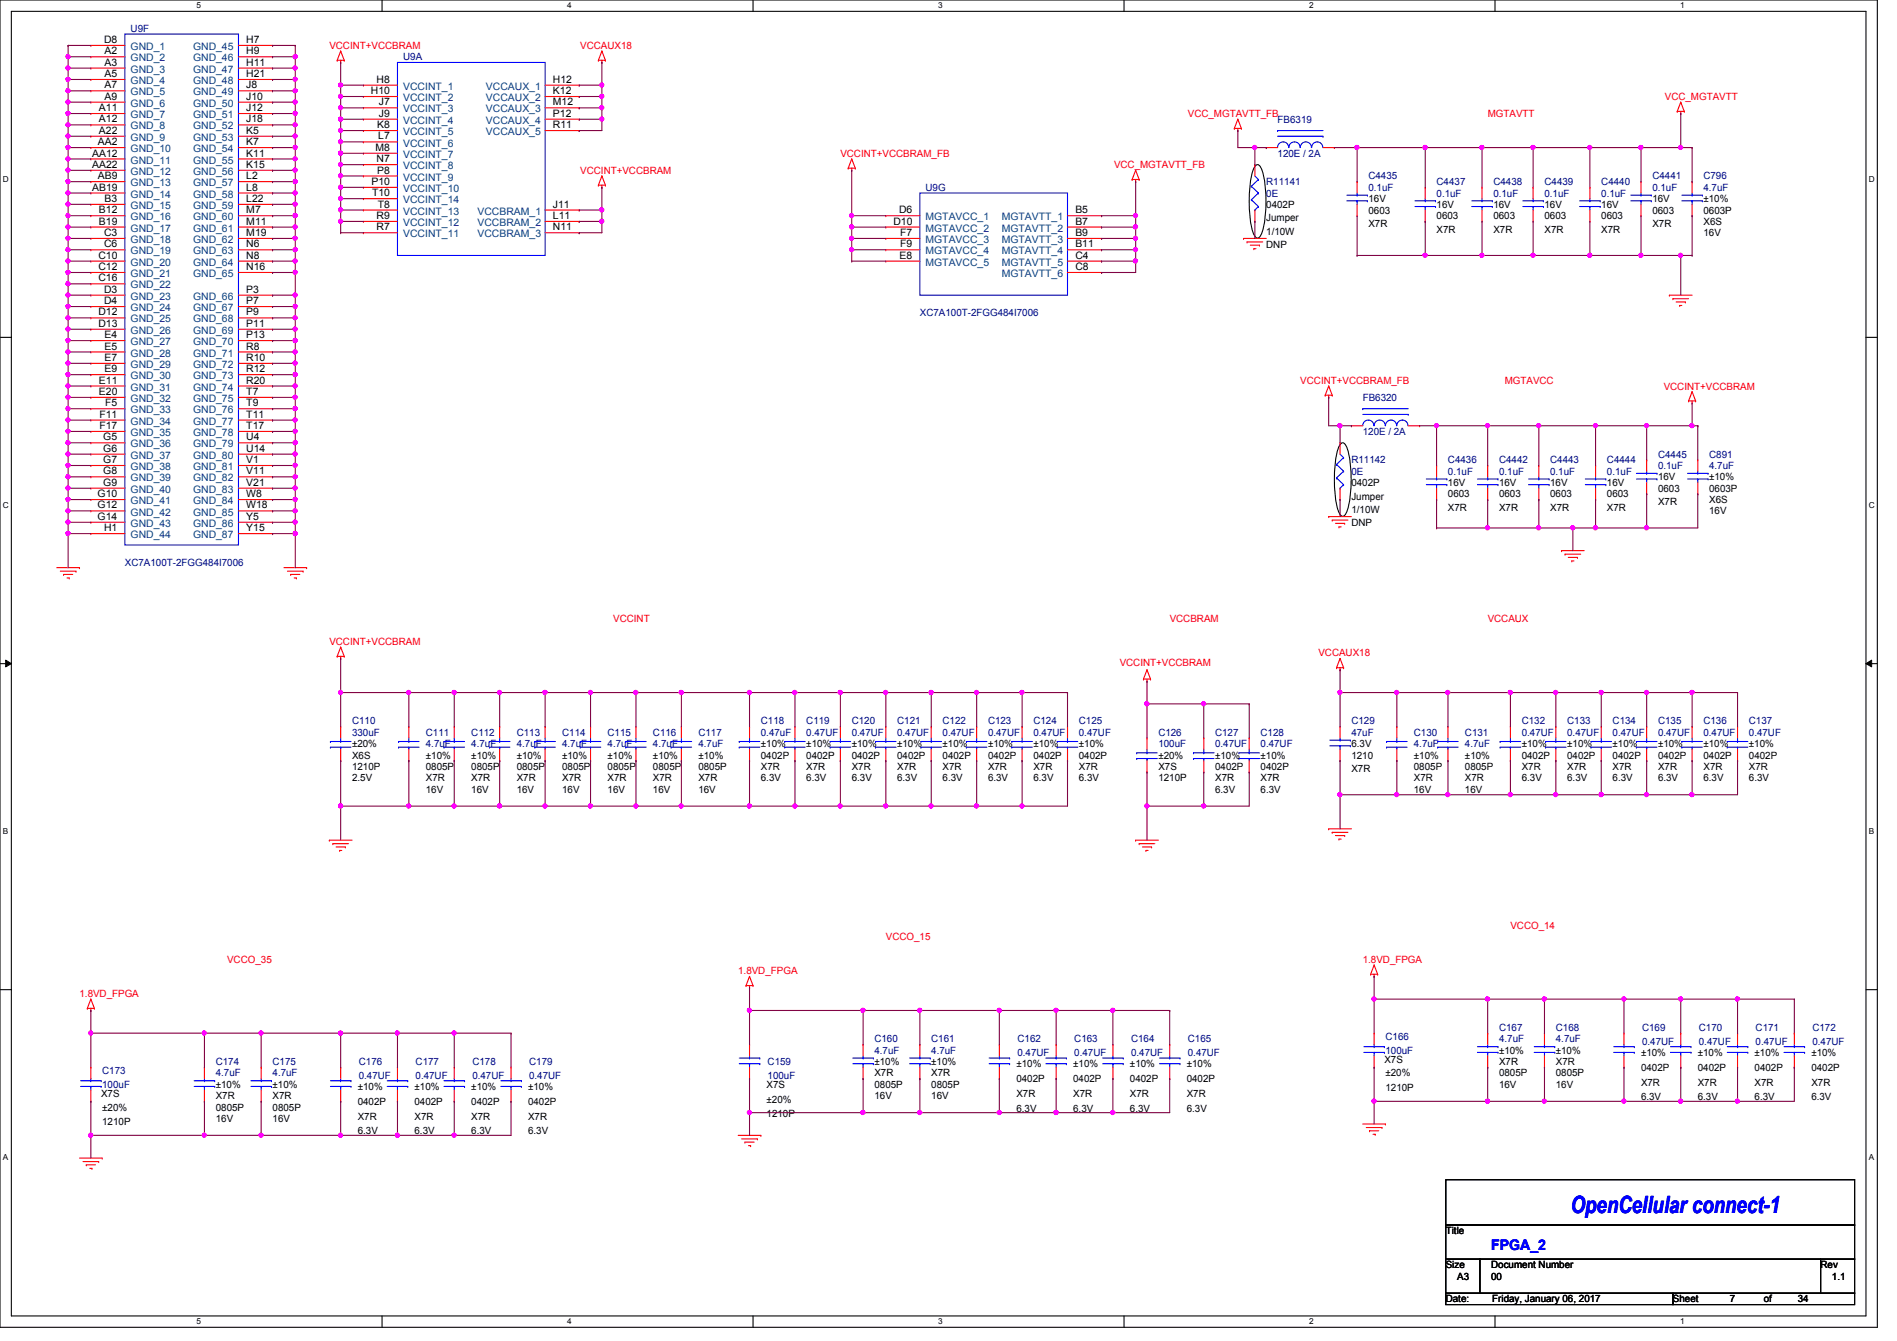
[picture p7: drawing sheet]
<svg xmlns="http://www.w3.org/2000/svg" width="297mm" height="210mm" viewBox="0 0 297 210" stroke-linecap="round" stroke-linejoin="round" font-family="sans-serif">
<defs><g id="words">
<text font-size="3.7" fill="#00f" x="245.9" y="190">OpenCellular connect-1</text>
<text font-size="2.3" fill="#00f" x="233.5" y="195.7">FPGA_2</text>
<g font-size="1.6" fill="#000080">
<text x="20.4" y="5">U9F</text>
<text x="63.1" y="9.4">U9A</text>
<text x="200" y="19.2">FB6319</text>
<text x="144.9" y="29.9">U9G</text>
<text x="198.2" y="29">R11141</text>
<text x="200" y="24.6">120E / 2A</text>
<text x="214.2" y="28.1">C4435</text>
<text x="214.2" y="29.9">0.1uF</text>
<text x="224.9" y="29">C4437</text>
<text x="233.8" y="29">C4438</text>
<text x="241.8" y="29">C4439</text>
<text x="250.7" y="29">C4440</text>
<text x="258.7" y="28.1">C4441</text>
<text x="258.7" y="29.9">0.1uF</text>
<text x="266.7" y="28.1">C796</text>
<text x="266.7" y="29.9">4.7uF</text>
<text x="198.2" y="30.8">0E</text>
<text x="224.9" y="30.8">0.1uF</text>
<text x="233.8" y="30.8">0.1uF</text>
<text x="241.8" y="30.8">0.1uF</text>
<text x="250.7" y="30.8">0.1uF</text>
<text x="144" y="49.4">XC7A100T-2FGG484I7006</text>
<text x="213.4" y="62.8">FB6320</text>
<text x="213.4" y="68.1">120E / 2A</text>
<text x="259.6" y="71.7">C4445</text>
<text x="267.6" y="71.7">C891</text>
<text x="211.6" y="72.6">R11142</text>
<text x="211.6" y="74.3">0E</text>
<text x="226.7" y="72.6">C4436</text>
<text x="226.7" y="74.3">0.1uF</text>
<text x="234.7" y="72.6">C4442</text>
<text x="234.7" y="74.3">0.1uF</text>
<text x="242.7" y="72.6">C4443</text>
<text x="242.7" y="74.3">0.1uF</text>
<text x="251.6" y="72.6">C4444</text>
<text x="251.6" y="74.3">0.1uF</text>
<text x="259.6" y="73.4">0.1uF</text>
<text x="267.6" y="73.4">4.7uF</text>
<text x="19.6" y="88.6">XC7A100T-2FGG484I7006</text>
<text x="55.1" y="113.5">C110</text>
<text x="119.1" y="113.5">C118</text>
<text x="126.2" y="113.5">C119</text>
<text x="133.3" y="113.5">C120</text>
<text x="140.5" y="113.5">C121</text>
<text x="147.6" y="113.5">C122</text>
<text x="154.7" y="113.5">C123</text>
<text x="161.8" y="113.5">C124</text>
<text x="168.9" y="113.5">C125</text>
<text x="211.6" y="113.5">C129</text>
<text x="238.3" y="113.5">C132</text>
<text x="245.4" y="113.5">C133</text>
<text x="252.5" y="113.5">C134</text>
<text x="259.6" y="113.5">C135</text>
<text x="266.7" y="113.5">C136</text>
<text x="273.8" y="113.5">C137</text>
<text x="55.1" y="115.2">330uF</text>
<text x="66.7" y="115.2">C111</text>
<text x="66.7" y="117">4.7uF</text>
<text x="73.8" y="115.2">C112</text>
<text x="73.8" y="117">4.7uF</text>
<text x="80.9" y="115.2">C113</text>
<text x="80.9" y="117">4.7uF</text>
<text x="88" y="115.2">C114</text>
<text x="88" y="117">4.7uF</text>
<text x="95.1" y="115.2">C115</text>
<text x="95.1" y="117">4.7uF</text>
<text x="102.2" y="115.2">C116</text>
<text x="102.2" y="117">4.7uF</text>
<text x="109.3" y="115.2">C117</text>
<text x="109.3" y="117">4.7uF</text>
<text x="119.1" y="115.2">0.47uF</text>
<text x="126.2" y="115.2">0.47UF</text>
<text x="133.3" y="115.2">0.47UF</text>
<text x="140.5" y="115.2">0.47UF</text>
<text x="147.6" y="115.2">0.47UF</text>
<text x="154.7" y="115.2">0.47UF</text>
<text x="161.8" y="115.2">0.47UF</text>
<text x="168.9" y="115.2">0.47UF</text>
<text x="181.4" y="115.2">C126</text>
<text x="181.4" y="117">100uF</text>
<text x="190.2" y="115.2">C127</text>
<text x="190.2" y="117">0.47UF</text>
<text x="197.4" y="115.2">C128</text>
<text x="197.4" y="117">0.47UF</text>
<text x="211.6" y="115.2">47uF</text>
<text x="221.4" y="115.2">C130</text>
<text x="221.4" y="117">4.7uF</text>
<text x="229.4" y="115.2">C131</text>
<text x="229.4" y="117">4.7uF</text>
<text x="238.3" y="115.2">0.47UF</text>
<text x="245.4" y="115.2">0.47UF</text>
<text x="252.5" y="115.2">0.47UF</text>
<text x="259.6" y="115.2">0.47UF</text>
<text x="266.7" y="115.2">0.47UF</text>
<text x="273.8" y="115.2">0.47UF</text>
<text x="234.7" y="161.5">C167</text>
<text x="243.6" y="161.5">C168</text>
<text x="257.1" y="161.5">C169</text>
<text x="266" y="161.5">C170</text>
<text x="274.9" y="161.5">C171</text>
<text x="283.8" y="161.5">C172</text>
<text x="33.8" y="166.8">C174</text>
<text x="42.7" y="166.8">C175</text>
<text x="56.2" y="166.8">C176</text>
<text x="65.1" y="166.8">C177</text>
<text x="74" y="166.8">C178</text>
<text x="82.8" y="166.8">C179</text>
<text x="120.2" y="166.8">C159</text>
<text x="136.9" y="163.2">C160</text>
<text x="136.9" y="165">4.7uF</text>
<text x="145.8" y="163.2">C161</text>
<text x="145.8" y="165">4.7uF</text>
<text x="159.3" y="163.2">C162</text>
<text x="159.3" y="165.4">0.47UF</text>
<text x="168.2" y="163.2">C163</text>
<text x="168.2" y="165.4">0.47UF</text>
<text x="177.1" y="163.2">C164</text>
<text x="177.1" y="165.4">0.47UF</text>
<text x="186" y="163.2">C165</text>
<text x="186" y="165.4">0.47UF</text>
<text x="216.9" y="162.9">C166</text>
<text x="216.9" y="165">100uF</text>
<text x="234.7" y="163.2">4.7uF</text>
<text x="243.6" y="163.2">4.7uF</text>
<text x="257.1" y="163.6">0.47UF</text>
<text x="266" y="163.6">0.47UF</text>
<text x="274.9" y="163.6">0.47UF</text>
<text x="283.8" y="163.6">0.47UF</text>
<text x="16" y="168.2">C173</text>
<text x="16" y="170.3">100uF</text>
<text x="33.8" y="168.6">4.7uF</text>
<text x="42.7" y="168.6">4.7uF</text>
<text x="56.2" y="168.9">0.47UF</text>
<text x="65.1" y="168.9">0.47UF</text>
<text x="74" y="168.9">0.47UF</text>
<text x="82.8" y="168.9">0.47UF</text>
<text x="120.2" y="168.9">100uF</text>
</g>
<g font-size="1.6">
<text x="16.3" y="6.7">D8</text>
<text x="16.4" y="8.5">A2</text>
<text x="16.4" y="10.3">A3</text>
<text x="38.6" y="8.5">H9</text>
<text x="38.6" y="10.3">H11</text>
<text x="38.6" y="6.7">H7</text>
<text x="15.5" y="17.4">A11</text>
<text x="16.4" y="12.1">A5</text>
<text x="16.4" y="13.8">A7</text>
<text x="16.4" y="15.6">A9</text>
<text x="38.6" y="12.1">H21</text>
<text x="38.6" y="13.8">J8</text>
<text x="38.6" y="15.6">J10</text>
<text x="38.6" y="17.4">J12</text>
<text x="58.1" y="14.7">H10</text>
<text x="59" y="13">H8</text>
<text x="59.3" y="16.5">J7</text>
<text x="86.6" y="13">H12</text>
<text x="86.6" y="14.7">K12</text>
<text x="86.6" y="16.5">M12</text>
<text x="15.3" y="22.7">AA2</text>
<text x="15.5" y="19.2">A12</text>
<text x="15.5" y="21">A22</text>
<text x="38.6" y="19.2">J18</text>
<text x="38.6" y="21">K5</text>
<text x="38.6" y="22.7">K7</text>
<text x="58.8" y="23.6">M8</text>
<text x="59.1" y="20.1">K8</text>
<text x="59.2" y="21.8">L7</text>
<text x="59.3" y="18.3">J9</text>
<text x="86.6" y="18.3">P12</text>
<text x="86.6" y="20.1">R11</text>
<text x="14.4" y="24.5">AA12</text>
<text x="14.4" y="26.3">AA22</text>
<text x="14.4" y="29.8">AB19</text>
<text x="15.3" y="28.1">AB9</text>
<text x="38.6" y="24.5">K11</text>
<text x="38.6" y="26.3">K15</text>
<text x="38.6" y="28.1">L2</text>
<text x="38.6" y="29.8">L8</text>
<text x="58.2" y="29">P10</text>
<text x="59" y="25.4">N7</text>
<text x="59.1" y="27.2">P8</text>
<text x="15.5" y="33.4">B12</text>
<text x="15.5" y="35.2">B19</text>
<text x="16.4" y="31.6">B3</text>
<text x="38.6" y="31.6">L22</text>
<text x="38.6" y="33.4">M7</text>
<text x="38.6" y="35.2">M11</text>
<text x="58.3" y="30.7">T10</text>
<text x="59" y="34.3">R9</text>
<text x="59.1" y="32.5">T8</text>
<text x="86.6" y="32.5">J11</text>
<text x="86.6" y="34.3">L11</text>
<text x="139.9" y="35.2">D10</text>
<text x="140.8" y="33.4">D6</text>
<text x="168.4" y="33.4">B5</text>
<text x="168.4" y="35.2">B7</text>
<text x="198.2" y="32.6">0402P</text>
<text x="198.2" y="34.7">Jumper</text>
<text x="214.2" y="33.4">0603</text>
<text x="214.2" y="31.7">16V</text>
<text x="214.2" y="35.6">X7R</text>
<text x="224.9" y="34.3">0603</text>
<text x="224.9" y="32.6">16V</text>
<text x="233.8" y="34.3">0603</text>
<text x="233.8" y="32.6">16V</text>
<text x="241.8" y="34.3">0603</text>
<text x="241.8" y="32.6">16V</text>
<text x="250.7" y="34.3">0603</text>
<text x="250.7" y="32.6">16V</text>
<text x="258.7" y="33.4">0603</text>
<text x="258.7" y="31.7">16V</text>
<text x="258.7" y="35.6">X7R</text>
<text x="266.7" y="31.7">±10%</text>
<text x="266.7" y="33.4">0603P</text>
<text x="266.7" y="35.2">X6S</text>
<text x="15.4" y="40.5">C10</text>
<text x="16.3" y="37">C3</text>
<text x="16.3" y="38.7">C6</text>
<text x="38.6" y="40.5">N8</text>
<text x="38.6" y="37">M19</text>
<text x="38.6" y="38.7">N6</text>
<text x="59" y="36.1">R7</text>
<text x="86.6" y="36.1">N11</text>
<text x="140.8" y="40.5">E8</text>
<text x="140.9" y="37">F7</text>
<text x="140.9" y="38.7">F9</text>
<text x="168.4" y="37">B9</text>
<text x="168.4" y="38.7">B11</text>
<text x="168.4" y="40.5">C4</text>
<text x="198.2" y="36.8">1/10W</text>
<text x="198.2" y="38.8">DNP</text>
<text x="224.9" y="36.4">X7R</text>
<text x="233.8" y="36.4">X7R</text>
<text x="241.8" y="36.4">X7R</text>
<text x="250.7" y="36.4">X7R</text>
<text x="266.7" y="37">16V</text>
<text x="15.4" y="42.3">C12</text>
<text x="15.4" y="44.1">C16</text>
<text x="16.3" y="45.8">D3</text>
<text x="16.3" y="47.6">D4</text>
<text x="38.6" y="42.3">N16</text>
<text x="38.6" y="45.8">P3</text>
<text x="38.6" y="47.6">P7</text>
<text x="168.4" y="42.3">C8</text>
<text x="15.4" y="49.4">D12</text>
<text x="15.4" y="51.2">D13</text>
<text x="16.4" y="53">E4</text>
<text x="38.6" y="49.4">P9</text>
<text x="38.6" y="51.2">P11</text>
<text x="38.6" y="53">P13</text>
<text x="16.4" y="54.7">E5</text>
<text x="16.4" y="56.5">E7</text>
<text x="16.4" y="58.3">E9</text>
<text x="38.6" y="58.3">R12</text>
<text x="38.6" y="54.7">R8</text>
<text x="38.6" y="56.5">R10</text>
<text x="15.5" y="61.8">E20</text>
<text x="15.5" y="60.1">E11</text>
<text x="15.6" y="65.4">F11</text>
<text x="16.5" y="63.6">F5</text>
<text x="38.6" y="61.8">T7</text>
<text x="38.6" y="65.4">T11</text>
<text x="38.6" y="60.1">R20</text>
<text x="38.6" y="63.6">T9</text>
<text x="15.6" y="67.2">F17</text>
<text x="16.2" y="70.7">G6</text>
<text x="16.2" y="69">G5</text>
<text x="38.6" y="67.2">T17</text>
<text x="38.6" y="69">U4</text>
<text x="38.6" y="70.7">U14</text>
<text x="15.3" y="77.9">G10</text>
<text x="16.2" y="76.1">G9</text>
<text x="16.2" y="74.3">G8</text>
<text x="16.2" y="72.5">G7</text>
<text x="38.6" y="72.5">V1</text>
<text x="38.6" y="74.3">V11</text>
<text x="38.6" y="76.1">V21</text>
<text x="38.6" y="77.9">W8</text>
<text x="211.6" y="76.1">0402P</text>
<text x="226.7" y="77.9">0603</text>
<text x="226.7" y="76.1">16V</text>
<text x="234.7" y="77.9">0603</text>
<text x="234.7" y="76.1">16V</text>
<text x="242.7" y="77.9">0603</text>
<text x="242.7" y="76.1">16V</text>
<text x="251.6" y="77.9">0603</text>
<text x="251.6" y="76.1">16V</text>
<text x="259.6" y="77">0603</text>
<text x="259.6" y="75.2">16V</text>
<text x="267.6" y="75.2">±10%</text>
<text x="267.6" y="77">0603P</text>
<text x="15.3" y="81.4">G14</text>
<text x="15.3" y="79.6">G12</text>
<text x="16.3" y="83.2">H1</text>
<text x="38.6" y="79.6">W18</text>
<text x="38.6" y="81.4">Y5</text>
<text x="38.6" y="83.2">Y15</text>
<text x="211.6" y="78.2">Jumper</text>
<text x="211.6" y="80.4">1/10W</text>
<text x="211.6" y="82.3">DNP</text>
<text x="226.7" y="80">X7R</text>
<text x="234.7" y="80">X7R</text>
<text x="242.7" y="80">X7R</text>
<text x="251.6" y="80">X7R</text>
<text x="259.6" y="79.1">X7R</text>
<text x="267.6" y="78.8">X6S</text>
<text x="267.6" y="80.6">16V</text>
<text x="55.1" y="117">±20%</text>
<text x="55.1" y="118.8">X6S</text>
<text x="66.7" y="118.8">±10%</text>
<text x="73.8" y="118.8">±10%</text>
<text x="80.9" y="118.8">±10%</text>
<text x="88" y="118.8">±10%</text>
<text x="95.1" y="118.8">±10%</text>
<text x="102.2" y="118.8">±10%</text>
<text x="109.3" y="118.8">±10%</text>
<text x="119.1" y="117">±10%</text>
<text x="119.1" y="118.8">0402P</text>
<text x="126.2" y="117">±10%</text>
<text x="126.2" y="118.8">0402P</text>
<text x="133.3" y="117">±10%</text>
<text x="133.3" y="118.8">0402P</text>
<text x="140.5" y="117">±10%</text>
<text x="140.5" y="118.8">0402P</text>
<text x="147.6" y="117">±10%</text>
<text x="147.6" y="118.8">0402P</text>
<text x="154.7" y="117">±10%</text>
<text x="154.7" y="118.8">0402P</text>
<text x="161.8" y="117">±10%</text>
<text x="161.8" y="118.8">0402P</text>
<text x="168.9" y="117">±10%</text>
<text x="168.9" y="118.8">0402P</text>
<text x="181.4" y="118.8">±20%</text>
<text x="190.2" y="118.8">±10%</text>
<text x="197.4" y="118.8">±10%</text>
<text x="211.6" y="118.8">1210</text>
<text x="211.6" y="117">6.3V</text>
<text x="221.4" y="118.8">±10%</text>
<text x="229.4" y="118.8">±10%</text>
<text x="238.3" y="117">±10%</text>
<text x="238.3" y="118.8">0402P</text>
<text x="245.4" y="117">±10%</text>
<text x="245.4" y="118.8">0402P</text>
<text x="252.5" y="117">±10%</text>
<text x="252.5" y="118.8">0402P</text>
<text x="259.6" y="117">±10%</text>
<text x="259.6" y="118.8">0402P</text>
<text x="266.7" y="117">±10%</text>
<text x="266.7" y="118.8">0402P</text>
<text x="273.8" y="117">±10%</text>
<text x="273.8" y="118.8">0402P</text>
<text x="55.1" y="120.6">1210P</text>
<text x="55.1" y="122.3">2.5V</text>
<text x="66.7" y="120.6">0805P</text>
<text x="66.7" y="122.3">X7R</text>
<text x="66.7" y="124.1">16V</text>
<text x="73.8" y="120.6">0805P</text>
<text x="73.8" y="122.3">X7R</text>
<text x="73.8" y="124.1">16V</text>
<text x="80.9" y="120.6">0805P</text>
<text x="80.9" y="122.3">X7R</text>
<text x="80.9" y="124.1">16V</text>
<text x="88" y="120.6">0805P</text>
<text x="88" y="122.3">X7R</text>
<text x="88" y="124.1">16V</text>
<text x="95.1" y="120.6">0805P</text>
<text x="95.1" y="122.3">X7R</text>
<text x="95.1" y="124.1">16V</text>
<text x="102.2" y="120.6">0805P</text>
<text x="102.2" y="122.3">X7R</text>
<text x="102.2" y="124.1">16V</text>
<text x="109.3" y="120.6">0805P</text>
<text x="109.3" y="122.3">X7R</text>
<text x="109.3" y="124.1">16V</text>
<text x="119.1" y="120.6">X7R</text>
<text x="119.1" y="122.3">6.3V</text>
<text x="126.2" y="120.6">X7R</text>
<text x="126.2" y="122.3">6.3V</text>
<text x="133.3" y="120.6">X7R</text>
<text x="133.3" y="122.3">6.3V</text>
<text x="140.5" y="120.6">X7R</text>
<text x="140.5" y="122.3">6.3V</text>
<text x="147.6" y="120.6">X7R</text>
<text x="147.6" y="122.3">6.3V</text>
<text x="154.7" y="120.6">X7R</text>
<text x="154.7" y="122.3">6.3V</text>
<text x="161.8" y="120.6">X7R</text>
<text x="161.8" y="122.3">6.3V</text>
<text x="168.9" y="120.6">X7R</text>
<text x="168.9" y="122.3">6.3V</text>
<text x="181.4" y="120.6">X7S</text>
<text x="181.4" y="122.3">1210P</text>
<text x="190.2" y="120.6">0402P</text>
<text x="190.2" y="122.3">X7R</text>
<text x="190.2" y="124.1">6.3V</text>
<text x="197.4" y="120.6">0402P</text>
<text x="197.4" y="122.3">X7R</text>
<text x="197.4" y="124.1">6.3V</text>
<text x="211.6" y="120.9">X7R</text>
<text x="221.4" y="120.6">0805P</text>
<text x="221.4" y="122.3">X7R</text>
<text x="221.4" y="124.1">16V</text>
<text x="229.4" y="120.6">0805P</text>
<text x="229.4" y="122.3">X7R</text>
<text x="229.4" y="124.1">16V</text>
<text x="238.3" y="120.6">X7R</text>
<text x="238.3" y="122.3">6.3V</text>
<text x="245.4" y="120.6">X7R</text>
<text x="245.4" y="122.3">6.3V</text>
<text x="252.5" y="120.6">X7R</text>
<text x="252.5" y="122.3">6.3V</text>
<text x="259.6" y="120.6">X7R</text>
<text x="259.6" y="122.3">6.3V</text>
<text x="266.7" y="120.6">X7R</text>
<text x="266.7" y="122.3">6.3V</text>
<text x="273.8" y="120.6">X7R</text>
<text x="273.8" y="122.3">6.3V</text>
<text x="136.9" y="166.8">±10%</text>
<text x="145.8" y="166.8">±10%</text>
<text x="159.1" y="167.1">±10%</text>
<text x="168" y="167.1">±10%</text>
<text x="176.9" y="167.1">±10%</text>
<text x="185.8" y="167.1">±10%</text>
<text x="216.7" y="166.5">X7S</text>
<text x="234.7" y="165">±10%</text>
<text x="234.7" y="166.8">X7R</text>
<text x="243.6" y="165">±10%</text>
<text x="243.6" y="166.8">X7R</text>
<text x="256.9" y="165.4">±10%</text>
<text x="256.9" y="167.7">0402P</text>
<text x="265.8" y="165.4">±10%</text>
<text x="265.8" y="167.7">0402P</text>
<text x="274.7" y="165.4">±10%</text>
<text x="274.7" y="167.7">0402P</text>
<text x="283.6" y="165.4">±10%</text>
<text x="283.6" y="167.7">0402P</text>
<text x="15.8" y="171.8">X7S</text>
<text x="16" y="173.9">±20%</text>
<text x="33.8" y="170.3">±10%</text>
<text x="33.8" y="173.9">0805P</text>
<text x="33.8" y="172.1">X7R</text>
<text x="42.7" y="170.3">±10%</text>
<text x="42.7" y="173.9">0805P</text>
<text x="42.7" y="172.1">X7R</text>
<text x="56" y="170.7">±10%</text>
<text x="56" y="173">0402P</text>
<text x="64.9" y="170.7">±10%</text>
<text x="64.9" y="173">0402P</text>
<text x="73.8" y="170.7">±10%</text>
<text x="73.8" y="173">0402P</text>
<text x="82.7" y="170.7">±10%</text>
<text x="82.7" y="173">0402P</text>
<text x="120" y="170.3">X7S</text>
<text x="120" y="172.7">±20%</text>
<text x="136.9" y="170.3">0805P</text>
<text x="136.9" y="168.6">X7R</text>
<text x="136.9" y="172.1">16V</text>
<text x="145.8" y="170.3">0805P</text>
<text x="145.8" y="168.6">X7R</text>
<text x="145.8" y="172.1">16V</text>
<text x="159.1" y="169.5">0402P</text>
<text x="159.1" y="171.8">X7R</text>
<text x="168" y="169.5">0402P</text>
<text x="168" y="171.8">X7R</text>
<text x="176.9" y="169.5">0402P</text>
<text x="176.9" y="171.8">X7R</text>
<text x="185.8" y="169.5">0402P</text>
<text x="185.8" y="171.8">X7R</text>
<text x="216.9" y="168.6">±20%</text>
<text x="216.9" y="170.9">1210P</text>
<text x="234.7" y="168.6">0805P</text>
<text x="234.7" y="170.3">16V</text>
<text x="243.6" y="168.6">0805P</text>
<text x="243.6" y="170.3">16V</text>
<text x="256.9" y="170">X7R</text>
<text x="256.9" y="172.3">6.3V</text>
<text x="265.8" y="170">X7R</text>
<text x="265.8" y="172.3">6.3V</text>
<text x="274.7" y="170">X7R</text>
<text x="274.7" y="172.3">6.3V</text>
<text x="283.6" y="170">X7R</text>
<text x="283.6" y="172.3">6.3V</text>
<text x="16" y="176.2">1210P</text>
<text x="33.8" y="175.7">16V</text>
<text x="42.7" y="175.7">16V</text>
<text x="56" y="175.3">X7R</text>
<text x="56" y="177.6">6.3V</text>
<text x="64.9" y="175.3">X7R</text>
<text x="64.9" y="177.6">6.3V</text>
<text x="73.8" y="175.3">X7R</text>
<text x="73.8" y="177.6">6.3V</text>
<text x="82.7" y="175.3">X7R</text>
<text x="82.7" y="177.6">6.3V</text>
<text x="120" y="175">1210P</text>
<text x="159.1" y="174.1">6.3V</text>
<text x="168" y="174.1">6.3V</text>
<text x="176.9" y="174.1">6.3V</text>
<text x="185.8" y="174.1">6.3V</text>
<text x="226.4" y="193.3">Title</text>
<text x="226.4" y="198.6">Size</text>
<text x="226.4" y="204">Date:</text>
<text x="228.1" y="200.4">A3</text>
<text x="233.5" y="198.6">Document Number</text>
<text x="233.5" y="200.4">00</text>
<text x="233.6" y="204">Friday, January 06, 2017</text>
<text x="261.9" y="204">Sheet</text>
<text x="270.8" y="204">7</text>
<text x="276.1" y="204">of</text>
<text x="281.5" y="204">34</text>
<text x="285" y="198.6">Rev</text>
<text x="286.8" y="200.4">1.1</text>
</g>
<g font-size="1.6" fill="#004080">
<text x="20.4" y="7.8">GND_1</text>
<text x="20.4" y="9.6">GND_2</text>
<text x="20.4" y="11.4">GND_3</text>
<text x="30.2" y="9.6">GND_46</text>
<text x="30.2" y="11.4">GND_47</text>
<text x="30.2" y="7.8">GND_45</text>
<text x="20.4" y="13.2">GND_4</text>
<text x="20.4" y="14.9">GND_5</text>
<text x="20.4" y="16.7">GND_6</text>
<text x="30.2" y="13.2">GND_48</text>
<text x="30.2" y="14.9">GND_49</text>
<text x="30.2" y="16.7">GND_50</text>
<text x="63.1" y="14.1">VCCINT_1</text>
<text x="63.1" y="15.8">VCCINT_2</text>
<text x="63.1" y="17.6">VCCINT_3</text>
<text x="76.1" y="14.1">VCCAUX_1</text>
<text x="76.1" y="15.8">VCCAUX_2</text>
<text x="76.1" y="17.6">VCCAUX_3</text>
<text x="20.4" y="18.5">GND_7</text>
<text x="20.4" y="20.3">GND_8</text>
<text x="20.4" y="22.1">GND_9</text>
<text x="20.4" y="23.8">GND_10</text>
<text x="30.2" y="18.5">GND_51</text>
<text x="30.2" y="20.3">GND_52</text>
<text x="30.2" y="22.1">GND_53</text>
<text x="30.2" y="23.8">GND_54</text>
<text x="63.1" y="19.4">VCCINT_4</text>
<text x="63.1" y="21.2">VCCINT_5</text>
<text x="63.1" y="22.9">VCCINT_6</text>
<text x="76.1" y="19.4">VCCAUX_4</text>
<text x="76.1" y="21.2">VCCAUX_5</text>
<text x="20.4" y="25.6">GND_11</text>
<text x="20.4" y="27.4">GND_12</text>
<text x="20.4" y="29.2">GND_13</text>
<text x="30.2" y="25.6">GND_55</text>
<text x="30.2" y="27.4">GND_56</text>
<text x="30.2" y="29.2">GND_57</text>
<text x="63.1" y="24.7">VCCINT_7</text>
<text x="63.1" y="26.5">VCCINT_8</text>
<text x="63.1" y="28.3">VCCINT_9</text>
<text x="20.4" y="30.9">GND_14</text>
<text x="20.4" y="32.7">GND_15</text>
<text x="20.4" y="34.5">GND_16</text>
<text x="30.2" y="30.9">GND_58</text>
<text x="30.2" y="32.7">GND_59</text>
<text x="30.2" y="34.5">GND_60</text>
<text x="63.1" y="30.1">VCCINT_10</text>
<text x="63.1" y="35.4">VCCINT_12</text>
<text x="63.1" y="33.6">VCCINT_13</text>
<text x="63.1" y="31.8">VCCINT_14</text>
<text x="74.8" y="33.6">VCCBRAM_1</text>
<text x="74.8" y="35.4">VCCBRAM_2</text>
<text x="144.9" y="34.5">MGTAVCC_1</text>
<text x="156.8" y="34.5">MGTAVTT_1</text>
<text x="20.4" y="36.3">GND_17</text>
<text x="20.4" y="38.1">GND_18</text>
<text x="20.4" y="39.8">GND_19</text>
<text x="20.4" y="41.6">GND_20</text>
<text x="30.2" y="41.6">GND_64</text>
<text x="30.2" y="36.3">GND_61</text>
<text x="30.2" y="38.1">GND_62</text>
<text x="30.2" y="39.8">GND_63</text>
<text x="63.1" y="37.2">VCCINT_11</text>
<text x="74.8" y="37.2">VCCBRAM_3</text>
<text x="144.9" y="36.3">MGTAVCC_2</text>
<text x="144.9" y="38.1">MGTAVCC_3</text>
<text x="144.9" y="39.8">MGTAVCC_4</text>
<text x="144.9" y="41.6">MGTAVCC_5</text>
<text x="156.8" y="36.3">MGTAVTT_2</text>
<text x="156.8" y="38.1">MGTAVTT_3</text>
<text x="156.8" y="39.8">MGTAVTT_4</text>
<text x="156.8" y="41.6">MGTAVTT_5</text>
<text x="20.4" y="43.4">GND_21</text>
<text x="20.4" y="45.2">GND_22</text>
<text x="20.4" y="46.9">GND_23</text>
<text x="30.2" y="43.4">GND_65</text>
<text x="30.2" y="46.9">GND_66</text>
<text x="156.8" y="43.4">MGTAVTT_6</text>
<text x="20.4" y="48.7">GND_24</text>
<text x="20.4" y="50.5">GND_25</text>
<text x="20.4" y="52.3">GND_26</text>
<text x="30.2" y="48.7">GND_67</text>
<text x="30.2" y="50.5">GND_68</text>
<text x="30.2" y="52.3">GND_69</text>
<text x="20.4" y="54.1">GND_27</text>
<text x="20.4" y="55.8">GND_28</text>
<text x="20.4" y="57.6">GND_29</text>
<text x="20.4" y="59.4">GND_30</text>
<text x="30.2" y="54.1">GND_70</text>
<text x="30.2" y="59.4">GND_73</text>
<text x="30.2" y="55.8">GND_71</text>
<text x="30.2" y="57.6">GND_72</text>
<text x="20.4" y="64.7">GND_33</text>
<text x="20.4" y="62.9">GND_32</text>
<text x="20.4" y="61.2">GND_31</text>
<text x="30.2" y="62.9">GND_75</text>
<text x="30.2" y="61.2">GND_74</text>
<text x="30.2" y="64.7">GND_76</text>
<text x="20.4" y="71.8">GND_37</text>
<text x="20.4" y="70.1">GND_36</text>
<text x="20.4" y="68.3">GND_35</text>
<text x="20.4" y="66.5">GND_34</text>
<text x="30.2" y="66.5">GND_77</text>
<text x="30.2" y="68.3">GND_78</text>
<text x="30.2" y="70.1">GND_79</text>
<text x="30.2" y="71.8">GND_80</text>
<text x="20.4" y="77.2">GND_40</text>
<text x="20.4" y="75.4">GND_39</text>
<text x="20.4" y="73.6">GND_38</text>
<text x="30.2" y="73.6">GND_81</text>
<text x="30.2" y="75.4">GND_82</text>
<text x="30.2" y="77.2">GND_83</text>
<text x="20.4" y="82.5">GND_43</text>
<text x="20.4" y="80.7">GND_42</text>
<text x="20.4" y="79">GND_41</text>
<text x="30.2" y="79">GND_84</text>
<text x="30.2" y="80.7">GND_85</text>
<text x="30.2" y="82.5">GND_86</text>
<text x="20.4" y="84.3">GND_44</text>
<text x="30.2" y="84.3">GND_87</text>
</g>
<g font-size="1.6" fill="#f00">
<text x="51.6" y="7.7">VCCINT+VCCBRAM</text>
<text x="90.8" y="7.7">VCCAUX18</text>
<text x="260.6" y="15.7">VCC_MGTAVTT</text>
<text x="186" y="18.3">VCC_MGTAVTT_FB</text>
<text x="232.9" y="18.3">MGTAVTT</text>
<text x="90.8" y="27.2">VCCINT+VCCBRAM</text>
<text x="131.6" y="24.6">VCCINT+VCCBRAM_FB</text>
<text x="174.4" y="26.3">VCC_MGTAVTT_FB</text>
<text x="203.6" y="60.1">VCCINT+VCCBRAM_FB</text>
<text x="235.6" y="60.1">MGTAVCC</text>
<text x="260.5" y="61">VCCINT+VCCBRAM</text>
<text x="51.6" y="101">VCCINT+VCCBRAM</text>
<text x="96" y="97.5">VCCINT</text>
<text x="183.1" y="97.5">VCCBRAM</text>
<text x="232.9" y="97.5">VCCAUX</text>
<text x="175.3" y="104.2">VCCINT+VCCBRAM</text>
<text x="206.4" y="102.8">VCCAUX18</text>
<text x="138.7" y="147.2">VCCO_15</text>
<text x="236.5" y="145.5">VCCO_14</text>
<text x="35.6" y="150.8">VCCO_35</text>
<text x="115.6" y="152.6">1.8VD_FPGA</text>
<text x="213.4" y="150.8">1.8VD_FPGA</text>
<text x="12.4" y="156.1">1.8VD_FPGA</text>
</g>
<g font-size="1.3">
<text x="30.8" y="1.3">5</text>
<text x="88.8" y="1.3">4</text>
<text x="146.9" y="1.3">3</text>
<text x="205" y="1.3">2</text>
<text x="263.1" y="1.3">1</text>
<text x=".5" y="28.4">D</text>
<text x="292.6" y="28.4">D</text>
<text x=".5" y="79.5">C</text>
<text x="292.6" y="79.5">C</text>
<text x=".5" y="130.6">B</text>
<text x="292.6" y="130.6">B</text>
<text x=".5" y="181.7">A</text>
<text x="292.6" y="181.7">A</text>
<text x="30.8" y="207.4">5</text>
<text x="88.8" y="207.4">4</text>
<text x="146.9" y="207.4">3</text>
<text x="205" y="207.4">2</text>
<text x="263.1" y="207.4">1</text>
</g>
</g></defs>
<path d="M0 0h293.9v207.9h-293.9zM1.8 1.8h290.3v204.3h-290.3z" fill="none" stroke="#000" stroke-width=".17"/>
<g fill="#fff">
<path d="M30.8 .2h.7v1.4h-.7z"/>
<path d="M30.8 206.2h.7v1.4h-.7z"/>
</g>
<path d="M59.8 0v1.8M59.8 206.1v1.8" fill="none" stroke="#000" stroke-width=".17"/>
<g fill="#fff">
<path d="M88.8 .2h.7v1.4h-.7z"/>
<path d="M88.8 206.2h.7v1.4h-.7z"/>
</g>
<path d="M117.9 0v1.8M117.9 206.1v1.8" fill="none" stroke="#000" stroke-width=".17"/>
<g fill="#fff">
<path d="M146.9 .2h.7v1.4h-.7z"/>
<path d="M146.9 206.2h.7v1.4h-.7z"/>
</g>
<path d="M176 0v1.8M176 206.1v1.8" fill="none" stroke="#000" stroke-width=".17"/>
<g fill="#fff">
<path d="M205 .2h.7v1.4h-.7z"/>
<path d="M205 206.2h.7v1.4h-.7z"/>
</g>
<path d="M234.1 0v1.8M234.1 206.1v1.8" fill="none" stroke="#000" stroke-width=".17"/>
<g fill="#fff">
<path d="M263.1 .2h.6v1.4h-.6z"/>
<path d="M263.1 206.2h.6v1.4h-.6z"/>
<path d="M.5 27.3h.9v1.4h-.9z"/>
<path d="M292.6 27.3h.9v1.4h-.9z"/>
<path d="M.5 78.4h.9v1.4h-.9z"/>
<path d="M292.6 78.4h.9v1.4h-.9z"/>
</g>
<path d="M0 52.8h1.8M292.1 52.8h1.8" fill="none" stroke="#000" stroke-width=".17"/>
<g fill="#fff">
<path d="M.5 129.5h.8v1.4h-.8z"/>
<path d="M292.6 129.5h.8v1.4h-.8z"/>
</g>
<path d="M0 103.9h1.8M292.1 103.9h1.8" fill="none" stroke="#000" stroke-width=".17"/>
<path d="M.9 103.4l.9 .5-.9 .5zM292.1 103.9l.9-.5v1z" fill="#000"/>
<path d="M.9 103.4l.9 .5-.9 .5zM292.1 103.9l.9-.5v1z" fill="none" stroke="#000" stroke-width=".16"/>
<g fill="#fff">
<path d="M.5 180.5h.8v1.4h-.8z"/>
<path d="M292.6 180.5h.8v1.4h-.8z"/>
</g>
<path d="M196.6 25.9l.3-.1a1.92 1.92 0 0 1 .9 1.7 20.7 20.7 0 0 1-.2 8.8l-.4 .9-.3 .1a1.89 1.89 0 0 1-.9-1.7 21.5 21.5 0 0 1 .1-8.8zM210 69.5l.2-.2a1.92 1.92 0 0 1 1 1.7 20.7 20.7 0 0 1-.2 8.9l-.5 .8-.3 .2a1.89 1.89 0 0 1-.9-1.7 21.5 21.5 0 0 1 .2-8.9zM0 155h1.8M292.1 155h1.8M226.4 184.7h64v7.2h-64zM226.4 191.9h64v5.3h-64zM226.4 197.2h5.3v5.3h-5.3zM231.7 197.2h53.3v5.3h-53.3zM285 197.2h5.4v5.3h-5.4zM226.4 202.5h35.5v1.8h-35.5zM261.9 202.5h28.5v1.8h-28.5z" fill="none" stroke="#000" stroke-width=".17"/>
<g fill="none" stroke="#f00" stroke-width=".17">
<path d="M14.2 7.1h.1M14.2 8.9h.1M14.2 10.7h.1M14.2 12.4h.1M14.2 14.2h.1M14.2 16h.1M14.2 17.8h.1M14.2 19.6h.1M14.2 7.1h5.4M14.2 8.9h5.4M14.2 10.7h5.4M14.2 12.4h5.4"/>
<path d="M14.2 14.2h5.4M14.2 16h5.4M14.2 17.8h5.4M14.2 19.6h5.4M37.3 7.1h5.4M37.3 8.9h5.4M37.3 10.7h5.4M37.3 12.4h5.4M37.3 14.2h5.4M37.3 16h5.4M37.3 17.8h5.4M37.3 19.6h5.4"/>
<path d="M42.7 8.9h.1M42.7 10.7h.1M42.7 12.4h.1M42.7 14.2h.1M42.7 16h.1M42.7 17.8h.1M42.7 19.6h.1M42.7 7.1h.1M52.8 9.4h.1M52.8 9.4h1.1M53.3 9.8h.1M53.3 8h.1"/>
<path d="M53.3 9.4v.4M53.3 8l-.5 1.4M53.3 8l.6 1.4M53.9 9.4h.1M56.9 13.3h.1M56.9 15.1h.1M56.9 16.9h.1M56.9 18.7h.1M56.9 13.3h5.3M56.9 15.1h5.3M56.9 16.9h5.3M56.9 18.7h5.3"/>
<path d="M85.3 13.3h5.4M85.3 15.1h5.4M85.3 16.9h5.4M85.3 18.7h5.4M90.7 13.3h.1M90.7 15.1h.1M90.7 16.9h.1M90.7 18.7h.1M93.7 9.4h.1M93.7 9.4h1.1M94.2 9.8h.1M94.2 8h.1"/>
<path d="M94.2 9.4v.4M94.2 8l.6 1.4M94.2 8l-.5 1.4M94.8 9.4h.1M193.8 18.7h.1M193.8 18.7l.6 1.4M193.8 18.7l-.5 1.4M262.6 17.4h.1M262.6 17.4h1.1M263.1 17.8h.1M263.1 16h.1M263.1 17.4v.4"/>
<path d="M263.1 16l.6 1.4M263.1 16l-.5 1.4M263.7 17.4h.1M14.2 21.3h.1M14.2 23.1h.1M14.2 24.9h.1M14.2 26.7h.1M14.2 28.4h.1M14.2 30.2h.1M14.2 32h.1M14.2 33.8h.1M14.2 35.6h.1"/>
<path d="M14.2 37.3h.1M14.2 39.1h.1M14.2 37.3h5.4M14.2 23.1h5.4M14.2 33.8h5.4M14.2 35.6h5.4M14.2 39.1h5.4M14.2 21.3h5.4M14.2 24.9h5.4M14.2 26.7h5.4M14.2 28.4h5.4M14.2 30.2h5.4"/>
<path d="M14.2 32h5.4M37.3 37.3h5.4M37.3 23.1h5.4M37.3 33.8h5.4M37.3 35.6h5.4M37.3 39.1h5.4M37.3 21.3h5.4M37.3 24.9h5.4M37.3 26.7h5.4M37.3 28.4h5.4M37.3 30.2h5.4M37.3 32h5.4"/>
<path d="M42.7 21.3h.1M42.7 23.1h.1M42.7 24.9h.1M42.7 26.7h.1M42.7 28.4h.1M42.7 30.2h.1M42.7 32h.1M42.7 33.8h.1M42.7 35.6h.1M42.7 37.3h.1M42.7 39.1h.1M56.9 20.4h.1"/>
<path d="M56.9 22.2h.1M56.9 24h.1M56.9 25.8h.1M56.9 27.6h.1M56.9 29.3h.1M56.9 36.4h.1M56.9 34.7h.1M56.9 32.9h.1M56.9 31.1h.1M56.9 20.4h5.3M56.9 22.2h5.3M56.9 24h5.3"/>
<path d="M56.9 25.8h5.3M56.9 27.6h5.3M56.9 29.3h5.3M56.9 36.4h5.3M56.9 34.7h5.3M56.9 32.9h5.3M56.9 31.1h5.3M85.3 20.4h5.4M85.3 36.4h5.4M85.3 34.7h5.4M85.3 32.9h5.4M90.7 20.4h.1"/>
<path d="M90.7 32.9h.1M90.7 34.7h.1M90.7 36.4h.1M93.7 29h.1M93.7 29h1.1M94.2 29.3h.1M94.2 27.6h.1M94.2 29v.3M94.2 27.6l.6 1.4M94.2 27.6l-.5 1.4M94.8 29h.1M132.8 26.3h.1"/>
<path d="M132.8 26.3h1.1M133.3 26.7h.1M133.3 24.9h.1M133.3 26.3v.4M133.3 24.9l-.5 1.4M133.3 24.9l.6 1.4M133.9 26.3h.1M138.7 33.8h.1M138.7 35.6h.1M138.7 37.3h.1M138.7 39.1h.1M138.7 37.3h5.3"/>
<path d="M138.7 33.8h5.3M138.7 35.6h5.3M138.7 39.1h5.3M167.1 37.3h5.4M167.1 33.8h5.4M167.1 35.6h5.4M167.1 39.1h5.4M172.5 33.8h.1M172.5 35.6h.1M172.5 37.3h.1M172.5 39.1h.1M177.2 28.1h.1"/>
<path d="M177.2 28.1h1.2M177.8 28.4h.1M177.8 26.7h.1M177.8 28.1v.3M177.8 26.7l.6 1.4M177.8 26.7l-.6 1.4M178.4 28.1h.1M193.3 20.1h.1M193.3 20.1h1.1M193.8 20.4h.1M193.8 20.1v.3M194.4 20.1h.1"/>
<path d="M194.7 37.3h.1M194.7 37.3h3.5M195.2 37.9h.1M195.2 37.9h2.5M195.7 38.4h1.5M196.3 38.9h.1M196.3 38.9h.3M196.5 25.8h.1M196.5 34.7h.1M196.5 25.8v1.8M196.5 32.9v1.8M197.2 38.4h.1"/>
<path d="M198.2 23.1h.1M198.2 23.1h1.8M207.1 23.1h1.8M208.9 23.1h.1M212.5 28.4h.1M212.5 33.8h.1M212.5 28.4v1.8M212.5 32v1.8M223.1 29.3h.1M223.1 34.7h.1M223.1 29.3v1.8M223.1 32.9v1.8"/>
<path d="M232 29.3h.1M232 34.7h.1M232 29.3v1.8M232 32.9v1.8M240 29.3h.1M240 34.7h.1M240 29.3v1.8M240 32.9v1.8M248.9 29.3h.1M248.9 34.7h.1M248.9 29.3v1.8M248.9 32.9v1.8"/>
<path d="M256.9 28.4h.1M256.9 33.8h.1M256.9 28.4v1.8M256.9 32v1.8M264.9 28.4h.1M264.9 33.8h.1M264.9 28.4v1.8M264.9 32v1.8M14.2 40.9h.1M14.2 42.7h.1M14.2 44.4h.1M14.2 46.2h.1"/>
<path d="M14.2 48h.1M14.2 49.8h.1M14.2 51.6h.1M14.2 53.3h.1M14.2 55.1h.1M14.2 56.9h.1M14.2 58.7h.1M14.2 46.2h5.4M14.2 40.9h5.4M14.2 42.7h5.4M14.2 44.4h5.4M14.2 48h5.4"/>
<path d="M14.2 49.8h5.4M14.2 51.6h5.4M14.2 53.3h5.4M14.2 55.1h5.4M14.2 56.9h5.4M14.2 58.7h5.4M37.3 46.2h5.4M37.3 40.9h5.4M37.3 42.7h5.4M37.3 48h5.4M37.3 49.8h5.4M37.3 51.6h5.4"/>
<path d="M37.3 53.3h5.4M37.3 55.1h5.4M37.3 56.9h5.4M37.3 58.7h5.4M42.7 40.9h.1M42.7 42.7h.1M42.7 46.2h.1M42.7 48h.1M42.7 49.8h.1M42.7 51.6h.1M42.7 53.3h.1M42.7 58.7h.1"/>
<path d="M42.7 55.1h.1M42.7 56.9h.1M138.7 40.9h.1M138.7 40.9h5.3M167.1 40.9h5.4M167.1 42.7h5.4M172.5 40.9h.1M172.5 42.7h.1M261.4 46.2h.1M261.4 46.2h3.5M261.9 46.8h.1M261.9 46.8h2.5"/>
<path d="M262.4 47.3h1.5M263 47.8h.1M263 47.8h.3M263.9 47.3h.1M14.2 78.2h.1M14.2 76.5h.1M14.2 74.7h.1M14.2 72.9h.1M14.2 71.1h.1M14.2 69.3h.1M14.2 67.6h.1M14.2 65.8h.1"/>
<path d="M14.2 64h.1M14.2 62.2h.1M14.2 60.5h.1M14.2 78.2h5.4M14.2 76.5h5.4M14.2 74.7h5.4M14.2 72.9h5.4M14.2 71.1h5.4M14.2 69.3h5.4M14.2 67.6h5.4M14.2 65.8h5.4M14.2 64h5.4"/>
<path d="M14.2 62.2h5.4M14.2 60.5h5.4M37.3 78.2h5.4M37.3 76.5h5.4M37.3 74.7h5.4M37.3 72.9h5.4M37.3 71.1h5.4M37.3 69.3h5.4M37.3 67.6h5.4M37.3 65.8h5.4M37.3 64h5.4M37.3 62.2h5.4"/>
<path d="M37.3 60.5h5.4M42.7 62.2h.1M42.7 65.8h.1M42.7 67.6h.1M42.7 69.3h.1M42.7 71.1h.1M42.7 72.9h.1M42.7 74.7h.1M42.7 76.5h.1M42.7 78.2h.1M42.7 60.5h.1M42.7 64h.1"/>
<path d="M207.5 61.9h.1M207.5 61.9h1.1M208 62.2h.1M208 60.5h.1M208 61.9v.3M208 60.5l-.5 1.4M208 60.5l.6 1.4M208.6 61.9h.1M209.8 69.3h.1M209.8 78.2h.1M209.8 69.3v1.8M209.8 76.5v1.7"/>
<path d="M211.6 66.7h.1M211.6 66.7h1.8M220.5 66.7h1.7M222.2 66.7h.1M224.9 72.9h.1M224.9 78.2h.1M224.9 72.9v1.8M224.9 76.5v1.7M232.9 72.9h.1M232.9 78.2h.1M232.9 72.9v1.8M232.9 76.5v1.7"/>
<path d="M240.9 72.9h.1M240.9 78.2h.1M240.9 72.9v1.8M240.9 76.5v1.7M249.8 72.9h.1M249.8 78.2h.1M249.8 72.9v1.8M249.8 76.5v1.7M257.8 72h.1M257.8 77.3h.1M257.8 72v1.8M257.8 75.6v1.7"/>
<path d="M264.4 62.8h.1M264.4 62.8h1.1M264.9 63.1h.1M264.9 61.3h.1M264.9 62.8v.3M264.9 61.3l-.5 1.5M264.9 61.3l.6 1.5M265.5 62.8h.1M265.8 72h.1M265.8 77.3h.1M265.8 72v1.8M265.8 75.6v1.7"/>
<path d="M8.9 88.9h3.5M9.4 89.5h2.5M9.9 90h.1M9.9 90h1.5M10.5 90.5h.3M10.8 90.5h.1M11.9 89.5h.1M12.4 88.9h.1M14.2 83.6h.1M14.2 81.8h.1M14.2 80h.1M14.2 83.6h5.4"/>
<path d="M14.2 81.8h5.4M14.2 80h5.4M37.3 83.6h5.4M37.3 81.8h5.4M37.3 80h5.4M42.7 80h.1M42.7 81.8h.1M42.7 83.6h.1M44.4 88.9h3.6M45 89.5h2.5M45.5 90h.1M45.5 90h1.4"/>
<path d="M46.1 90.5h.3M46.4 90.5h.1M47.5 89.5h.1M48 88.9h.1M208 80.9h.1M208 80.9h3.6M208.6 81.4h.1M208.6 81.4h2.4M209.1 82h1.4M209.6 82.5h.1M209.6 82.5h.4M210.5 82h.1"/>
<path d="M244.5 86.2h.1M244.5 86.2h3.5M245 86.8h.1M245 86.8h2.5M245.5 87.3h1.5M246.1 87.8h.1M246.1 87.8h.3M247 87.3h.1M52.8 102.8h.1M52.8 102.8h1.1M53.3 103.1h.1M53.3 101.3h.1"/>
<path d="M53.3 119.1h.1M53.3 113.8h.1M53.3 102.8v.3M53.3 113.8v1.8M53.3 117.3v1.8M53.3 101.3l-.5 1.5M53.3 101.3l.6 1.5M53.9 102.8h.1M64 119.1h.1M64 113.8h.1M64 113.8v1.8M64 117.3v1.8"/>
<path d="M71.1 119.1h.1M71.1 113.8h.1M71.1 113.8v1.8M71.1 117.3v1.8M78.2 119.1h.1M78.2 113.8h.1M78.2 113.8v1.8M78.2 117.3v1.8M85.3 119.1h.1M85.3 113.8h.1M85.3 113.8v1.8M85.3 117.3v1.8"/>
<path d="M92.5 119.1h.1M92.5 113.8h.1M92.5 113.8v1.8M92.5 117.3v1.8M99.6 119.1h.1M99.6 113.8h.1M99.6 113.8v1.8M99.6 117.3v1.8M106.7 119.1h.1M106.7 113.8h.1M106.7 113.8v1.8M106.7 117.3v1.8"/>
<path d="M117.3 119.1h.1M117.3 113.8h.1M117.3 113.8v1.8M117.3 117.3v1.8M124.5 119.1h.1M124.5 113.8h.1M124.5 113.8v1.8M124.5 117.3v1.8M131.6 119.1h.1M131.6 113.8h.1M131.6 113.8v1.8M131.6 117.3v1.8"/>
<path d="M138.7 119.1h.1M138.7 113.8h.1M138.7 113.8v1.8M138.7 117.3v1.8M145.8 119.1h.1M145.8 113.8h.1M145.8 113.8v1.8M145.8 117.3v1.8M152.9 119.1h.1M152.9 113.8h.1M152.9 113.8v1.8M152.9 117.3v1.8"/>
<path d="M160 119.1h.1M160 113.8h.1M160 113.8v1.8M160 117.3v1.8M167.1 119.1h.1M167.1 113.8h.1M167.1 113.8v1.8M167.1 117.3v1.8M179 106.3h.1M179 106.3h1.1M179.6 106.7h.1M179.6 104.9h.1"/>
<path d="M179.6 115.6h.1M179.6 106.3v.4M179.6 115.6v1.7M179.6 119.1v1.8M179.6 104.9l-.6 1.4M179.6 104.9l.5 1.4M180.1 106.3h.1M188.5 115.6h.1M188.5 115.6v1.7M188.5 119.1v1.8M195.6 115.6h.1M195.6 115.6v1.7"/>
<path d="M195.6 119.1v1.8M209.3 104.6h.1M209.3 104.6h1.1M209.8 104.9h.1M209.8 103.1h.1M209.8 113.8h.1M209.8 119.1h.1M209.8 104.6v.3M209.8 113.8v1.8M209.8 117.3v1.8M209.8 103.1l.6 1.5M209.8 103.1l-.5 1.5"/>
<path d="M210.4 104.6h.1M218.7 119.1h.1M218.7 113.8h.1M218.7 113.8v1.8M218.7 117.3v1.8M226.7 119.1h.1M226.7 113.8h.1M226.7 113.8v1.8M226.7 117.3v1.8M236.5 119.1h.1M236.5 113.8h.1M236.5 113.8v1.8"/>
<path d="M236.5 117.3v1.8M243.6 119.1h.1M243.6 113.8h.1M243.6 113.8v1.8M243.6 117.3v1.8M250.7 119.1h.1M250.7 113.8h.1M250.7 113.8v1.8M250.7 117.3v1.8M257.8 119.1h.1M257.8 113.8h.1M257.8 113.8v1.8"/>
<path d="M257.8 117.3v1.8M264.9 119.1h.1M264.9 113.8h.1M264.9 113.8v1.8M264.9 117.3v1.8M272 119.1h.1M272 113.8h.1M272 113.8v1.8M272 117.3v1.8M51.6 131.6h.1M51.6 131.6h3.5M52.1 132.1h.1"/>
<path d="M52.1 132.1h2.5M52.6 132.6h1.5M53.2 133.2h.1M53.2 133.2h.3M54.1 132.6h.1M177.8 131.6h.1M177.8 131.6h3.6M178.4 132.1h.1M178.4 132.1h2.4M178.9 132.6h1.4M179.4 133.2h.1M179.4 133.2h.3"/>
<path d="M179.6 120.9h.1M180.3 132.6h.1M188.5 120.9h.1M195.6 120.9h.1M208 129.8h.1M208 129.8h3.6M208.6 130.3h.1M208.6 130.3h2.4M209.1 130.9h1.4M209.6 131.4h.1M209.6 131.4h.4M210.5 130.9h.1"/>
<path d="M13.7 157.9h.1M13.7 157.9h1.1M14.2 158.2h.1M14.2 156.5h.1M14.2 157.9v.3M14.2 156.5l-.5 1.4M14.2 156.5l.6 1.4M14.8 157.9h.1M116.8 154.3h.1M116.8 154.3h1.1M117.3 154.7h.1M117.3 152.9h.1"/>
<path d="M117.3 154.3v.4M117.3 152.9l-.5 1.4M117.3 152.9l.6 1.4M117.9 154.3h.1M214.6 152.6h.1M214.6 152.6h1.1M215.1 152.9h.1M215.1 151.1h.1M215.1 152.6v.3M215.1 151.1l-.5 1.5M215.1 151.1l.6 1.5M215.7 152.6h.1"/>
<path d="M14.2 167.1h.1M14.2 172.5h.1M14.2 167.1v1.8M14.2 170.7v1.8M32 167.1h.1M32 172.5h.1M32 167.1v1.8M32 170.7v1.8M40.9 167.1h.1M40.9 172.5h.1M40.9 167.1v1.8M40.9 170.7v1.8"/>
<path d="M53.3 167.1h.1M53.3 172.5h.1M53.3 167.1v1.8M53.3 170.7v1.8M62.2 167.1h.1M62.2 172.5h.1M62.2 167.1v1.8M62.2 170.7v1.8M71.1 167.1h.1M71.1 172.5h.1M71.1 167.1v1.8M71.1 170.7v1.8"/>
<path d="M80 167.1h.1M80 172.5h.1M80 167.1v1.8M80 170.7v1.8M115.6 177.8h3.5M116.1 178.4h2.5M116.6 178.9h.1M116.6 178.9h1.5M117.2 179.4h.3M117.3 163.6h.1M117.3 168.9h.1M117.3 163.6v1.8"/>
<path d="M117.3 167.1v1.8M117.5 179.4h.1M118.6 178.4h.1M119.1 177.8h.1M135.1 163.6h.1M135.1 168.9h.1M135.1 163.6v1.8M135.1 167.1v1.8M144 163.6h.1M144 168.9h.1M144 163.6v1.8M144 167.1v1.8"/>
<path d="M156.5 163.6h.1M156.5 168.9h.1M156.5 163.6v1.8M156.5 167.1v1.8M165.4 163.6h.1M165.4 168.9h.1M165.4 163.6v1.8M165.4 167.1v1.8M174.2 163.6h.1M174.2 168.9h.1M174.2 163.6v1.8M174.2 167.1v1.8"/>
<path d="M183.1 163.6h.1M183.1 168.9h.1M183.1 163.6v1.8M183.1 167.1v1.8M213.4 176h3.5M213.9 176.6h2.5M214.4 177.1h.1M214.4 177.1h1.5M215 177.6h.3M215.1 161.8h.1M215.1 167.1h.1M215.1 161.8v1.8"/>
<path d="M215.1 165.4v1.7M215.3 177.6h.1M216.4 176.6h.1M216.9 176h.1M232.9 161.8h.1M232.9 167.1h.1M232.9 161.8v1.8M232.9 165.4v1.7M241.8 161.8h.1M241.8 167.1h.1M241.8 161.8v1.8M241.8 165.4v1.7"/>
<path d="M254.3 161.8h.1M254.3 167.1h.1M254.3 161.8v1.8M254.3 165.4v1.7M263.1 161.8h.1M263.1 167.1h.1M263.1 161.8v1.8M263.1 165.4v1.7M272 161.8h.1M272 167.1h.1M272 161.8v1.8M272 165.4v1.7"/>
<path d="M280.9 161.8h.1M280.9 167.1h.1M280.9 161.8v1.8M280.9 165.4v1.7M12.4 181.4h3.6M13 181.9h2.5M13.5 182.4h.1M13.5 182.4h1.4M14.1 183h.3M14.4 183h.1M15.5 181.9h.1M16 181.4h.1"/>
</g>
<g fill="none" stroke="#00f" stroke-width=".17">
<path d="M19.6 5.3h17.7v80h-17.7zM62.2 9.8h23.1v30.2h-23.1zM144 30.2h23.1v16h-23.1zM195.9 29.2h.1M195.9 31.3h.1M195.9 29.2l1.1 1M195.9 31.3l1.1 1M196.5 32.9h.1M196.5 27.6l.5 .5M197 28.1h.1M197 30.2h.1M197 32.3h.1"/>
<path d="M197 28.1l-1.1 1.1M197 30.2l-1.1 1.1M197 32.3l-.5 .6M200 23.1a.87 .87 0 0 1 .9-.9 .87 .87 0 0 1 .9 .9M200 20.4h.1M200 21.3h7.1M200 20.4h7.1M201.8 23.1a.87 .87 0 0 1 .9-.9 .87 .87 0 0 1 .8 .9M203.6 23.1a.87 .87 0 0 1 .8-.9 .87 .87 0 0 1 .9 .9M205.4 23.1a.87 .87 0 0 1 .8-.9 .87 .87 0 0 1 .9 .9M207.1 21.3h.1M210.9 31.5h3.2"/>
<path d="M210.9 30.6h3.2M212.5 30.6h.1M212.5 31.5h.1M212.5 30.2v.4M212.5 31.5v.5M214.1 31.5h.1M214.1 30.6h.1M221.5 32.3h3.2M221.5 31.5h3.2M223.1 31.5h.1M223.1 32.3h.1M223.1 31.1v.4"/>
<path d="M223.1 32.3v.6M224.7 32.3h.1M224.7 31.5h.1M230.4 32.3h3.2M230.4 31.5h3.2M232 31.5h.1M232 32.3h.1M232 31.1v.4M232 32.3v.6M233.6 32.3h.1M233.6 31.5h.1M238.4 32.3h3.2"/>
<path d="M238.4 31.5h3.2M240 31.5h.1M240 32.3h.1M240 31.1v.4M240 32.3v.6M241.6 32.3h.1M241.6 31.5h.1M247.3 32.3h3.2M247.3 31.5h3.2M248.9 31.5h.1M248.9 32.3h.1M248.9 31.1v.4"/>
<path d="M248.9 32.3v.6M250.5 32.3h.1M250.5 31.5h.1M255.3 31.5h3.2M255.3 30.6h3.2M256.9 30.6h.1M256.9 31.5h.1M256.9 30.2v.4M256.9 31.5v.5M258.5 31.5h.1M258.5 30.6h.1M263.3 31.5h3.2"/>
<path d="M263.3 30.6h3.2M264.9 30.6h.1M264.9 31.5h.1M264.9 30.2v.4M264.9 31.5v.5M266.5 31.5h.1M266.5 30.6h.1M209.3 72.7h.1M209.3 74.8h.1M209.3 72.7l1.1 1.1M209.3 74.8l1.1 1.1M209.8 76.5h.1"/>
<path d="M209.8 71.1l.6 .6M210.4 71.7h.1M210.4 73.8h.1M210.4 75.9h.1M210.4 71.7l-1.1 1M210.4 73.8l-1.1 1M210.4 75.9l-.6 .6M213.4 66.7a.87 .87 0 0 1 .8-.9 .87 .87 0 0 1 .9 .9M213.4 64h.1M213.4 64.9h7.1M213.4 64h7.1M215.1 66.7a.87 .87 0 0 1 .9-.9 .87 .87 0 0 1 .9 .9"/>
<path d="M216.9 66.7a.87 .87 0 0 1 .9-.9 .87 .87 0 0 1 .9 .9M218.7 66.7a.87 .87 0 0 1 .9-.9 .87 .87 0 0 1 .8 .9M220.5 64.9h.1M223.3 75.9h3.2M223.3 75h3.2M224.9 75h.1M224.9 75.9h.1M224.9 74.7v.3M224.9 75.9v.6M226.5 75.9h.1M226.5 75h.1M231.3 75.9h3.2"/>
<path d="M231.3 75h3.2M232.9 75h.1M232.9 75.9h.1M232.9 74.7v.3M232.9 75.9v.6M234.5 75.9h.1M234.5 75h.1M239.3 75.9h3.2M239.3 75h3.2M240.9 75h.1M240.9 75.9h.1M240.9 74.7v.3"/>
<path d="M240.9 75.9v.6M242.5 75.9h.1M242.5 75h.1M248.2 75.9h3.2M248.2 75h3.2M249.8 75h.1M249.8 75.9h.1M249.8 74.7v.3M249.8 75.9v.6M251.4 75.9h.1M251.4 75h.1M256.2 75h3.2"/>
<path d="M256.2 74.1h3.2M257.8 74.1h.1M257.8 75h.1M257.8 73.8v.3M257.8 75v.6M259.4 75h.1M259.4 74.1h.1M264.2 75h3.2M264.2 74.1h3.2M265.8 74.1h.1M265.8 75h.1M265.8 73.8v.3"/>
<path d="M265.8 75v.6M267.4 75h.1M267.4 74.1h.1M51.7 116.1h.1M51.7 117h.1M51.7 116.1h3.2M51.7 117h3.2M53.3 117h.1M53.3 116.1h.1M53.3 115.6v.5M53.3 117v.3M62.4 116.1h.1"/>
<path d="M62.4 117h.1M62.4 116.1h3.2M62.4 117h3.2M64 117h.1M64 116.1h.1M64 115.6v.5M64 117v.3M69.5 116.1h.1M69.5 117h.1M69.5 116.1h3.2M69.5 117h3.2M71.1 117h.1"/>
<path d="M71.1 116.1h.1M71.1 115.6v.5M71.1 117v.3M76.6 116.1h.1M76.6 117h.1M76.6 116.1h3.2M76.6 117h3.2M78.2 117h.1M78.2 116.1h.1M78.2 115.6v.5M78.2 117v.3M83.7 116.1h.1"/>
<path d="M83.7 117h.1M83.7 116.1h3.3M83.7 117h3.3M85.3 117h.1M85.3 116.1h.1M85.3 115.6v.5M85.3 117v.3M90.8 116.1h.1M90.8 117h.1M90.8 116.1h3.3M90.8 117h3.3M92.5 117h.1"/>
<path d="M92.5 116.1h.1M92.5 115.6v.5M92.5 117v.3M98 116.1h.1M98 117h.1M98 116.1h3.2M98 117h3.2M99.6 117h.1M99.6 116.1h.1M99.6 115.6v.5M99.6 117v.3M105.1 116.1h.1"/>
<path d="M105.1 117h.1M105.1 116.1h3.2M105.1 117h3.2M106.7 117h.1M106.7 116.1h.1M106.7 115.6v.5M106.7 117v.3M115.7 116.1h.1M115.7 117h.1M115.7 116.1h3.3M115.7 117h3.3M117.3 117h.1"/>
<path d="M117.3 116.1h.1M117.3 115.6v.5M117.3 117v.3M122.9 116.1h.1M122.9 117h.1M122.9 116.1h3.2M122.9 117h3.2M124.5 117h.1M124.5 116.1h.1M124.5 115.6v.5M124.5 117v.3M130 116.1h.1"/>
<path d="M130 117h.1M130 116.1h3.2M130 117h3.2M131.6 117h.1M131.6 116.1h.1M131.6 115.6v.5M131.6 117v.3M137.1 116.1h.1M137.1 117h.1M137.1 116.1h3.2M137.1 117h3.2M138.7 117h.1"/>
<path d="M138.7 116.1h.1M138.7 115.6v.5M138.7 117v.3M144.2 116.1h.1M144.2 117h.1M144.2 116.1h3.2M144.2 117h3.2M145.8 117h.1M145.8 116.1h.1M145.8 115.6v.5M145.8 117v.3M151.3 116.1h.1"/>
<path d="M151.3 117h.1M151.3 116.1h3.2M151.3 117h3.2M152.9 117h.1M152.9 116.1h.1M152.9 115.6v.5M152.9 117v.3M158.4 116.1h.1M158.4 117h.1M158.4 116.1h3.2M158.4 117h3.2M160 117h.1"/>
<path d="M160 116.1h.1M160 115.6v.5M160 117v.3M165.5 116.1h.1M165.5 117h.1M165.5 116.1h3.2M165.5 117h3.2M167.1 117h.1M167.1 116.1h.1M167.1 115.6v.5M167.1 117v.3M178 117.9h.1"/>
<path d="M178 118.8h.1M178 117.9h3.2M178 118.8h3.2M179.6 118.8h.1M179.6 117.9h.1M179.6 117.3v.6M179.6 118.8v.3M186.9 117.9h.1M186.9 118.8h.1M186.9 117.9h3.2M186.9 118.8h3.2M188.5 118.8h.1"/>
<path d="M188.5 117.9h.1M188.5 117.3v.6M188.5 118.8v.3M194 117.9h.1M194 118.8h.1M194 117.9h3.2M194 118.8h3.2M195.6 118.8h.1M195.6 117.9h.1M195.6 117.3v.6M195.6 118.8v.3M208.2 116.8h3.2"/>
<path d="M208.2 115.9h3.2M209.8 115.9h.1M209.8 116.8h.1M209.8 115.6v.3M209.8 116.8v.5M211.4 116.8h.1M211.4 115.9h.1M217.1 116.1h.1M217.1 117h.1M217.1 116.1h3.2M217.1 117h3.2M218.7 117h.1"/>
<path d="M218.7 116.1h.1M218.7 115.6v.5M218.7 117v.3M225.1 116.1h.1M225.1 117h.1M225.1 116.1h3.2M225.1 117h3.2M226.7 117h.1M226.7 116.1h.1M226.7 115.6v.5M226.7 117v.3M234.9 116.1h.1"/>
<path d="M234.9 117h.1M234.9 116.1h3.2M234.9 117h3.2M236.5 117h.1M236.5 116.1h.1M236.5 115.6v.5M236.5 117v.3M242 116.1h.1M242 117h.1M242 116.1h3.2M242 117h3.2M243.6 117h.1"/>
<path d="M243.6 116.1h.1M243.6 115.6v.5M243.6 117v.3M249.1 116.1h.1M249.1 117h.1M249.1 116.1h3.2M249.1 117h3.2M250.7 117h.1M250.7 116.1h.1M250.7 115.6v.5M250.7 117v.3M256.2 116.1h.1"/>
<path d="M256.2 117h.1M256.2 116.1h3.2M256.2 117h3.2M257.8 117h.1M257.8 116.1h.1M257.8 115.6v.5M257.8 117v.3M263.3 116.1h.1M263.3 117h.1M263.3 116.1h3.2M263.3 117h3.2M264.9 117h.1"/>
<path d="M264.9 116.1h.1M264.9 115.6v.5M264.9 117v.3M270.4 116.1h.1M270.4 117h.1M270.4 116.1h3.2M270.4 117h3.2M272 117h.1M272 116.1h.1M272 115.6v.5M272 117v.3M12.6 170.1h3.2"/>
<path d="M12.6 169.2h3.2M14.2 169.2h.1M14.2 170.1h.1M14.2 168.9v.3M14.2 170.1v.6M15.8 170.1h.1M15.8 169.2h.1M30.4 170.1h3.2M30.4 169.2h3.2M32 169.2h.1M32 170.1h.1M32 168.9v.3"/>
<path d="M32 170.1v.6M33.6 170.1h.1M33.6 169.2h.1M39.3 170.1h3.2M39.3 169.2h3.2M40.9 169.2h.1M40.9 170.1h.1M40.9 168.9v.3M40.9 170.1v.6M42.5 170.1h.1M42.5 169.2h.1M51.7 170.1h3.2"/>
<path d="M51.7 169.2h3.2M53.3 169.2h.1M53.3 170.1h.1M53.3 168.9v.3M53.3 170.1v.6M54.9 170.1h.1M54.9 169.2h.1M60.6 170.1h3.2M60.6 169.2h3.2M62.2 169.2h.1M62.2 170.1h.1M62.2 168.9v.3"/>
<path d="M62.2 170.1v.6M63.8 170.1h.1M63.8 169.2h.1M69.5 170.1h3.2M69.5 169.2h3.2M71.1 169.2h.1M71.1 170.1h.1M71.1 168.9v.3M71.1 170.1v.6M72.7 170.1h.1M72.7 169.2h.1M78.4 170.1h3.2"/>
<path d="M78.4 169.2h3.2M80 169.2h.1M80 170.1h.1M80 168.9v.3M80 170.1v.6M81.6 170.1h.1M81.6 169.2h.1M115.7 166.6h3.3M115.7 165.7h3.3M117.3 165.7h.1M117.3 166.6h.1M117.3 165.4v.3"/>
<path d="M117.3 166.6v.5M119 166.6h.1M119 165.7h.1M133.5 166.6h3.2M133.5 165.7h3.2M135.1 165.7h.1M135.1 166.6h.1M135.1 165.4v.3M135.1 166.6v.5M136.7 166.6h.1M136.7 165.7h.1M142.4 166.6h3.2"/>
<path d="M142.4 165.7h3.2M144 165.7h.1M144 166.6h.1M144 165.4v.3M144 166.6v.5M145.6 166.6h.1M145.6 165.7h.1M154.9 166.6h3.2M154.9 165.7h3.2M156.5 165.7h.1M156.5 166.6h.1M156.5 165.4v.3"/>
<path d="M156.5 166.6v.5M158.1 166.6h.1M158.1 165.7h.1M163.7 166.6h3.3M163.7 165.7h3.3M165.4 165.7h.1M165.4 166.6h.1M165.4 165.4v.3M165.4 166.6v.5M167 166.6h.1M167 165.7h.1M172.6 166.6h3.3"/>
<path d="M172.6 165.7h3.3M174.2 165.7h.1M174.2 166.6h.1M174.2 165.4v.3M174.2 166.6v.5M175.9 166.6h.1M175.9 165.7h.1M181.5 166.6h3.2M181.5 165.7h3.2M183.1 165.7h.1M183.1 166.6h.1M183.1 165.4v.3"/>
<path d="M183.1 166.6v.5M184.7 166.6h.1M184.7 165.7h.1M213.5 164.8h3.2M213.5 163.9h3.2M215.1 163.9h.1M215.1 164.8h.1M215.1 163.6v.3M215.1 164.8v.6M216.7 164.8h.1M216.7 163.9h.1M231.3 164.8h3.2"/>
<path d="M231.3 163.9h3.2M232.9 163.9h.1M232.9 164.8h.1M232.9 163.6v.3M232.9 164.8v.6M234.5 164.8h.1M234.5 163.9h.1M240.2 164.8h3.2M240.2 163.9h3.2M241.8 163.9h.1M241.8 164.8h.1M241.8 163.6v.3"/>
<path d="M241.8 164.8v.6M243.4 164.8h.1M243.4 163.9h.1M252.6 164.8h3.3M252.6 163.9h3.3M254.3 163.9h.1M254.3 164.8h.1M254.3 163.6v.3M254.3 164.8v.6M255.9 164.8h.1M255.9 163.9h.1M261.5 164.8h3.3"/>
<path d="M261.5 163.9h3.3M263.1 163.9h.1M263.1 164.8h.1M263.1 163.6v.3M263.1 164.8v.6M264.8 164.8h.1M264.8 163.9h.1M270.4 164.8h3.2M270.4 163.9h3.2M272 163.9h.1M272 164.8h.1M272 163.6v.3"/>
<path d="M272 164.8v.6M273.6 164.8h.1M273.6 163.9h.1M279.3 164.8h3.2M279.3 163.9h3.2M280.9 163.9h.1M280.9 164.8h.1M280.9 163.6v.3M280.9 164.8v.6M282.5 164.8h.1M282.5 163.9h.1"/>
</g>
<path d="M10.7 55.1h.1M10.7 56.9h.1M10.7 55.1h3.5M10.7 55.1v3.6M10.7 56.9h3.5" fill="none" stroke="#800040" stroke-width=".17"/>
<circle cx="10.6" cy="58.6" r=".32" fill="#f0f"/>
<circle cx="10.6" cy="58.6" r=".32" fill="none" stroke="#f0f" stroke-width=".17"/>
<circle cx="10.6" cy="56.9" r=".32" fill="#f0f"/>
<circle cx="10.6" cy="56.9" r=".32" fill="none" stroke="#f0f" stroke-width=".17"/>
<path d="M42.7 55.1h.1M42.7 56.9h.1M42.7 55.1h3.5M42.7 56.9h3.5M46.2 55.1h.1M46.2 56.9h.1M46.2 55.1v3.6M179.6 106.7h.1M179.6 106.7v3.5" fill="none" stroke="#800040" stroke-width=".17"/>
<circle cx="46.2" cy="58.6" r=".32" fill="#f0f"/>
<circle cx="46.2" cy="58.6" r=".32" fill="none" stroke="#f0f" stroke-width=".17"/>
<circle cx="46.2" cy="56.9" r=".32" fill="#f0f"/>
<circle cx="46.2" cy="56.9" r=".32" fill="none" stroke="#f0f" stroke-width=".17"/>
<path d="M42.7 7.1h.1M42.7 8.9h.1M42.7 7.1h3.5M46.2 7.1h.1M46.2 7.1v1.8h-3.5" fill="none" stroke="#800040" stroke-width=".17"/>
<circle cx="46.2" cy="8.9" r=".32" fill="#f0f"/>
<circle cx="46.2" cy="8.9" r=".32" fill="none" stroke="#f0f" stroke-width=".17"/>
<path d="M46.2 8.9h.1M46.2 8.9v1.8" fill="none" stroke="#800040" stroke-width=".17"/>
<circle cx="46.2" cy="10.6" r=".32" fill="#f0f"/>
<circle cx="46.2" cy="10.6" r=".32" fill="none" stroke="#f0f" stroke-width=".17"/>
<path d="M42.7 10.7h.1M42.7 10.7h3.5M46.2 10.7h.1M46.2 10.7v1.7" fill="none" stroke="#800040" stroke-width=".17"/>
<circle cx="46.2" cy="12.4" r=".32" fill="#f0f"/>
<circle cx="46.2" cy="12.4" r=".32" fill="none" stroke="#f0f" stroke-width=".17"/>
<path d="M42.7 12.4h.1M42.7 14.2h.1M42.7 12.4h3.5M42.7 14.2h3.5M46.2 12.4h.1M46.2 14.2h.1M46.2 12.4v3.6" fill="none" stroke="#800040" stroke-width=".17"/>
<circle cx="46.2" cy="16" r=".32" fill="#f0f"/>
<circle cx="46.2" cy="16" r=".32" fill="none" stroke="#f0f" stroke-width=".17"/>
<circle cx="46.2" cy="14.2" r=".32" fill="#f0f"/>
<circle cx="46.2" cy="14.2" r=".32" fill="none" stroke="#f0f" stroke-width=".17"/>
<path d="M42.7 17.8h.1M42.7 17.8h3.5M46.2 17.8h.1M46.2 17.8v1.8" fill="none" stroke="#800040" stroke-width=".17"/>
<circle cx="46.2" cy="19.5" r=".32" fill="#f0f"/>
<circle cx="46.2" cy="19.5" r=".32" fill="none" stroke="#f0f" stroke-width=".17"/>
<circle cx="46.2" cy="17.8" r=".32" fill="#f0f"/>
<circle cx="46.2" cy="17.8" r=".32" fill="none" stroke="#f0f" stroke-width=".17"/>
<path d="M42.7 16h.1M42.7 19.6h.1M42.7 16h3.5M42.7 19.6h3.5M46.2 16h.1M46.2 19.6h.1M46.2 16v1.8M46.2 19.6v3.5M42.7 21.3h.1M42.7 21.3h3.5M46.2 21.3h.1" fill="none" stroke="#800040" stroke-width=".17"/>
<circle cx="46.2" cy="23.1" r=".32" fill="#f0f"/>
<circle cx="46.2" cy="23.1" r=".32" fill="none" stroke="#f0f" stroke-width=".17"/>
<circle cx="46.2" cy="21.3" r=".32" fill="#f0f"/>
<circle cx="46.2" cy="21.3" r=".32" fill="none" stroke="#f0f" stroke-width=".17"/>
<path d="M42.7 23.1h.1M42.7 23.1h3.5M46.2 23.1h.1M46.2 23.1v1.8" fill="none" stroke="#800040" stroke-width=".17"/>
<circle cx="46.2" cy="24.9" r=".32" fill="#f0f"/>
<circle cx="46.2" cy="24.9" r=".32" fill="none" stroke="#f0f" stroke-width=".17"/>
<path d="M42.7 24.9h.1M42.7 26.7h.1M42.7 24.9h3.5M42.7 26.7h3.5M46.2 24.9h.1M46.2 26.7h.1M46.2 24.9v3.5" fill="none" stroke="#800040" stroke-width=".17"/>
<circle cx="46.2" cy="28.4" r=".32" fill="#f0f"/>
<circle cx="46.2" cy="28.4" r=".32" fill="none" stroke="#f0f" stroke-width=".17"/>
<circle cx="46.2" cy="26.6" r=".32" fill="#f0f"/>
<circle cx="46.2" cy="26.6" r=".32" fill="none" stroke="#f0f" stroke-width=".17"/>
<path d="M42.7 28.4h.1M42.7 30.2h.1M42.7 28.4h3.5M42.7 30.2h3.5M46.2 28.4h.1M46.2 30.2h.1M46.2 28.4v3.6" fill="none" stroke="#800040" stroke-width=".17"/>
<circle cx="46.2" cy="32" r=".32" fill="#f0f"/>
<circle cx="46.2" cy="32" r=".32" fill="none" stroke="#f0f" stroke-width=".17"/>
<circle cx="46.2" cy="30.2" r=".32" fill="#f0f"/>
<circle cx="46.2" cy="30.2" r=".32" fill="none" stroke="#f0f" stroke-width=".17"/>
<path d="M42.7 32h.1M42.7 33.8h.1M42.7 32h3.5M42.7 33.8h3.5M46.2 32h.1M46.2 33.8h.1M46.2 32v3.6" fill="none" stroke="#800040" stroke-width=".17"/>
<circle cx="46.2" cy="35.5" r=".32" fill="#f0f"/>
<circle cx="46.2" cy="35.5" r=".32" fill="none" stroke="#f0f" stroke-width=".17"/>
<circle cx="46.2" cy="33.8" r=".32" fill="#f0f"/>
<circle cx="46.2" cy="33.8" r=".32" fill="none" stroke="#f0f" stroke-width=".17"/>
<path d="M42.7 35.6h.1M42.7 37.3h.1M42.7 35.6h3.5M46.2 35.6h.1M46.2 35.6v1.7h-3.5" fill="none" stroke="#800040" stroke-width=".17"/>
<circle cx="46.2" cy="37.3" r=".32" fill="#f0f"/>
<circle cx="46.2" cy="37.3" r=".32" fill="none" stroke="#f0f" stroke-width=".17"/>
<path d="M42.7 39.1h.1M42.7 39.1h3.5M46.2 37.3h.1M46.2 39.1h.1M46.2 37.3v3.6" fill="none" stroke="#800040" stroke-width=".17"/>
<circle cx="46.2" cy="40.9" r=".32" fill="#f0f"/>
<circle cx="46.2" cy="40.9" r=".32" fill="none" stroke="#f0f" stroke-width=".17"/>
<circle cx="46.2" cy="39.1" r=".32" fill="#f0f"/>
<circle cx="46.2" cy="39.1" r=".32" fill="none" stroke="#f0f" stroke-width=".17"/>
<path d="M42.7 40.9h.1M42.7 40.9h3.5M46.2 40.9h.1M46.2 40.9v1.8" fill="none" stroke="#800040" stroke-width=".17"/>
<circle cx="46.2" cy="42.6" r=".32" fill="#f0f"/>
<circle cx="46.2" cy="42.6" r=".32" fill="none" stroke="#f0f" stroke-width=".17"/>
<path d="M42.7 42.7h.1M42.7 46.2h.1M42.7 42.7h3.5v5.3M42.7 46.2h3.5M46.2 46.2h.1" fill="none" stroke="#800040" stroke-width=".17"/>
<circle cx="46.2" cy="48" r=".32" fill="#f0f"/>
<circle cx="46.2" cy="48" r=".32" fill="none" stroke="#f0f" stroke-width=".17"/>
<circle cx="46.2" cy="46.2" r=".32" fill="#f0f"/>
<circle cx="46.2" cy="46.2" r=".32" fill="none" stroke="#f0f" stroke-width=".17"/>
<path d="M42.7 48h.1M42.7 48h3.5M46.2 48h.1M46.2 48v1.8" fill="none" stroke="#800040" stroke-width=".17"/>
<circle cx="46.2" cy="49.8" r=".32" fill="#f0f"/>
<circle cx="46.2" cy="49.8" r=".32" fill="none" stroke="#f0f" stroke-width=".17"/>
<path d="M42.7 49.8h.1M42.7 49.8h3.5M46.2 49.8h.1M46.2 49.8v1.8" fill="none" stroke="#800040" stroke-width=".17"/>
<circle cx="46.2" cy="51.5" r=".32" fill="#f0f"/>
<circle cx="46.2" cy="51.5" r=".32" fill="none" stroke="#f0f" stroke-width=".17"/>
<path d="M42.7 51.6h.1M42.7 53.3h.1M42.7 51.6h3.5M42.7 53.3h3.5M46.2 51.6h.1M46.2 53.3h.1M46.2 51.6v3.5" fill="none" stroke="#800040" stroke-width=".17"/>
<circle cx="46.2" cy="55.1" r=".32" fill="#f0f"/>
<circle cx="46.2" cy="55.1" r=".32" fill="none" stroke="#f0f" stroke-width=".17"/>
<circle cx="46.2" cy="53.3" r=".32" fill="#f0f"/>
<circle cx="46.2" cy="53.3" r=".32" fill="none" stroke="#f0f" stroke-width=".17"/>
<path d="M53.3 13.3h.1M53.3 13.3h3.6M53.3 13.3v1.8" fill="none" stroke="#800040" stroke-width=".17"/>
<circle cx="53.3" cy="15.1" r=".32" fill="#f0f"/>
<circle cx="53.3" cy="15.1" r=".32" fill="none" stroke="#f0f" stroke-width=".17"/>
<circle cx="53.3" cy="13.3" r=".32" fill="#f0f"/>
<circle cx="53.3" cy="13.3" r=".32" fill="none" stroke="#f0f" stroke-width=".17"/>
<path d="M53.3 15.1h.1M53.3 16.9h.1M53.3 15.1h3.6M53.3 15.1v1.8M53.3 16.9h3.6M53.3 29.3h.1M53.3 29.3h3.6" fill="none" stroke="#800040" stroke-width=".17"/>
<circle cx="53.3" cy="16.9" r=".32" fill="#f0f"/>
<circle cx="53.3" cy="16.9" r=".32" fill="none" stroke="#f0f" stroke-width=".17"/>
<path d="M53.3 16.9h.1M53.3 18.7h.1M53.3 16.9v1.8M53.3 18.7h3.6" fill="none" stroke="#800040" stroke-width=".17"/>
<circle cx="53.3" cy="18.6" r=".32" fill="#f0f"/>
<circle cx="53.3" cy="18.6" r=".32" fill="none" stroke="#f0f" stroke-width=".17"/>
<path d="M53.3 18.7h.1M53.3 18.7v1.7M53.3 20.4h.1M53.3 20.4h3.6" fill="none" stroke="#800040" stroke-width=".17"/>
<circle cx="53.3" cy="20.4" r=".32" fill="#f0f"/>
<circle cx="53.3" cy="20.4" r=".32" fill="none" stroke="#f0f" stroke-width=".17"/>
<path d="M53.3 20.4h.1M53.3 22.2h.1M53.3 20.4v1.8M53.3 22.2h3.6" fill="none" stroke="#800040" stroke-width=".17"/>
<circle cx="53.3" cy="22.2" r=".32" fill="#f0f"/>
<circle cx="53.3" cy="22.2" r=".32" fill="none" stroke="#f0f" stroke-width=".17"/>
<path d="M53.3 22.2h.1M53.3 24h.1M53.3 22.2v1.8M53.3 24h3.6" fill="none" stroke="#800040" stroke-width=".17"/>
<circle cx="53.3" cy="24" r=".32" fill="#f0f"/>
<circle cx="53.3" cy="24" r=".32" fill="none" stroke="#f0f" stroke-width=".17"/>
<path d="M53.3 24h.1M53.3 25.8h.1M53.3 24v1.8M53.3 25.8h3.6" fill="none" stroke="#800040" stroke-width=".17"/>
<circle cx="53.3" cy="25.8" r=".32" fill="#f0f"/>
<circle cx="53.3" cy="25.8" r=".32" fill="none" stroke="#f0f" stroke-width=".17"/>
<path d="M53.3 25.8h.1M53.3 27.6h.1M53.3 25.8v3.5M53.3 27.6h3.6" fill="none" stroke="#800040" stroke-width=".17"/>
<circle cx="53.3" cy="29.3" r=".32" fill="#f0f"/>
<circle cx="53.3" cy="29.3" r=".32" fill="none" stroke="#f0f" stroke-width=".17"/>
<circle cx="53.3" cy="27.5" r=".32" fill="#f0f"/>
<circle cx="53.3" cy="27.5" r=".32" fill="none" stroke="#f0f" stroke-width=".17"/>
<path d="M53.3 9.8h.1M53.3 9.8v3.5M90.7 13.3h.1M90.7 13.3h3.5M94.2 13.3h.1M94.2 13.3v1.8" fill="none" stroke="#800040" stroke-width=".17"/>
<circle cx="94.2" cy="15.1" r=".32" fill="#f0f"/>
<circle cx="94.2" cy="15.1" r=".32" fill="none" stroke="#f0f" stroke-width=".17"/>
<circle cx="94.2" cy="13.3" r=".32" fill="#f0f"/>
<circle cx="94.2" cy="13.3" r=".32" fill="none" stroke="#f0f" stroke-width=".17"/>
<path d="M90.7 15.1h.1M90.7 16.9h.1M90.7 15.1h3.5M94.2 15.1h.1M94.2 15.1v1.8h-3.5" fill="none" stroke="#800040" stroke-width=".17"/>
<circle cx="94.2" cy="16.9" r=".32" fill="#f0f"/>
<circle cx="94.2" cy="16.9" r=".32" fill="none" stroke="#f0f" stroke-width=".17"/>
<path d="M90.7 18.7h.1M94.2 16.9h.1M94.2 16.9v1.8h-3.5" fill="none" stroke="#800040" stroke-width=".17"/>
<circle cx="94.2" cy="18.6" r=".32" fill="#f0f"/>
<circle cx="94.2" cy="18.6" r=".32" fill="none" stroke="#f0f" stroke-width=".17"/>
<path d="M94.2 18.7h.1M94.2 9.8h.1M94.2 9.8v3.5M94.2 18.7v1.7h-3.5M90.7 20.4h.1M179.6 120.9h.1M179.6 126.2h.1M179.6 120.9v5.3M179.6 126.2h8.9" fill="none" stroke="#800040" stroke-width=".17"/>
<circle cx="188.4" cy="126.2" r=".32" fill="#f0f"/>
<circle cx="188.4" cy="126.2" r=".32" fill="none" stroke="#f0f" stroke-width=".17"/>
<path d="M179.6 110.2h.1M179.6 110.2v5.4M179.6 110.2h8.9M188.5 120.9h.1M188.5 126.2h.1M188.5 120.9v5.3M195.6 120.9h.1M195.6 120.9v5.3h-7.1" fill="none" stroke="#800040" stroke-width=".17"/>
<circle cx="188.4" cy="110.2" r=".32" fill="#f0f"/>
<circle cx="188.4" cy="110.2" r=".32" fill="none" stroke="#f0f" stroke-width=".17"/>
<circle cx="179.6" cy="110.2" r=".32" fill="#f0f"/>
<circle cx="179.6" cy="110.2" r=".32" fill="none" stroke="#f0f" stroke-width=".17"/>
<path d="M10.7 7.1h.1M10.7 7.1h3.5M10.7 7.1v1.8M10.7 58.7h.1M10.7 58.7v1.8M10.7 58.7h3.5M188.5 110.2h.1M188.5 110.2v5.4M188.5 110.2h7.1M195.6 110.2h.1M195.6 110.2v5.4" fill="none" stroke="#800040" stroke-width=".17"/>
<circle cx="10.6" cy="60.4" r=".32" fill="#f0f"/>
<circle cx="10.6" cy="60.4" r=".32" fill="none" stroke="#f0f" stroke-width=".17"/>
<path d="M10.7 8.9h.1M10.7 8.9h3.5" fill="none" stroke="#800040" stroke-width=".17"/>
<circle cx="10.6" cy="8.9" r=".32" fill="#f0f"/>
<circle cx="10.6" cy="8.9" r=".32" fill="none" stroke="#f0f" stroke-width=".17"/>
<path d="M10.7 8.9h.1M10.7 10.7h.1M10.7 8.9v1.8M10.7 10.7h3.5" fill="none" stroke="#800040" stroke-width=".17"/>
<circle cx="10.6" cy="10.6" r=".32" fill="#f0f"/>
<circle cx="10.6" cy="10.6" r=".32" fill="none" stroke="#f0f" stroke-width=".17"/>
<path d="M10.7 10.7h.1M10.7 12.4h.1M10.7 10.7v3.5M10.7 12.4h3.5" fill="none" stroke="#800040" stroke-width=".17"/>
<circle cx="10.6" cy="12.4" r=".32" fill="#f0f"/>
<circle cx="10.6" cy="12.4" r=".32" fill="none" stroke="#f0f" stroke-width=".17"/>
<path d="M10.7 14.2h.1M10.7 14.2h3.5M10.7 14.2v1.8" fill="none" stroke="#800040" stroke-width=".17"/>
<circle cx="10.6" cy="16" r=".32" fill="#f0f"/>
<circle cx="10.6" cy="16" r=".32" fill="none" stroke="#f0f" stroke-width=".17"/>
<circle cx="10.6" cy="14.2" r=".32" fill="#f0f"/>
<circle cx="10.6" cy="14.2" r=".32" fill="none" stroke="#f0f" stroke-width=".17"/>
<path d="M10.7 17.8h.1M10.7 17.8h3.5M10.7 17.8v1.8" fill="none" stroke="#800040" stroke-width=".17"/>
<circle cx="10.6" cy="19.5" r=".32" fill="#f0f"/>
<circle cx="10.6" cy="19.5" r=".32" fill="none" stroke="#f0f" stroke-width=".17"/>
<path d="M10.7 16h.1M10.7 16h3.5M10.7 16v1.8" fill="none" stroke="#800040" stroke-width=".17"/>
<circle cx="10.6" cy="17.8" r=".32" fill="#f0f"/>
<circle cx="10.6" cy="17.8" r=".32" fill="none" stroke="#f0f" stroke-width=".17"/>
<path d="M10.7 19.6h.1M10.7 19.6h3.5M10.7 19.6v1.7M10.7 21.3h.1M10.7 21.3h3.5" fill="none" stroke="#800040" stroke-width=".17"/>
<circle cx="10.6" cy="21.3" r=".32" fill="#f0f"/>
<circle cx="10.6" cy="21.3" r=".32" fill="none" stroke="#f0f" stroke-width=".17"/>
<path d="M10.7 21.3h.1M10.7 23.1h.1M10.7 21.3v1.8M10.7 23.1h3.5" fill="none" stroke="#800040" stroke-width=".17"/>
<circle cx="10.6" cy="23.1" r=".32" fill="#f0f"/>
<circle cx="10.6" cy="23.1" r=".32" fill="none" stroke="#f0f" stroke-width=".17"/>
<path d="M10.7 23.1h.1M10.7 24.9h.1M10.7 23.1v3.6M10.7 24.9h3.5" fill="none" stroke="#800040" stroke-width=".17"/>
<circle cx="10.6" cy="24.9" r=".32" fill="#f0f"/>
<circle cx="10.6" cy="24.9" r=".32" fill="none" stroke="#f0f" stroke-width=".17"/>
<path d="M10.7 26.7h.1M10.7 26.7h3.5M10.7 26.7v1.7" fill="none" stroke="#800040" stroke-width=".17"/>
<circle cx="10.6" cy="28.4" r=".32" fill="#f0f"/>
<circle cx="10.6" cy="28.4" r=".32" fill="none" stroke="#f0f" stroke-width=".17"/>
<circle cx="10.6" cy="26.6" r=".32" fill="#f0f"/>
<circle cx="10.6" cy="26.6" r=".32" fill="none" stroke="#f0f" stroke-width=".17"/>
<path d="M10.7 28.4h.1M10.7 28.4h3.5M10.7 28.4v1.8" fill="none" stroke="#800040" stroke-width=".17"/>
<circle cx="10.6" cy="30.2" r=".32" fill="#f0f"/>
<circle cx="10.6" cy="30.2" r=".32" fill="none" stroke="#f0f" stroke-width=".17"/>
<path d="M10.7 30.2h.1M10.7 30.2h3.5M10.7 30.2v1.8" fill="none" stroke="#800040" stroke-width=".17"/>
<circle cx="10.6" cy="32" r=".32" fill="#f0f"/>
<circle cx="10.6" cy="32" r=".32" fill="none" stroke="#f0f" stroke-width=".17"/>
<path d="M10.7 32h.1M10.7 33.8h.1M10.7 32h3.5M10.7 32v3.6M10.7 33.8h3.5" fill="none" stroke="#800040" stroke-width=".17"/>
<circle cx="10.6" cy="33.8" r=".32" fill="#f0f"/>
<circle cx="10.6" cy="33.8" r=".32" fill="none" stroke="#f0f" stroke-width=".17"/>
<path d="M10.7 35.6h.1M10.7 35.6h3.5" fill="none" stroke="#800040" stroke-width=".17"/>
<circle cx="10.6" cy="35.5" r=".32" fill="#f0f"/>
<circle cx="10.6" cy="35.5" r=".32" fill="none" stroke="#f0f" stroke-width=".17"/>
<path d="M10.7 35.6h.1M10.7 37.3h.1M10.7 35.6v3.5M10.7 37.3h3.5" fill="none" stroke="#800040" stroke-width=".17"/>
<circle cx="10.6" cy="37.3" r=".32" fill="#f0f"/>
<circle cx="10.6" cy="37.3" r=".32" fill="none" stroke="#f0f" stroke-width=".17"/>
<path d="M10.7 39.1h.1M10.7 39.1h3.5M10.7 39.1v1.8" fill="none" stroke="#800040" stroke-width=".17"/>
<circle cx="10.6" cy="40.9" r=".32" fill="#f0f"/>
<circle cx="10.6" cy="40.9" r=".32" fill="none" stroke="#f0f" stroke-width=".17"/>
<circle cx="10.6" cy="39.1" r=".32" fill="#f0f"/>
<circle cx="10.6" cy="39.1" r=".32" fill="none" stroke="#f0f" stroke-width=".17"/>
<path d="M10.7 40.9h.1M10.7 40.9h3.5M10.7 40.9v1.8" fill="none" stroke="#800040" stroke-width=".17"/>
<circle cx="10.6" cy="42.6" r=".32" fill="#f0f"/>
<circle cx="10.6" cy="42.6" r=".32" fill="none" stroke="#f0f" stroke-width=".17"/>
<path d="M10.7 42.7h.1M10.7 44.4h.1M10.7 42.7h3.5M10.7 42.7v1.7M10.7 44.4h3.5" fill="none" stroke="#800040" stroke-width=".17"/>
<circle cx="10.6" cy="44.4" r=".32" fill="#f0f"/>
<circle cx="10.6" cy="44.4" r=".32" fill="none" stroke="#f0f" stroke-width=".17"/>
<path d="M10.7 44.4h.1M10.7 46.2h.1M10.7 44.4v3.6M10.7 46.2h3.5" fill="none" stroke="#800040" stroke-width=".17"/>
<circle cx="10.6" cy="46.2" r=".32" fill="#f0f"/>
<circle cx="10.6" cy="46.2" r=".32" fill="none" stroke="#f0f" stroke-width=".17"/>
<path d="M179.6 126.2h.1M179.6 126.2v5.4" fill="none" stroke="#800040" stroke-width=".17"/>
<circle cx="179.6" cy="126.2" r=".32" fill="#f0f"/>
<circle cx="179.6" cy="126.2" r=".32" fill="none" stroke="#f0f" stroke-width=".17"/>
<path d="M10.7 48h.1M10.7 48h3.5M10.7 48v1.8" fill="none" stroke="#800040" stroke-width=".17"/>
<circle cx="10.6" cy="49.8" r=".32" fill="#f0f"/>
<circle cx="10.6" cy="49.8" r=".32" fill="none" stroke="#f0f" stroke-width=".17"/>
<circle cx="10.6" cy="48" r=".32" fill="#f0f"/>
<circle cx="10.6" cy="48" r=".32" fill="none" stroke="#f0f" stroke-width=".17"/>
<path d="M10.7 49.8h.1M10.7 51.6h.1M10.7 49.8h3.5M10.7 49.8v3.5M10.7 51.6h3.5" fill="none" stroke="#800040" stroke-width=".17"/>
<circle cx="10.6" cy="51.5" r=".32" fill="#f0f"/>
<circle cx="10.6" cy="51.5" r=".32" fill="none" stroke="#f0f" stroke-width=".17"/>
<path d="M10.7 53.3h.1M10.7 53.3h3.5M10.7 53.3v1.8" fill="none" stroke="#800040" stroke-width=".17"/>
<circle cx="10.6" cy="55.1" r=".32" fill="#f0f"/>
<circle cx="10.6" cy="55.1" r=".32" fill="none" stroke="#f0f" stroke-width=".17"/>
<circle cx="10.6" cy="53.3" r=".32" fill="#f0f"/>
<circle cx="10.6" cy="53.3" r=".32" fill="none" stroke="#f0f" stroke-width=".17"/>
<path d="M10.7 60.5h.1M10.7 62.2h.1M10.7 60.5h3.5M10.7 60.5v3.5M10.7 62.2h3.5" fill="none" stroke="#800040" stroke-width=".17"/>
<circle cx="10.6" cy="64" r=".32" fill="#f0f"/>
<circle cx="10.6" cy="64" r=".32" fill="none" stroke="#f0f" stroke-width=".17"/>
<circle cx="10.6" cy="62.2" r=".32" fill="#f0f"/>
<circle cx="10.6" cy="62.2" r=".32" fill="none" stroke="#f0f" stroke-width=".17"/>
<path d="M10.7 64h.1M10.7 65.8h.1M10.7 64h3.5M10.7 64v3.6M10.7 65.8h3.5" fill="none" stroke="#800040" stroke-width=".17"/>
<circle cx="10.6" cy="67.5" r=".32" fill="#f0f"/>
<circle cx="10.6" cy="67.5" r=".32" fill="none" stroke="#f0f" stroke-width=".17"/>
<circle cx="10.6" cy="65.8" r=".32" fill="#f0f"/>
<circle cx="10.6" cy="65.8" r=".32" fill="none" stroke="#f0f" stroke-width=".17"/>
<path d="M10.7 67.6h.1M10.7 69.3h.1M10.7 67.6h3.5M10.7 67.6v1.7M10.7 69.3h3.5" fill="none" stroke="#800040" stroke-width=".17"/>
<circle cx="10.6" cy="69.3" r=".32" fill="#f0f"/>
<circle cx="10.6" cy="69.3" r=".32" fill="none" stroke="#f0f" stroke-width=".17"/>
<path d="M10.7 69.3h.1M10.7 71.1h.1M10.7 69.3v3.6M10.7 71.1h3.5" fill="none" stroke="#800040" stroke-width=".17"/>
<circle cx="10.6" cy="72.9" r=".32" fill="#f0f"/>
<circle cx="10.6" cy="72.9" r=".32" fill="none" stroke="#f0f" stroke-width=".17"/>
<circle cx="10.6" cy="71.1" r=".32" fill="#f0f"/>
<circle cx="10.6" cy="71.1" r=".32" fill="none" stroke="#f0f" stroke-width=".17"/>
<path d="M10.7 72.9h.1M10.7 74.7h.1M10.7 72.9h3.5M10.7 72.9v1.8M10.7 74.7h3.5" fill="none" stroke="#800040" stroke-width=".17"/>
<circle cx="10.6" cy="74.6" r=".32" fill="#f0f"/>
<circle cx="10.6" cy="74.6" r=".32" fill="none" stroke="#f0f" stroke-width=".17"/>
<path d="M10.7 74.7h.1M10.7 76.5h.1M10.7 74.7v3.5M10.7 76.5h3.5" fill="none" stroke="#800040" stroke-width=".17"/>
<circle cx="10.6" cy="76.4" r=".32" fill="#f0f"/>
<circle cx="10.6" cy="76.4" r=".32" fill="none" stroke="#f0f" stroke-width=".17"/>
<path d="M10.7 78.2h.1M10.7 78.2h3.5M10.7 78.2v1.8" fill="none" stroke="#800040" stroke-width=".17"/>
<circle cx="10.6" cy="80" r=".32" fill="#f0f"/>
<circle cx="10.6" cy="80" r=".32" fill="none" stroke="#f0f" stroke-width=".17"/>
<circle cx="10.6" cy="78.2" r=".32" fill="#f0f"/>
<circle cx="10.6" cy="78.2" r=".32" fill="none" stroke="#f0f" stroke-width=".17"/>
<path d="M10.7 80h.1M10.7 81.8h.1M10.7 80h3.5M10.7 80v1.8M10.7 81.8h3.5" fill="none" stroke="#800040" stroke-width=".17"/>
<circle cx="10.6" cy="81.8" r=".32" fill="#f0f"/>
<circle cx="10.6" cy="81.8" r=".32" fill="none" stroke="#f0f" stroke-width=".17"/>
<path d="M10.7 81.8h.1M10.7 83.6h.1M10.7 81.8v7.1M10.7 83.6h3.5" fill="none" stroke="#800040" stroke-width=".17"/>
<circle cx="10.6" cy="83.5" r=".32" fill="#f0f"/>
<circle cx="10.6" cy="83.5" r=".32" fill="none" stroke="#f0f" stroke-width=".17"/>
<path d="M42.7 58.7h.1M42.7 58.7h3.5M46.2 58.7h.1M46.2 58.7v5.3M42.7 62.2h.1M42.7 60.5h.1M42.7 62.2h3.5M42.7 60.5h3.5M46.2 62.2h.1M46.2 60.5h.1" fill="none" stroke="#800040" stroke-width=".17"/>
<circle cx="46.2" cy="62.2" r=".32" fill="#f0f"/>
<circle cx="46.2" cy="62.2" r=".32" fill="none" stroke="#f0f" stroke-width=".17"/>
<circle cx="46.2" cy="60.4" r=".32" fill="#f0f"/>
<circle cx="46.2" cy="60.4" r=".32" fill="none" stroke="#f0f" stroke-width=".17"/>
<path d="M42.7 65.8h.1M42.7 65.8h3.5M46.2 65.8h.1M46.2 65.8v1.8" fill="none" stroke="#800040" stroke-width=".17"/>
<circle cx="46.2" cy="67.5" r=".32" fill="#f0f"/>
<circle cx="46.2" cy="67.5" r=".32" fill="none" stroke="#f0f" stroke-width=".17"/>
<circle cx="46.2" cy="65.8" r=".32" fill="#f0f"/>
<circle cx="46.2" cy="65.8" r=".32" fill="none" stroke="#f0f" stroke-width=".17"/>
<path d="M42.7 67.6h.1M42.7 67.6h3.5M46.2 67.6h.1M46.2 67.6v1.7" fill="none" stroke="#800040" stroke-width=".17"/>
<circle cx="46.2" cy="69.3" r=".32" fill="#f0f"/>
<circle cx="46.2" cy="69.3" r=".32" fill="none" stroke="#f0f" stroke-width=".17"/>
<path d="M42.7 64h.1M42.7 64h3.5" fill="none" stroke="#800040" stroke-width=".17"/>
<circle cx="46.2" cy="64" r=".32" fill="#f0f"/>
<circle cx="46.2" cy="64" r=".32" fill="none" stroke="#f0f" stroke-width=".17"/>
<path d="M42.7 69.3h.1M42.7 71.1h.1M42.7 69.3h3.5M46.2 64h.1M46.2 69.3h.1M46.2 64v1.8M46.2 69.3v1.8h-3.5" fill="none" stroke="#800040" stroke-width=".17"/>
<circle cx="46.2" cy="71.1" r=".32" fill="#f0f"/>
<circle cx="46.2" cy="71.1" r=".32" fill="none" stroke="#f0f" stroke-width=".17"/>
<path d="M42.7 72.9h.1M46.2 71.1h.1M46.2 71.1v1.8h-3.5" fill="none" stroke="#800040" stroke-width=".17"/>
<circle cx="46.2" cy="72.9" r=".32" fill="#f0f"/>
<circle cx="46.2" cy="72.9" r=".32" fill="none" stroke="#f0f" stroke-width=".17"/>
<path d="M46.2 72.9h.1M46.2 72.9v1.8" fill="none" stroke="#800040" stroke-width=".17"/>
<circle cx="46.2" cy="74.6" r=".32" fill="#f0f"/>
<circle cx="46.2" cy="74.6" r=".32" fill="none" stroke="#f0f" stroke-width=".17"/>
<path d="M42.7 74.7h.1M42.7 76.5h.1M42.7 74.7h3.5M42.7 76.5h3.5M46.2 74.7h.1M46.2 76.5h.1M46.2 74.7v3.5" fill="none" stroke="#800040" stroke-width=".17"/>
<circle cx="46.2" cy="76.4" r=".32" fill="#f0f"/>
<circle cx="46.2" cy="76.4" r=".32" fill="none" stroke="#f0f" stroke-width=".17"/>
<path d="M42.7 78.2h.1M42.7 78.2h3.5M46.2 78.2h.1M46.2 78.2v1.8" fill="none" stroke="#800040" stroke-width=".17"/>
<circle cx="46.2" cy="80" r=".32" fill="#f0f"/>
<circle cx="46.2" cy="80" r=".32" fill="none" stroke="#f0f" stroke-width=".17"/>
<circle cx="46.2" cy="78.2" r=".32" fill="#f0f"/>
<circle cx="46.2" cy="78.2" r=".32" fill="none" stroke="#f0f" stroke-width=".17"/>
<path d="M42.7 80h.1M42.7 80h3.5M46.2 80h.1M46.2 80v1.8" fill="none" stroke="#800040" stroke-width=".17"/>
<circle cx="46.2" cy="81.8" r=".32" fill="#f0f"/>
<circle cx="46.2" cy="81.8" r=".32" fill="none" stroke="#f0f" stroke-width=".17"/>
<path d="M42.7 81.8h.1M42.7 81.8h3.5M46.2 81.8h.1M46.2 81.8v1.8" fill="none" stroke="#800040" stroke-width=".17"/>
<circle cx="46.2" cy="83.5" r=".32" fill="#f0f"/>
<circle cx="46.2" cy="83.5" r=".32" fill="none" stroke="#f0f" stroke-width=".17"/>
<path d="M53.3 29.3h.1M53.3 31.1h.1M53.3 29.3v1.8M53.3 31.1h3.6M42.7 83.6h.1M42.7 83.6h3.5M46.2 83.6h.1M46.2 83.6v5.3" fill="none" stroke="#800040" stroke-width=".17"/>
<circle cx="53.3" cy="31.1" r=".32" fill="#f0f"/>
<circle cx="53.3" cy="31.1" r=".32" fill="none" stroke="#f0f" stroke-width=".17"/>
<path d="M53.3 31.1h.1M53.3 32.9h.1M53.3 31.1v1.8M53.3 32.9h3.6" fill="none" stroke="#800040" stroke-width=".17"/>
<circle cx="53.3" cy="32.9" r=".32" fill="#f0f"/>
<circle cx="53.3" cy="32.9" r=".32" fill="none" stroke="#f0f" stroke-width=".17"/>
<path d="M53.3 32.9h.1M53.3 34.7h.1M53.3 32.9v1.8M53.3 34.7h3.6" fill="none" stroke="#800040" stroke-width=".17"/>
<circle cx="53.3" cy="34.6" r=".32" fill="#f0f"/>
<circle cx="53.3" cy="34.6" r=".32" fill="none" stroke="#f0f" stroke-width=".17"/>
<path d="M53.3 34.7h.1M53.3 36.4h.1M53.3 34.7v1.7M53.3 36.4h3.6M90.7 32.9h.1M90.7 32.9h3.5" fill="none" stroke="#800040" stroke-width=".17"/>
<circle cx="94.2" cy="32.9" r=".32" fill="#f0f"/>
<circle cx="94.2" cy="32.9" r=".32" fill="none" stroke="#f0f" stroke-width=".17"/>
<path d="M90.7 34.7h.1M90.7 34.7h3.5M94.2 29.3h.1M94.2 29.3v3.6" fill="none" stroke="#800040" stroke-width=".17"/>
<circle cx="94.2" cy="34.6" r=".32" fill="#f0f"/>
<circle cx="94.2" cy="34.6" r=".32" fill="none" stroke="#f0f" stroke-width=".17"/>
<path d="M90.7 36.4h.1M94.2 32.9h.1M94.2 34.7h.1M94.2 32.9v3.5h-3.5M133.3 33.8h.1M133.3 33.8h5.4M133.3 33.8v1.8" fill="none" stroke="#800040" stroke-width=".17"/>
<circle cx="133.3" cy="35.5" r=".32" fill="#f0f"/>
<circle cx="133.3" cy="35.5" r=".32" fill="none" stroke="#f0f" stroke-width=".17"/>
<path d="M133.3 35.6h.1M133.3 37.3h.1M133.3 35.6h5.4M133.3 35.6v1.7M133.3 37.3h5.4" fill="none" stroke="#800040" stroke-width=".17"/>
<circle cx="133.3" cy="37.3" r=".32" fill="#f0f"/>
<circle cx="133.3" cy="37.3" r=".32" fill="none" stroke="#f0f" stroke-width=".17"/>
<path d="M133.3 37.3h.1M133.3 39.1h.1M133.3 37.3v3.6M133.3 39.1h5.4" fill="none" stroke="#800040" stroke-width=".17"/>
<circle cx="133.3" cy="39.1" r=".32" fill="#f0f"/>
<circle cx="133.3" cy="39.1" r=".32" fill="none" stroke="#f0f" stroke-width=".17"/>
<path d="M172.5 33.8h.1M172.5 33.8h5.3M177.8 33.8h.1M177.8 33.8v1.8M133.3 40.9h.1M133.3 40.9h5.4" fill="none" stroke="#800040" stroke-width=".17"/>
<circle cx="177.8" cy="33.8" r=".32" fill="#f0f"/>
<circle cx="177.8" cy="33.8" r=".32" fill="none" stroke="#f0f" stroke-width=".17"/>
<path d="M172.5 35.6h.1M172.5 35.6h5.3" fill="none" stroke="#800040" stroke-width=".17"/>
<circle cx="177.8" cy="35.5" r=".32" fill="#f0f"/>
<circle cx="177.8" cy="35.5" r=".32" fill="none" stroke="#f0f" stroke-width=".17"/>
<path d="M172.5 37.3h.1M172.5 37.3h5.3M177.8 35.6h.1M177.8 37.3h.1M177.8 35.6v3.5" fill="none" stroke="#800040" stroke-width=".17"/>
<circle cx="177.8" cy="37.3" r=".32" fill="#f0f"/>
<circle cx="177.8" cy="37.3" r=".32" fill="none" stroke="#f0f" stroke-width=".17"/>
<path d="M172.5 39.1h.1M172.5 39.1h5.3M177.8 39.1h.1M177.8 39.1v1.8" fill="none" stroke="#800040" stroke-width=".17"/>
<circle cx="177.8" cy="40.9" r=".32" fill="#f0f"/>
<circle cx="177.8" cy="40.9" r=".32" fill="none" stroke="#f0f" stroke-width=".17"/>
<circle cx="177.8" cy="39.1" r=".32" fill="#f0f"/>
<circle cx="177.8" cy="39.1" r=".32" fill="none" stroke="#f0f" stroke-width=".17"/>
<path d="M172.5 40.9h.1M172.5 42.7h.1M172.5 40.9h5.3M177.8 40.9h.1M177.8 40.9v1.8h-5.3M209.8 108.5h.1M209.8 108.5v5.3M209.8 108.5h16.9M218.7 108.5h.1M218.7 108.5v5.3" fill="none" stroke="#800040" stroke-width=".17"/>
<circle cx="226.7" cy="108.4" r=".32" fill="#f0f"/>
<circle cx="226.7" cy="108.4" r=".32" fill="none" stroke="#f0f" stroke-width=".17"/>
<circle cx="218.7" cy="108.4" r=".32" fill="#f0f"/>
<circle cx="218.7" cy="108.4" r=".32" fill="none" stroke="#f0f" stroke-width=".17"/>
<path d="M226.7 108.5h.1M226.7 108.5v5.3M226.7 108.5h16.9M236.5 108.5h.1M236.5 108.5v5.3" fill="none" stroke="#800040" stroke-width=".17"/>
<circle cx="243.6" cy="108.4" r=".32" fill="#f0f"/>
<circle cx="243.6" cy="108.4" r=".32" fill="none" stroke="#f0f" stroke-width=".17"/>
<circle cx="236.4" cy="108.4" r=".32" fill="#f0f"/>
<circle cx="236.4" cy="108.4" r=".32" fill="none" stroke="#f0f" stroke-width=".17"/>
<path d="M243.6 108.5h.1M243.6 108.5v5.3M243.6 108.5h7.1" fill="none" stroke="#800040" stroke-width=".17"/>
<circle cx="250.7" cy="108.4" r=".32" fill="#f0f"/>
<circle cx="250.7" cy="108.4" r=".32" fill="none" stroke="#f0f" stroke-width=".17"/>
<path d="M250.7 108.5h.1M250.7 108.5v5.3M250.7 108.5h14.2M257.8 108.5h.1M257.8 108.5v5.3" fill="none" stroke="#800040" stroke-width=".17"/>
<circle cx="264.9" cy="108.4" r=".32" fill="#f0f"/>
<circle cx="264.9" cy="108.4" r=".32" fill="none" stroke="#f0f" stroke-width=".17"/>
<circle cx="257.8" cy="108.4" r=".32" fill="#f0f"/>
<circle cx="257.8" cy="108.4" r=".32" fill="none" stroke="#f0f" stroke-width=".17"/>
<path d="M264.9 108.5h.1M264.9 119.1h.1M264.9 108.5v5.3M264.9 119.1v5.4M264.9 108.5h7.1M272 108.5h.1M272 119.1h.1M272 108.5v5.3M272 119.1v5.4h-14.2M257.8 124.5h.1M264.9 124.5h.1" fill="none" stroke="#800040" stroke-width=".17"/>
<circle cx="264.9" cy="124.4" r=".32" fill="#f0f"/>
<circle cx="264.9" cy="124.4" r=".32" fill="none" stroke="#f0f" stroke-width=".17"/>
<circle cx="257.8" cy="124.4" r=".32" fill="#f0f"/>
<circle cx="257.8" cy="124.4" r=".32" fill="none" stroke="#f0f" stroke-width=".17"/>
<path d="M257.8 119.1h.1M257.8 119.1v5.4h-7.1M250.7 124.5h.1" fill="none" stroke="#800040" stroke-width=".17"/>
<circle cx="250.7" cy="124.4" r=".32" fill="#f0f"/>
<circle cx="250.7" cy="124.4" r=".32" fill="none" stroke="#f0f" stroke-width=".17"/>
<path d="M243.6 119.1h.1M243.6 119.1v5.4M250.7 119.1h.1M250.7 119.1v5.4h-14.2M236.5 124.5h.1M243.6 124.5h.1" fill="none" stroke="#800040" stroke-width=".17"/>
<circle cx="243.6" cy="124.4" r=".32" fill="#f0f"/>
<circle cx="243.6" cy="124.4" r=".32" fill="none" stroke="#f0f" stroke-width=".17"/>
<circle cx="236.4" cy="124.4" r=".32" fill="#f0f"/>
<circle cx="236.4" cy="124.4" r=".32" fill="none" stroke="#f0f" stroke-width=".17"/>
<path d="M226.7 119.1h.1M226.7 119.1v5.4M236.5 119.1h.1M236.5 119.1v5.4h-17.8M218.7 124.5h.1M226.7 124.5h.1" fill="none" stroke="#800040" stroke-width=".17"/>
<circle cx="226.7" cy="124.4" r=".32" fill="#f0f"/>
<circle cx="226.7" cy="124.4" r=".32" fill="none" stroke="#f0f" stroke-width=".17"/>
<circle cx="218.7" cy="124.4" r=".32" fill="#f0f"/>
<circle cx="218.7" cy="124.4" r=".32" fill="none" stroke="#f0f" stroke-width=".17"/>
<path d="M218.7 119.1h.1M218.7 119.1v5.4h-8.9M209.8 124.5h.1" fill="none" stroke="#800040" stroke-width=".17"/>
<circle cx="209.8" cy="124.4" r=".32" fill="#f0f"/>
<circle cx="209.8" cy="124.4" r=".32" fill="none" stroke="#f0f" stroke-width=".17"/>
<path d="M209.8 119.1h.1M209.8 104.9h.1M209.8 104.9v3.6M209.8 119.1v5.4" fill="none" stroke="#800040" stroke-width=".17"/>
<circle cx="209.8" cy="108.4" r=".32" fill="#f0f"/>
<circle cx="209.8" cy="108.4" r=".32" fill="none" stroke="#f0f" stroke-width=".17"/>
<path d="M53.3 108.5h.1M53.3 108.5v5.3M53.3 108.5h10.7M209.8 124.5h.1M209.8 124.5v5.3" fill="none" stroke="#800040" stroke-width=".17"/>
<circle cx="64" cy="108.4" r=".32" fill="#f0f"/>
<circle cx="64" cy="108.4" r=".32" fill="none" stroke="#f0f" stroke-width=".17"/>
<path d="M64 108.5h.1M64 108.5v5.3M64 108.5h14.2M71.1 108.5h.1M71.1 108.5v5.3" fill="none" stroke="#800040" stroke-width=".17"/>
<circle cx="78.2" cy="108.4" r=".32" fill="#f0f"/>
<circle cx="78.2" cy="108.4" r=".32" fill="none" stroke="#f0f" stroke-width=".17"/>
<circle cx="71.1" cy="108.4" r=".32" fill="#f0f"/>
<circle cx="71.1" cy="108.4" r=".32" fill="none" stroke="#f0f" stroke-width=".17"/>
<path d="M78.2 108.5h.1M78.2 108.5v5.3M78.2 108.5h7.1M85.3 108.5h.1M85.3 108.5v5.3" fill="none" stroke="#800040" stroke-width=".17"/>
<circle cx="85.3" cy="108.4" r=".32" fill="#f0f"/>
<circle cx="85.3" cy="108.4" r=".32" fill="none" stroke="#f0f" stroke-width=".17"/>
<path d="M85.3 108.5h.1M85.3 108.5h14.3M92.5 108.5h.1M92.5 108.5v5.3" fill="none" stroke="#800040" stroke-width=".17"/>
<circle cx="99.5" cy="108.4" r=".32" fill="#f0f"/>
<circle cx="99.5" cy="108.4" r=".32" fill="none" stroke="#f0f" stroke-width=".17"/>
<circle cx="92.4" cy="108.4" r=".32" fill="#f0f"/>
<circle cx="92.4" cy="108.4" r=".32" fill="none" stroke="#f0f" stroke-width=".17"/>
<path d="M53.3 119.1h.1M53.3 119.1v7.1M167.1 108.5h.1M167.1 108.5v5.3M53.3 126.2h.1M53.3 126.2h10.7" fill="none" stroke="#800040" stroke-width=".17"/>
<circle cx="64" cy="126.2" r=".32" fill="#f0f"/>
<circle cx="64" cy="126.2" r=".32" fill="none" stroke="#f0f" stroke-width=".17"/>
<path d="M64 119.1h.1M64 119.1v7.1M71.1 119.1h.1M71.1 119.1v7.1M167.1 119.1h.1M167.1 119.1v7.1M64 126.2h.1M64 126.2h14.2M71.1 126.2h.1" fill="none" stroke="#800040" stroke-width=".17"/>
<circle cx="78.2" cy="126.2" r=".32" fill="#f0f"/>
<circle cx="78.2" cy="126.2" r=".32" fill="none" stroke="#f0f" stroke-width=".17"/>
<circle cx="71.1" cy="126.2" r=".32" fill="#f0f"/>
<circle cx="71.1" cy="126.2" r=".32" fill="none" stroke="#f0f" stroke-width=".17"/>
<path d="M78.2 119.1h.1M78.2 119.1v7.1M85.3 119.1h.1M85.3 119.1v7.1h-7.1M78.2 126.2h.1" fill="none" stroke="#800040" stroke-width=".17"/>
<circle cx="85.3" cy="126.2" r=".32" fill="#f0f"/>
<circle cx="85.3" cy="126.2" r=".32" fill="none" stroke="#f0f" stroke-width=".17"/>
<path d="M92.5 119.1h.1M92.5 119.1v7.1M85.3 126.2h.1M85.3 126.2h14.3M92.5 126.2h.1" fill="none" stroke="#800040" stroke-width=".17"/>
<circle cx="99.5" cy="126.2" r=".32" fill="#f0f"/>
<circle cx="99.5" cy="126.2" r=".32" fill="none" stroke="#f0f" stroke-width=".17"/>
<circle cx="92.4" cy="126.2" r=".32" fill="#f0f"/>
<circle cx="92.4" cy="126.2" r=".32" fill="none" stroke="#f0f" stroke-width=".17"/>
<path d="M99.6 119.1h.1M99.6 108.5h.1M99.6 108.5v5.3M99.6 119.1v7.1M99.6 108.5h17.7M106.7 108.5h.1M106.7 108.5v5.3M99.6 126.2h.1M99.6 126.2h7.1" fill="none" stroke="#800040" stroke-width=".17"/>
<circle cx="117.3" cy="108.4" r=".32" fill="#f0f"/>
<circle cx="117.3" cy="108.4" r=".32" fill="none" stroke="#f0f" stroke-width=".17"/>
<circle cx="106.7" cy="108.4" r=".32" fill="#f0f"/>
<circle cx="106.7" cy="108.4" r=".32" fill="none" stroke="#f0f" stroke-width=".17"/>
<path d="M106.7 119.1h.1M106.7 119.1v7.1M106.7 126.2h.1M106.7 126.2h10.6" fill="none" stroke="#800040" stroke-width=".17"/>
<circle cx="117.3" cy="126.2" r=".32" fill="#f0f"/>
<circle cx="117.3" cy="126.2" r=".32" fill="none" stroke="#f0f" stroke-width=".17"/>
<circle cx="106.7" cy="126.2" r=".32" fill="#f0f"/>
<circle cx="106.7" cy="126.2" r=".32" fill="none" stroke="#f0f" stroke-width=".17"/>
<path d="M117.3 108.5h.1M117.3 119.1h.1M117.3 108.5v5.3M117.3 119.1v7.1M117.3 108.5h14.3M124.5 108.5h.1M124.5 108.5v5.3M117.3 126.2h.1M117.3 126.2h7.2" fill="none" stroke="#800040" stroke-width=".17"/>
<circle cx="131.5" cy="108.4" r=".32" fill="#f0f"/>
<circle cx="131.5" cy="108.4" r=".32" fill="none" stroke="#f0f" stroke-width=".17"/>
<circle cx="124.4" cy="108.4" r=".32" fill="#f0f"/>
<circle cx="124.4" cy="108.4" r=".32" fill="none" stroke="#f0f" stroke-width=".17"/>
<path d="M124.5 119.1h.1M124.5 119.1v7.1M124.5 126.2h.1M124.5 126.2h7.1" fill="none" stroke="#800040" stroke-width=".17"/>
<circle cx="131.5" cy="126.2" r=".32" fill="#f0f"/>
<circle cx="131.5" cy="126.2" r=".32" fill="none" stroke="#f0f" stroke-width=".17"/>
<circle cx="124.4" cy="126.2" r=".32" fill="#f0f"/>
<circle cx="124.4" cy="126.2" r=".32" fill="none" stroke="#f0f" stroke-width=".17"/>
<path d="M131.6 108.5h.1M131.6 108.5v5.3M131.6 108.5h7.1" fill="none" stroke="#800040" stroke-width=".17"/>
<circle cx="138.7" cy="108.4" r=".32" fill="#f0f"/>
<circle cx="138.7" cy="108.4" r=".32" fill="none" stroke="#f0f" stroke-width=".17"/>
<path d="M131.6 119.1h.1M131.6 119.1v7.1M138.7 108.5h.1M138.7 119.1h.1M138.7 108.5v5.3M138.7 119.1v7.1M138.7 108.5h7.1M131.6 126.2h.1M131.6 126.2h14.2M138.7 126.2h.1" fill="none" stroke="#800040" stroke-width=".17"/>
<circle cx="138.7" cy="126.2" r=".32" fill="#f0f"/>
<circle cx="138.7" cy="126.2" r=".32" fill="none" stroke="#f0f" stroke-width=".17"/>
<path d="M145.8 108.5h.1M145.8 108.5v5.3M145.8 108.5h7.1" fill="none" stroke="#800040" stroke-width=".17"/>
<circle cx="152.9" cy="108.4" r=".32" fill="#f0f"/>
<circle cx="152.9" cy="108.4" r=".32" fill="none" stroke="#f0f" stroke-width=".17"/>
<circle cx="145.8" cy="108.4" r=".32" fill="#f0f"/>
<circle cx="145.8" cy="108.4" r=".32" fill="none" stroke="#f0f" stroke-width=".17"/>
<path d="M145.8 119.1h.1M145.8 119.1v7.1M145.8 126.2h.1M145.8 126.2h7.1" fill="none" stroke="#800040" stroke-width=".17"/>
<circle cx="152.9" cy="126.2" r=".32" fill="#f0f"/>
<circle cx="152.9" cy="126.2" r=".32" fill="none" stroke="#f0f" stroke-width=".17"/>
<circle cx="145.8" cy="126.2" r=".32" fill="#f0f"/>
<circle cx="145.8" cy="126.2" r=".32" fill="none" stroke="#f0f" stroke-width=".17"/>
<path d="M152.9 108.5h.1M152.9 119.1h.1M152.9 108.5v5.3M152.9 119.1v7.1M152.9 108.5h14.2M160 108.5h.1M160 108.5v5.3M152.9 126.2h.1M152.9 126.2h7.1" fill="none" stroke="#800040" stroke-width=".17"/>
<circle cx="160" cy="108.4" r=".32" fill="#f0f"/>
<circle cx="160" cy="108.4" r=".32" fill="none" stroke="#f0f" stroke-width=".17"/>
<path d="M160 119.1h.1M160 119.1v7.1M160 126.2h.1M160 126.2h7.1" fill="none" stroke="#800040" stroke-width=".17"/>
<circle cx="160" cy="126.2" r=".32" fill="#f0f"/>
<circle cx="160" cy="126.2" r=".32" fill="none" stroke="#f0f" stroke-width=".17"/>
<path d="M53.3 103.1h.1M53.3 103.1v5.4" fill="none" stroke="#800040" stroke-width=".17"/>
<circle cx="53.3" cy="108.4" r=".32" fill="#f0f"/>
<circle cx="53.3" cy="108.4" r=".32" fill="none" stroke="#f0f" stroke-width=".17"/>
<path d="M53.3 126.2h.1M53.3 126.2v5.4" fill="none" stroke="#800040" stroke-width=".17"/>
<circle cx="53.3" cy="126.2" r=".32" fill="#f0f"/>
<circle cx="53.3" cy="126.2" r=".32" fill="none" stroke="#f0f" stroke-width=".17"/>
<path d="M14.2 158.2h.1M14.2 158.2v8.9M14.2 161.8h.1M14.2 161.8h17.8" fill="none" stroke="#800040" stroke-width=".17"/>
<circle cx="14.2" cy="161.8" r=".32" fill="#f0f"/>
<circle cx="14.2" cy="161.8" r=".32" fill="none" stroke="#f0f" stroke-width=".17"/>
<path d="M14.2 172.5h.1M14.2 177.8h.1M14.2 172.5v5.3M14.2 177.8h17.8" fill="none" stroke="#800040" stroke-width=".17"/>
<circle cx="14.2" cy="177.8" r=".32" fill="#f0f"/>
<circle cx="14.2" cy="177.8" r=".32" fill="none" stroke="#f0f" stroke-width=".17"/>
<path d="M32 161.8h.1M32 161.8v5.3M32 161.8h8.9" fill="none" stroke="#800040" stroke-width=".17"/>
<circle cx="40.9" cy="161.8" r=".32" fill="#f0f"/>
<circle cx="40.9" cy="161.8" r=".32" fill="none" stroke="#f0f" stroke-width=".17"/>
<circle cx="32" cy="161.8" r=".32" fill="#f0f"/>
<circle cx="32" cy="161.8" r=".32" fill="none" stroke="#f0f" stroke-width=".17"/>
<path d="M40.9 161.8h.1M40.9 161.8v5.3M40.9 161.8h21.3M53.3 161.8h.1M53.3 161.8v5.3" fill="none" stroke="#800040" stroke-width=".17"/>
<circle cx="62.2" cy="161.8" r=".32" fill="#f0f"/>
<circle cx="62.2" cy="161.8" r=".32" fill="none" stroke="#f0f" stroke-width=".17"/>
<circle cx="53.3" cy="161.8" r=".32" fill="#f0f"/>
<circle cx="53.3" cy="161.8" r=".32" fill="none" stroke="#f0f" stroke-width=".17"/>
<path d="M62.2 161.8h.1M62.2 161.8v5.3M62.2 161.8h17.8M71.1 161.8h.1M71.1 161.8v5.3" fill="none" stroke="#800040" stroke-width=".17"/>
<circle cx="71.1" cy="161.8" r=".32" fill="#f0f"/>
<circle cx="71.1" cy="161.8" r=".32" fill="none" stroke="#f0f" stroke-width=".17"/>
<path d="M32 172.5h.1M32 177.8h.1M32 172.5v5.3M32 177.8h8.9M80 161.8h.1M80 161.8v5.3" fill="none" stroke="#800040" stroke-width=".17"/>
<circle cx="40.9" cy="177.8" r=".32" fill="#f0f"/>
<circle cx="40.9" cy="177.8" r=".32" fill="none" stroke="#f0f" stroke-width=".17"/>
<circle cx="32" cy="177.8" r=".32" fill="#f0f"/>
<circle cx="32" cy="177.8" r=".32" fill="none" stroke="#f0f" stroke-width=".17"/>
<g fill="none" stroke="#800040" stroke-width=".17">
<path d="M14.2 177.8h.1M14.2 177.8v3.6M40.9 172.5h.1M40.9 177.8h.1M40.9 172.5v5.3M53.3 172.5h.1M53.3 172.5v5.3h-12.4M62.2 172.5h.1M62.2 172.5v5.3M71.1 172.5h.1M71.1 177.8h.1M71.1 172.5v5.3"/>
<path d="M80 172.5h.1M80 172.5v5.3h-8.9"/>
</g>
<circle cx="71.1" cy="177.8" r=".32" fill="#f0f"/>
<circle cx="71.1" cy="177.8" r=".32" fill="none" stroke="#f0f" stroke-width=".17"/>
<path d="M53.3 177.8h.1M53.3 177.8h17.8M62.2 177.8h.1" fill="none" stroke="#800040" stroke-width=".17"/>
<circle cx="62.2" cy="177.8" r=".32" fill="#f0f"/>
<circle cx="62.2" cy="177.8" r=".32" fill="none" stroke="#f0f" stroke-width=".17"/>
<circle cx="53.3" cy="177.8" r=".32" fill="#f0f"/>
<circle cx="53.3" cy="177.8" r=".32" fill="none" stroke="#f0f" stroke-width=".17"/>
<path d="M117.3 158.2h.1M117.3 154.7h.1M117.3 154.7v8.9" fill="none" stroke="#800040" stroke-width=".17"/>
<circle cx="117.3" cy="158.2" r=".32" fill="#f0f"/>
<circle cx="117.3" cy="158.2" r=".32" fill="none" stroke="#f0f" stroke-width=".17"/>
<path d="M117.3 158.2h.1M117.3 158.2h17.8" fill="none" stroke="#800040" stroke-width=".17"/>
<circle cx="135.1" cy="158.2" r=".32" fill="#f0f"/>
<circle cx="135.1" cy="158.2" r=".32" fill="none" stroke="#f0f" stroke-width=".17"/>
<path d="M117.3 168.9h.1M117.3 168.9v5.3" fill="none" stroke="#800040" stroke-width=".17"/>
<circle cx="117.3" cy="174.2" r=".32" fill="#f0f"/>
<circle cx="117.3" cy="174.2" r=".32" fill="none" stroke="#f0f" stroke-width=".17"/>
<path d="M135.1 158.2h.1M135.1 158.2v5.4M135.1 158.2h21.4M144 158.2h.1M144 158.2v5.4M117.3 174.2h.1M117.3 174.2h17.8" fill="none" stroke="#800040" stroke-width=".17"/>
<circle cx="156.4" cy="158.2" r=".32" fill="#f0f"/>
<circle cx="156.4" cy="158.2" r=".32" fill="none" stroke="#f0f" stroke-width=".17"/>
<circle cx="144" cy="158.2" r=".32" fill="#f0f"/>
<circle cx="144" cy="158.2" r=".32" fill="none" stroke="#f0f" stroke-width=".17"/>
<path d="M156.5 158.2h.1M156.5 158.2v5.4M156.5 158.2h17.7M165.4 158.2h.1M165.4 158.2v5.4" fill="none" stroke="#800040" stroke-width=".17"/>
<circle cx="174.2" cy="158.2" r=".32" fill="#f0f"/>
<circle cx="174.2" cy="158.2" r=".32" fill="none" stroke="#f0f" stroke-width=".17"/>
<circle cx="165.3" cy="158.2" r=".32" fill="#f0f"/>
<circle cx="165.3" cy="158.2" r=".32" fill="none" stroke="#f0f" stroke-width=".17"/>
<path d="M174.2 158.2h.1M174.2 158.2v5.4M174.2 158.2h8.9M183.1 158.2h.1M183.1 158.2v5.4M135.1 168.9h.1M135.1 168.9v5.3" fill="none" stroke="#800040" stroke-width=".17"/>
<circle cx="135.1" cy="174.2" r=".32" fill="#f0f"/>
<circle cx="135.1" cy="174.2" r=".32" fill="none" stroke="#f0f" stroke-width=".17"/>
<path d="M135.1 174.2h.1M135.1 174.2h21.4M144 168.9h.1M144 174.2h.1M144 168.9v5.3" fill="none" stroke="#800040" stroke-width=".17"/>
<circle cx="156.4" cy="174.2" r=".32" fill="#f0f"/>
<circle cx="156.4" cy="174.2" r=".32" fill="none" stroke="#f0f" stroke-width=".17"/>
<circle cx="144" cy="174.2" r=".32" fill="#f0f"/>
<circle cx="144" cy="174.2" r=".32" fill="none" stroke="#f0f" stroke-width=".17"/>
<path d="M156.5 168.9h.1M156.5 168.9v5.3M165.4 168.9h.1M165.4 168.9v5.3" fill="none" stroke="#800040" stroke-width=".17"/>
<circle cx="165.3" cy="174.2" r=".32" fill="#f0f"/>
<circle cx="165.3" cy="174.2" r=".32" fill="none" stroke="#f0f" stroke-width=".17"/>
<path d="M117.3 174.2h.1M117.3 174.2v3.6M165.4 174.2h.1M174.2 168.9h.1M174.2 174.2h.1M174.2 168.9v5.3M183.1 168.9h.1M183.1 168.9v5.3h-17.7" fill="none" stroke="#800040" stroke-width=".17"/>
<circle cx="174.2" cy="174.2" r=".32" fill="#f0f"/>
<circle cx="174.2" cy="174.2" r=".32" fill="none" stroke="#f0f" stroke-width=".17"/>
<path d="M215.1 156.5h.1M215.1 152.9h.1M215.1 152.9v8.9M215.1 156.5h17.8M156.5 174.2h.1M156.5 174.2h8.9" fill="none" stroke="#800040" stroke-width=".17"/>
<circle cx="232.9" cy="156.4" r=".32" fill="#f0f"/>
<circle cx="232.9" cy="156.4" r=".32" fill="none" stroke="#f0f" stroke-width=".17"/>
<circle cx="215.1" cy="156.4" r=".32" fill="#f0f"/>
<circle cx="215.1" cy="156.4" r=".32" fill="none" stroke="#f0f" stroke-width=".17"/>
<path d="M215.1 167.1h.1M215.1 172.5h.1M215.1 167.1v5.4M215.1 172.5h17.8" fill="none" stroke="#800040" stroke-width=".17"/>
<circle cx="232.9" cy="172.4" r=".32" fill="#f0f"/>
<circle cx="232.9" cy="172.4" r=".32" fill="none" stroke="#f0f" stroke-width=".17"/>
<circle cx="215.1" cy="172.4" r=".32" fill="#f0f"/>
<circle cx="215.1" cy="172.4" r=".32" fill="none" stroke="#f0f" stroke-width=".17"/>
<path d="M232.9 156.5h.1M232.9 156.5v5.3M232.9 156.5h8.9M241.8 156.5h.1M241.8 156.5v5.3" fill="none" stroke="#800040" stroke-width=".17"/>
<circle cx="241.8" cy="156.4" r=".32" fill="#f0f"/>
<circle cx="241.8" cy="156.4" r=".32" fill="none" stroke="#f0f" stroke-width=".17"/>
<path d="M241.8 156.5h.1M241.8 156.5h12.5M254.3 156.5h.1M254.3 156.5v5.3" fill="none" stroke="#800040" stroke-width=".17"/>
<circle cx="254.2" cy="156.4" r=".32" fill="#f0f"/>
<circle cx="254.2" cy="156.4" r=".32" fill="none" stroke="#f0f" stroke-width=".17"/>
<path d="M254.3 156.5h.1M254.3 156.5h8.8M263.1 156.5h.1M263.1 156.5v5.3" fill="none" stroke="#800040" stroke-width=".17"/>
<circle cx="263.1" cy="156.4" r=".32" fill="#f0f"/>
<circle cx="263.1" cy="156.4" r=".32" fill="none" stroke="#f0f" stroke-width=".17"/>
<path d="M263.1 156.5h.1M263.1 156.5h8.9M272 156.5h.1M272 156.5v5.3" fill="none" stroke="#800040" stroke-width=".17"/>
<circle cx="272" cy="156.4" r=".32" fill="#f0f"/>
<circle cx="272" cy="156.4" r=".32" fill="none" stroke="#f0f" stroke-width=".17"/>
<path d="M272 156.5h.1M272 156.5h8.9M280.9 156.5h.1M280.9 156.5v5.3M232.9 167.1h.1M232.9 172.5h.1M232.9 167.1v5.4M232.9 172.5h8.9" fill="none" stroke="#800040" stroke-width=".17"/>
<circle cx="241.8" cy="172.4" r=".32" fill="#f0f"/>
<circle cx="241.8" cy="172.4" r=".32" fill="none" stroke="#f0f" stroke-width=".17"/>
<path d="M241.8 167.1h.1M241.8 172.5h.1M241.8 167.1v5.4M254.3 167.1h.1M254.3 167.1v5.4h-12.5M263.1 167.1h.1M263.1 167.1v5.4M272 167.1h.1M272 167.1v5.4" fill="none" stroke="#800040" stroke-width=".17"/>
<circle cx="272" cy="172.4" r=".32" fill="#f0f"/>
<circle cx="272" cy="172.4" r=".32" fill="none" stroke="#f0f" stroke-width=".17"/>
<path d="M215.1 172.5h.1M215.1 172.5v3.5M254.3 172.5h.1M263.1 172.5h.1M272 172.5h.1M280.9 167.1h.1M280.9 167.1v5.4h-26.6" fill="none" stroke="#800040" stroke-width=".17"/>
<circle cx="263.1" cy="172.4" r=".32" fill="#f0f"/>
<circle cx="263.1" cy="172.4" r=".32" fill="none" stroke="#f0f" stroke-width=".17"/>
<circle cx="254.2" cy="172.4" r=".32" fill="#f0f"/>
<circle cx="254.2" cy="172.4" r=".32" fill="none" stroke="#f0f" stroke-width=".17"/>
<path d="M133.3 26.7h.1M133.3 26.7v7.1" fill="none" stroke="#800040" stroke-width=".17"/>
<circle cx="133.3" cy="33.8" r=".32" fill="#f0f"/>
<circle cx="133.3" cy="33.8" r=".32" fill="none" stroke="#f0f" stroke-width=".17"/>
<path d="M177.8 28.4h.1M177.8 28.4v5.4M223.1 23.1h.1M223.1 23.1v6.2M223.1 23.1h8.9M232 23.1h.1M232 23.1v6.2M264.9 28.4h.1M264.9 23.1v5.3" fill="none" stroke="#800040" stroke-width=".17"/>
<circle cx="232" cy="23.1" r=".32" fill="#f0f"/>
<circle cx="232" cy="23.1" r=".32" fill="none" stroke="#f0f" stroke-width=".17"/>
<path d="M232 23.1h8M240 23.1h.1M240 23.1v6.2" fill="none" stroke="#800040" stroke-width=".17"/>
<circle cx="240" cy="23.1" r=".32" fill="#f0f"/>
<circle cx="240" cy="23.1" r=".32" fill="none" stroke="#f0f" stroke-width=".17"/>
<path d="M240 23.1h8.9M248.9 23.1h.1M248.9 23.1v6.2" fill="none" stroke="#800040" stroke-width=".17"/>
<circle cx="248.9" cy="23.1" r=".32" fill="#f0f"/>
<circle cx="248.9" cy="23.1" r=".32" fill="none" stroke="#f0f" stroke-width=".17"/>
<path d="M248.9 23.1h8M256.9 23.1h.1M256.9 23.1v5.3" fill="none" stroke="#800040" stroke-width=".17"/>
<circle cx="256.9" cy="23.1" r=".32" fill="#f0f"/>
<circle cx="256.9" cy="23.1" r=".32" fill="none" stroke="#f0f" stroke-width=".17"/>
<path d="M256.9 23.1h6.2M263.1 23.1h.1" fill="none" stroke="#800040" stroke-width=".17"/>
<circle cx="263.1" cy="23.1" r=".32" fill="#f0f"/>
<circle cx="263.1" cy="23.1" r=".32" fill="none" stroke="#f0f" stroke-width=".17"/>
<path d="M223.1 34.7h.1M223.1 34.7v5.3M232 34.7v5.3M264.9 33.8h.1M264.9 33.8v6.2M223.1 40h.1M223.1 40h16.9M232 40h.1M240 40h.1" fill="none" stroke="#800040" stroke-width=".17"/>
<circle cx="232" cy="40" r=".32" fill="#f0f"/>
<circle cx="232" cy="40" r=".32" fill="none" stroke="#f0f" stroke-width=".17"/>
<path d="M240 34.7v5.3M240 40h.1M240 40h8.9M248.9 40h.1" fill="none" stroke="#800040" stroke-width=".17"/>
<circle cx="240" cy="40" r=".32" fill="#f0f"/>
<circle cx="240" cy="40" r=".32" fill="none" stroke="#f0f" stroke-width=".17"/>
<circle cx="248.9" cy="40" r=".32" fill="#f0f"/>
<circle cx="248.9" cy="40" r=".32" fill="none" stroke="#f0f" stroke-width=".17"/>
<path d="M248.9 34.7v5.3M256.9 33.8v6.2M248.9 40h.1M248.9 40h14.2M256.9 40h.1M263.1 40h.1" fill="none" stroke="#800040" stroke-width=".17"/>
<circle cx="256.9" cy="40" r=".32" fill="#f0f"/>
<circle cx="256.9" cy="40" r=".32" fill="none" stroke="#f0f" stroke-width=".17"/>
<circle cx="263.1" cy="40" r=".32" fill="#f0f"/>
<circle cx="263.1" cy="40" r=".32" fill="none" stroke="#f0f" stroke-width=".17"/>
<path d="M263.1 17.8h.1M263.1 17.8v5.3h1.8M264.9 23.1h.1M263.1 40h.1M263.1 40v6.2M263.1 40h1.8M264.9 40h.1M224.9 66.7h.1M224.9 66.7v6.2M224.9 66.7h8M232.9 66.7h.1" fill="none" stroke="#800040" stroke-width=".17"/>
<circle cx="224.9" cy="66.6" r=".32" fill="#f0f"/>
<circle cx="224.9" cy="66.6" r=".32" fill="none" stroke="#f0f" stroke-width=".17"/>
<path d="M232.9 66.7h.1M232.9 66.7v6.2M232.9 66.7h8M265.8 66.7h.1M265.8 66.7v5.3" fill="none" stroke="#800040" stroke-width=".17"/>
<circle cx="240.9" cy="66.6" r=".32" fill="#f0f"/>
<circle cx="240.9" cy="66.6" r=".32" fill="none" stroke="#f0f" stroke-width=".17"/>
<circle cx="232.9" cy="66.6" r=".32" fill="#f0f"/>
<circle cx="232.9" cy="66.6" r=".32" fill="none" stroke="#f0f" stroke-width=".17"/>
<path d="M240.9 66.7h.1M240.9 66.7v6.2M240.9 66.7h8.9" fill="none" stroke="#800040" stroke-width=".17"/>
<circle cx="249.8" cy="66.6" r=".32" fill="#f0f"/>
<circle cx="249.8" cy="66.6" r=".32" fill="none" stroke="#f0f" stroke-width=".17"/>
<path d="M249.8 66.7h.1M249.8 66.7v6.2M249.8 66.7h15.1M257.8 66.7h.1M257.8 66.7v5.3M264.9 66.7h.1" fill="none" stroke="#800040" stroke-width=".17"/>
<circle cx="257.8" cy="66.6" r=".32" fill="#f0f"/>
<circle cx="257.8" cy="66.6" r=".32" fill="none" stroke="#f0f" stroke-width=".17"/>
<circle cx="264.9" cy="66.6" r=".32" fill="#f0f"/>
<circle cx="264.9" cy="66.6" r=".32" fill="none" stroke="#f0f" stroke-width=".17"/>
<path d="M224.9 78.2h.1M224.9 78.2v4.5M257.8 77.3h.1M257.8 77.3v5.4M265.8 77.3h.1M265.8 77.3v5.4h-8M224.9 82.7h.1M224.9 82.7h8M257.8 82.7h.1" fill="none" stroke="#800040" stroke-width=".17"/>
<circle cx="257.8" cy="82.7" r=".32" fill="#f0f"/>
<circle cx="257.8" cy="82.7" r=".32" fill="none" stroke="#f0f" stroke-width=".17"/>
<path d="M249.8 78.2h.1M249.8 78.2v4.5" fill="none" stroke="#800040" stroke-width=".17"/>
<circle cx="249.8" cy="82.7" r=".32" fill="#f0f"/>
<circle cx="249.8" cy="82.7" r=".32" fill="none" stroke="#f0f" stroke-width=".17"/>
<path d="M240.9 78.2h.1M240.9 78.2v4.5M249.8 82.7h.1M249.8 82.7h8" fill="none" stroke="#800040" stroke-width=".17"/>
<circle cx="240.9" cy="82.7" r=".32" fill="#f0f"/>
<circle cx="240.9" cy="82.7" r=".32" fill="none" stroke="#f0f" stroke-width=".17"/>
<path d="M232.9 78.2h.1M232.9 78.2v4.5M240.9 82.7h.1M240.9 82.7h5.4" fill="none" stroke="#800040" stroke-width=".17"/>
<circle cx="232.9" cy="82.7" r=".32" fill="#f0f"/>
<circle cx="232.9" cy="82.7" r=".32" fill="none" stroke="#f0f" stroke-width=".17"/>
<path d="M232.9 82.7h.1M232.9 82.7h8M246.3 82.7h.1M246.3 82.7v3.5" fill="none" stroke="#800040" stroke-width=".17"/>
<circle cx="246.2" cy="82.7" r=".32" fill="#f0f"/>
<circle cx="246.2" cy="82.7" r=".32" fill="none" stroke="#f0f" stroke-width=".17"/>
<path d="M212.5 23.1h.1M212.5 23.1v5.3M212.5 23.1h10.6M223.1 23.1h.1M264.9 66.7h.1M264.9 63.1v3.6M264.9 66.7h.9M265.8 66.7h.1M246.3 82.7h.1M246.3 82.7h3.5" fill="none" stroke="#800040" stroke-width=".17"/>
<circle cx="212.4" cy="23.1" r=".32" fill="#f0f"/>
<circle cx="212.4" cy="23.1" r=".32" fill="none" stroke="#f0f" stroke-width=".17"/>
<circle cx="223.1" cy="23.1" r=".32" fill="#f0f"/>
<circle cx="223.1" cy="23.1" r=".32" fill="none" stroke="#f0f" stroke-width=".17"/>
<path d="M212.5 33.8v6.2M212.5 40h.1M212.5 40h10.6M223.1 40h.1" fill="none" stroke="#800040" stroke-width=".17"/>
<circle cx="223.1" cy="40" r=".32" fill="#f0f"/>
<circle cx="223.1" cy="40" r=".32" fill="none" stroke="#f0f" stroke-width=".17"/>
<path d="M193.8 20.4h.1M193.8 20.4v2.7h2.7M196.5 23.1h.1M196.5 23.1v2.7M208.9 23.1h3.6M212.5 23.1h.1" fill="none" stroke="#800040" stroke-width=".17"/>
<circle cx="196.4" cy="23.1" r=".32" fill="#f0f"/>
<circle cx="196.4" cy="23.1" r=".32" fill="none" stroke="#f0f" stroke-width=".17"/>
<path d="M196.5 34.7h.1M196.5 23.1h1.7M196.5 34.7v2.6M198.2 23.1h.1M208 62.2h.1M208 62.2v4.5h1.8M209.8 66.7h.1M209.8 78.2h.1M209.8 66.7v2.6M209.8 78.2v2.7M222.2 66.7h2.7M224.9 66.7h.1" fill="none" stroke="#800040" stroke-width=".17"/>
<circle cx="209.8" cy="66.6" r=".32" fill="#f0f"/>
<circle cx="209.8" cy="66.6" r=".32" fill="none" stroke="#f0f" stroke-width=".17"/>
<path d="M209.8 66.7h1.8M211.6 66.7h.1" fill="none" stroke="#800040" stroke-width=".17"/>
<circle cx="10.6" cy="58.6" r=".32" fill="#f0f"/>
<circle cx="10.6" cy="58.6" r=".32" fill="none" stroke="#f0f" stroke-width=".17"/>
<circle cx="10.6" cy="56.9" r=".32" fill="#f0f"/>
<circle cx="10.6" cy="56.9" r=".32" fill="none" stroke="#f0f" stroke-width=".17"/>
<circle cx="46.2" cy="58.6" r=".32" fill="#f0f"/>
<circle cx="46.2" cy="58.6" r=".32" fill="none" stroke="#f0f" stroke-width=".17"/>
<circle cx="46.2" cy="56.9" r=".32" fill="#f0f"/>
<circle cx="46.2" cy="56.9" r=".32" fill="none" stroke="#f0f" stroke-width=".17"/>
<circle cx="46.2" cy="8.9" r=".32" fill="#f0f"/>
<circle cx="46.2" cy="8.9" r=".32" fill="none" stroke="#f0f" stroke-width=".17"/>
<circle cx="46.2" cy="10.6" r=".32" fill="#f0f"/>
<circle cx="46.2" cy="10.6" r=".32" fill="none" stroke="#f0f" stroke-width=".17"/>
<circle cx="46.2" cy="12.4" r=".32" fill="#f0f"/>
<circle cx="46.2" cy="12.4" r=".32" fill="none" stroke="#f0f" stroke-width=".17"/>
<circle cx="46.2" cy="16" r=".32" fill="#f0f"/>
<circle cx="46.2" cy="16" r=".32" fill="none" stroke="#f0f" stroke-width=".17"/>
<circle cx="46.2" cy="14.2" r=".32" fill="#f0f"/>
<circle cx="46.2" cy="14.2" r=".32" fill="none" stroke="#f0f" stroke-width=".17"/>
<circle cx="46.2" cy="19.5" r=".32" fill="#f0f"/>
<circle cx="46.2" cy="19.5" r=".32" fill="none" stroke="#f0f" stroke-width=".17"/>
<circle cx="46.2" cy="17.8" r=".32" fill="#f0f"/>
<circle cx="46.2" cy="17.8" r=".32" fill="none" stroke="#f0f" stroke-width=".17"/>
<circle cx="46.2" cy="23.1" r=".32" fill="#f0f"/>
<circle cx="46.2" cy="23.1" r=".32" fill="none" stroke="#f0f" stroke-width=".17"/>
<circle cx="46.2" cy="21.3" r=".32" fill="#f0f"/>
<circle cx="46.2" cy="21.3" r=".32" fill="none" stroke="#f0f" stroke-width=".17"/>
<circle cx="46.2" cy="24.9" r=".32" fill="#f0f"/>
<circle cx="46.2" cy="24.9" r=".32" fill="none" stroke="#f0f" stroke-width=".17"/>
<circle cx="46.2" cy="28.4" r=".32" fill="#f0f"/>
<circle cx="46.2" cy="28.4" r=".32" fill="none" stroke="#f0f" stroke-width=".17"/>
<circle cx="46.2" cy="26.6" r=".32" fill="#f0f"/>
<circle cx="46.2" cy="26.6" r=".32" fill="none" stroke="#f0f" stroke-width=".17"/>
<circle cx="46.2" cy="32" r=".32" fill="#f0f"/>
<circle cx="46.2" cy="32" r=".32" fill="none" stroke="#f0f" stroke-width=".17"/>
<circle cx="46.2" cy="30.2" r=".32" fill="#f0f"/>
<circle cx="46.2" cy="30.2" r=".32" fill="none" stroke="#f0f" stroke-width=".17"/>
<circle cx="46.2" cy="35.5" r=".32" fill="#f0f"/>
<circle cx="46.2" cy="35.5" r=".32" fill="none" stroke="#f0f" stroke-width=".17"/>
<circle cx="46.2" cy="33.8" r=".32" fill="#f0f"/>
<circle cx="46.2" cy="33.8" r=".32" fill="none" stroke="#f0f" stroke-width=".17"/>
<circle cx="46.2" cy="37.3" r=".32" fill="#f0f"/>
<circle cx="46.2" cy="37.3" r=".32" fill="none" stroke="#f0f" stroke-width=".17"/>
<circle cx="46.2" cy="40.9" r=".32" fill="#f0f"/>
<circle cx="46.2" cy="40.9" r=".32" fill="none" stroke="#f0f" stroke-width=".17"/>
<circle cx="46.2" cy="39.1" r=".32" fill="#f0f"/>
<circle cx="46.2" cy="39.1" r=".32" fill="none" stroke="#f0f" stroke-width=".17"/>
<circle cx="46.2" cy="42.6" r=".32" fill="#f0f"/>
<circle cx="46.2" cy="42.6" r=".32" fill="none" stroke="#f0f" stroke-width=".17"/>
<circle cx="46.2" cy="48" r=".32" fill="#f0f"/>
<circle cx="46.2" cy="48" r=".32" fill="none" stroke="#f0f" stroke-width=".17"/>
<circle cx="46.2" cy="46.2" r=".32" fill="#f0f"/>
<circle cx="46.2" cy="46.2" r=".32" fill="none" stroke="#f0f" stroke-width=".17"/>
<circle cx="46.2" cy="49.8" r=".32" fill="#f0f"/>
<circle cx="46.2" cy="49.8" r=".32" fill="none" stroke="#f0f" stroke-width=".17"/>
<circle cx="46.2" cy="51.5" r=".32" fill="#f0f"/>
<circle cx="46.2" cy="51.5" r=".32" fill="none" stroke="#f0f" stroke-width=".17"/>
<circle cx="46.2" cy="55.1" r=".32" fill="#f0f"/>
<circle cx="46.2" cy="55.1" r=".32" fill="none" stroke="#f0f" stroke-width=".17"/>
<circle cx="46.2" cy="53.3" r=".32" fill="#f0f"/>
<circle cx="46.2" cy="53.3" r=".32" fill="none" stroke="#f0f" stroke-width=".17"/>
<circle cx="53.3" cy="15.1" r=".32" fill="#f0f"/>
<circle cx="53.3" cy="15.1" r=".32" fill="none" stroke="#f0f" stroke-width=".17"/>
<circle cx="53.3" cy="13.3" r=".32" fill="#f0f"/>
<circle cx="53.3" cy="13.3" r=".32" fill="none" stroke="#f0f" stroke-width=".17"/>
<circle cx="53.3" cy="16.9" r=".32" fill="#f0f"/>
<circle cx="53.3" cy="16.9" r=".32" fill="none" stroke="#f0f" stroke-width=".17"/>
<circle cx="53.3" cy="18.6" r=".32" fill="#f0f"/>
<circle cx="53.3" cy="18.6" r=".32" fill="none" stroke="#f0f" stroke-width=".17"/>
<circle cx="53.3" cy="20.4" r=".32" fill="#f0f"/>
<circle cx="53.3" cy="20.4" r=".32" fill="none" stroke="#f0f" stroke-width=".17"/>
<circle cx="53.3" cy="22.2" r=".32" fill="#f0f"/>
<circle cx="53.3" cy="22.2" r=".32" fill="none" stroke="#f0f" stroke-width=".17"/>
<circle cx="53.3" cy="24" r=".32" fill="#f0f"/>
<circle cx="53.3" cy="24" r=".32" fill="none" stroke="#f0f" stroke-width=".17"/>
<circle cx="53.3" cy="25.8" r=".32" fill="#f0f"/>
<circle cx="53.3" cy="25.8" r=".32" fill="none" stroke="#f0f" stroke-width=".17"/>
<circle cx="53.3" cy="29.3" r=".32" fill="#f0f"/>
<circle cx="53.3" cy="29.3" r=".32" fill="none" stroke="#f0f" stroke-width=".17"/>
<circle cx="53.3" cy="27.5" r=".32" fill="#f0f"/>
<circle cx="53.3" cy="27.5" r=".32" fill="none" stroke="#f0f" stroke-width=".17"/>
<circle cx="94.2" cy="15.1" r=".32" fill="#f0f"/>
<circle cx="94.2" cy="15.1" r=".32" fill="none" stroke="#f0f" stroke-width=".17"/>
<circle cx="94.2" cy="13.3" r=".32" fill="#f0f"/>
<circle cx="94.2" cy="13.3" r=".32" fill="none" stroke="#f0f" stroke-width=".17"/>
<circle cx="94.2" cy="16.9" r=".32" fill="#f0f"/>
<circle cx="94.2" cy="16.9" r=".32" fill="none" stroke="#f0f" stroke-width=".17"/>
<circle cx="94.2" cy="18.6" r=".32" fill="#f0f"/>
<circle cx="94.2" cy="18.6" r=".32" fill="none" stroke="#f0f" stroke-width=".17"/>
<circle cx="188.4" cy="126.2" r=".32" fill="#f0f"/>
<circle cx="188.4" cy="126.2" r=".32" fill="none" stroke="#f0f" stroke-width=".17"/>
<circle cx="188.4" cy="110.2" r=".32" fill="#f0f"/>
<circle cx="188.4" cy="110.2" r=".32" fill="none" stroke="#f0f" stroke-width=".17"/>
<circle cx="179.6" cy="110.2" r=".32" fill="#f0f"/>
<circle cx="179.6" cy="110.2" r=".32" fill="none" stroke="#f0f" stroke-width=".17"/>
<circle cx="10.6" cy="60.4" r=".32" fill="#f0f"/>
<circle cx="10.6" cy="60.4" r=".32" fill="none" stroke="#f0f" stroke-width=".17"/>
<circle cx="10.6" cy="8.9" r=".32" fill="#f0f"/>
<circle cx="10.6" cy="8.9" r=".32" fill="none" stroke="#f0f" stroke-width=".17"/>
<circle cx="10.6" cy="10.6" r=".32" fill="#f0f"/>
<circle cx="10.6" cy="10.6" r=".32" fill="none" stroke="#f0f" stroke-width=".17"/>
<circle cx="10.6" cy="12.4" r=".32" fill="#f0f"/>
<circle cx="10.6" cy="12.4" r=".32" fill="none" stroke="#f0f" stroke-width=".17"/>
<circle cx="10.6" cy="16" r=".32" fill="#f0f"/>
<circle cx="10.6" cy="16" r=".32" fill="none" stroke="#f0f" stroke-width=".17"/>
<circle cx="10.6" cy="14.2" r=".32" fill="#f0f"/>
<circle cx="10.6" cy="14.2" r=".32" fill="none" stroke="#f0f" stroke-width=".17"/>
<circle cx="10.6" cy="19.5" r=".32" fill="#f0f"/>
<circle cx="10.6" cy="19.5" r=".32" fill="none" stroke="#f0f" stroke-width=".17"/>
<circle cx="10.6" cy="17.8" r=".32" fill="#f0f"/>
<circle cx="10.6" cy="17.8" r=".32" fill="none" stroke="#f0f" stroke-width=".17"/>
<circle cx="10.6" cy="21.3" r=".32" fill="#f0f"/>
<circle cx="10.6" cy="21.3" r=".32" fill="none" stroke="#f0f" stroke-width=".17"/>
<circle cx="10.6" cy="23.1" r=".32" fill="#f0f"/>
<circle cx="10.6" cy="23.1" r=".32" fill="none" stroke="#f0f" stroke-width=".17"/>
<circle cx="10.6" cy="24.9" r=".32" fill="#f0f"/>
<circle cx="10.6" cy="24.9" r=".32" fill="none" stroke="#f0f" stroke-width=".17"/>
<circle cx="10.6" cy="28.4" r=".32" fill="#f0f"/>
<circle cx="10.6" cy="28.4" r=".32" fill="none" stroke="#f0f" stroke-width=".17"/>
<circle cx="10.6" cy="26.6" r=".32" fill="#f0f"/>
<circle cx="10.6" cy="26.6" r=".32" fill="none" stroke="#f0f" stroke-width=".17"/>
<circle cx="10.6" cy="30.2" r=".32" fill="#f0f"/>
<circle cx="10.6" cy="30.2" r=".32" fill="none" stroke="#f0f" stroke-width=".17"/>
<circle cx="10.6" cy="32" r=".32" fill="#f0f"/>
<circle cx="10.6" cy="32" r=".32" fill="none" stroke="#f0f" stroke-width=".17"/>
<circle cx="10.6" cy="33.8" r=".32" fill="#f0f"/>
<circle cx="10.6" cy="33.8" r=".32" fill="none" stroke="#f0f" stroke-width=".17"/>
<circle cx="10.6" cy="35.5" r=".32" fill="#f0f"/>
<circle cx="10.6" cy="35.5" r=".32" fill="none" stroke="#f0f" stroke-width=".17"/>
<circle cx="10.6" cy="37.3" r=".32" fill="#f0f"/>
<circle cx="10.6" cy="37.3" r=".32" fill="none" stroke="#f0f" stroke-width=".17"/>
<circle cx="10.6" cy="40.9" r=".32" fill="#f0f"/>
<circle cx="10.6" cy="40.9" r=".32" fill="none" stroke="#f0f" stroke-width=".17"/>
<circle cx="10.6" cy="39.1" r=".32" fill="#f0f"/>
<circle cx="10.6" cy="39.1" r=".32" fill="none" stroke="#f0f" stroke-width=".17"/>
<circle cx="10.6" cy="42.6" r=".32" fill="#f0f"/>
<circle cx="10.6" cy="42.6" r=".32" fill="none" stroke="#f0f" stroke-width=".17"/>
<circle cx="10.6" cy="44.4" r=".32" fill="#f0f"/>
<circle cx="10.6" cy="44.4" r=".32" fill="none" stroke="#f0f" stroke-width=".17"/>
<circle cx="10.6" cy="46.2" r=".32" fill="#f0f"/>
<circle cx="10.6" cy="46.2" r=".32" fill="none" stroke="#f0f" stroke-width=".17"/>
<circle cx="179.6" cy="126.2" r=".32" fill="#f0f"/>
<circle cx="179.6" cy="126.2" r=".32" fill="none" stroke="#f0f" stroke-width=".17"/>
<circle cx="10.6" cy="49.8" r=".32" fill="#f0f"/>
<circle cx="10.6" cy="49.8" r=".32" fill="none" stroke="#f0f" stroke-width=".17"/>
<circle cx="10.6" cy="48" r=".32" fill="#f0f"/>
<circle cx="10.6" cy="48" r=".32" fill="none" stroke="#f0f" stroke-width=".17"/>
<circle cx="10.6" cy="51.5" r=".32" fill="#f0f"/>
<circle cx="10.6" cy="51.5" r=".32" fill="none" stroke="#f0f" stroke-width=".17"/>
<circle cx="10.6" cy="55.1" r=".32" fill="#f0f"/>
<circle cx="10.6" cy="55.1" r=".32" fill="none" stroke="#f0f" stroke-width=".17"/>
<circle cx="10.6" cy="53.3" r=".32" fill="#f0f"/>
<circle cx="10.6" cy="53.3" r=".32" fill="none" stroke="#f0f" stroke-width=".17"/>
<circle cx="10.6" cy="64" r=".32" fill="#f0f"/>
<circle cx="10.6" cy="64" r=".32" fill="none" stroke="#f0f" stroke-width=".17"/>
<circle cx="10.6" cy="62.2" r=".32" fill="#f0f"/>
<circle cx="10.6" cy="62.2" r=".32" fill="none" stroke="#f0f" stroke-width=".17"/>
<circle cx="10.6" cy="67.5" r=".32" fill="#f0f"/>
<circle cx="10.6" cy="67.5" r=".32" fill="none" stroke="#f0f" stroke-width=".17"/>
<circle cx="10.6" cy="65.8" r=".32" fill="#f0f"/>
<circle cx="10.6" cy="65.8" r=".32" fill="none" stroke="#f0f" stroke-width=".17"/>
<circle cx="10.6" cy="69.3" r=".32" fill="#f0f"/>
<circle cx="10.6" cy="69.3" r=".32" fill="none" stroke="#f0f" stroke-width=".17"/>
<circle cx="10.6" cy="72.9" r=".32" fill="#f0f"/>
<circle cx="10.6" cy="72.9" r=".32" fill="none" stroke="#f0f" stroke-width=".17"/>
<circle cx="10.6" cy="71.1" r=".32" fill="#f0f"/>
<circle cx="10.6" cy="71.1" r=".32" fill="none" stroke="#f0f" stroke-width=".17"/>
<circle cx="10.6" cy="74.6" r=".32" fill="#f0f"/>
<circle cx="10.6" cy="74.6" r=".32" fill="none" stroke="#f0f" stroke-width=".17"/>
<circle cx="10.6" cy="76.4" r=".32" fill="#f0f"/>
<circle cx="10.6" cy="76.4" r=".32" fill="none" stroke="#f0f" stroke-width=".17"/>
<circle cx="10.6" cy="80" r=".32" fill="#f0f"/>
<circle cx="10.6" cy="80" r=".32" fill="none" stroke="#f0f" stroke-width=".17"/>
<circle cx="10.6" cy="78.2" r=".32" fill="#f0f"/>
<circle cx="10.6" cy="78.2" r=".32" fill="none" stroke="#f0f" stroke-width=".17"/>
<circle cx="10.6" cy="81.8" r=".32" fill="#f0f"/>
<circle cx="10.6" cy="81.8" r=".32" fill="none" stroke="#f0f" stroke-width=".17"/>
<circle cx="10.6" cy="83.5" r=".32" fill="#f0f"/>
<circle cx="10.6" cy="83.5" r=".32" fill="none" stroke="#f0f" stroke-width=".17"/>
<circle cx="46.2" cy="62.2" r=".32" fill="#f0f"/>
<circle cx="46.2" cy="62.2" r=".32" fill="none" stroke="#f0f" stroke-width=".17"/>
<circle cx="46.2" cy="60.4" r=".32" fill="#f0f"/>
<circle cx="46.2" cy="60.4" r=".32" fill="none" stroke="#f0f" stroke-width=".17"/>
<circle cx="46.2" cy="67.5" r=".32" fill="#f0f"/>
<circle cx="46.2" cy="67.5" r=".32" fill="none" stroke="#f0f" stroke-width=".17"/>
<circle cx="46.2" cy="65.8" r=".32" fill="#f0f"/>
<circle cx="46.2" cy="65.8" r=".32" fill="none" stroke="#f0f" stroke-width=".17"/>
<circle cx="46.2" cy="69.3" r=".32" fill="#f0f"/>
<circle cx="46.2" cy="69.3" r=".32" fill="none" stroke="#f0f" stroke-width=".17"/>
<circle cx="46.2" cy="64" r=".32" fill="#f0f"/>
<circle cx="46.2" cy="64" r=".32" fill="none" stroke="#f0f" stroke-width=".17"/>
<circle cx="46.2" cy="71.1" r=".32" fill="#f0f"/>
<circle cx="46.2" cy="71.1" r=".32" fill="none" stroke="#f0f" stroke-width=".17"/>
<circle cx="46.2" cy="72.9" r=".32" fill="#f0f"/>
<circle cx="46.2" cy="72.9" r=".32" fill="none" stroke="#f0f" stroke-width=".17"/>
<circle cx="46.2" cy="74.6" r=".32" fill="#f0f"/>
<circle cx="46.2" cy="74.6" r=".32" fill="none" stroke="#f0f" stroke-width=".17"/>
<circle cx="46.2" cy="76.4" r=".32" fill="#f0f"/>
<circle cx="46.2" cy="76.4" r=".32" fill="none" stroke="#f0f" stroke-width=".17"/>
<circle cx="46.2" cy="80" r=".32" fill="#f0f"/>
<circle cx="46.2" cy="80" r=".32" fill="none" stroke="#f0f" stroke-width=".17"/>
<circle cx="46.2" cy="78.2" r=".32" fill="#f0f"/>
<circle cx="46.2" cy="78.2" r=".32" fill="none" stroke="#f0f" stroke-width=".17"/>
<circle cx="46.2" cy="81.8" r=".32" fill="#f0f"/>
<circle cx="46.2" cy="81.8" r=".32" fill="none" stroke="#f0f" stroke-width=".17"/>
<circle cx="46.2" cy="83.5" r=".32" fill="#f0f"/>
<circle cx="46.2" cy="83.5" r=".32" fill="none" stroke="#f0f" stroke-width=".17"/>
<circle cx="53.3" cy="31.1" r=".32" fill="#f0f"/>
<circle cx="53.3" cy="31.1" r=".32" fill="none" stroke="#f0f" stroke-width=".17"/>
<circle cx="53.3" cy="32.9" r=".32" fill="#f0f"/>
<circle cx="53.3" cy="32.9" r=".32" fill="none" stroke="#f0f" stroke-width=".17"/>
<circle cx="53.3" cy="34.6" r=".32" fill="#f0f"/>
<circle cx="53.3" cy="34.6" r=".32" fill="none" stroke="#f0f" stroke-width=".17"/>
<circle cx="94.2" cy="32.9" r=".32" fill="#f0f"/>
<circle cx="94.2" cy="32.9" r=".32" fill="none" stroke="#f0f" stroke-width=".17"/>
<circle cx="94.2" cy="34.6" r=".32" fill="#f0f"/>
<circle cx="94.2" cy="34.6" r=".32" fill="none" stroke="#f0f" stroke-width=".17"/>
<circle cx="133.3" cy="35.5" r=".32" fill="#f0f"/>
<circle cx="133.3" cy="35.5" r=".32" fill="none" stroke="#f0f" stroke-width=".17"/>
<circle cx="133.3" cy="37.3" r=".32" fill="#f0f"/>
<circle cx="133.3" cy="37.3" r=".32" fill="none" stroke="#f0f" stroke-width=".17"/>
<circle cx="133.3" cy="39.1" r=".32" fill="#f0f"/>
<circle cx="133.3" cy="39.1" r=".32" fill="none" stroke="#f0f" stroke-width=".17"/>
<circle cx="177.8" cy="33.8" r=".32" fill="#f0f"/>
<circle cx="177.8" cy="33.8" r=".32" fill="none" stroke="#f0f" stroke-width=".17"/>
<circle cx="177.8" cy="35.5" r=".32" fill="#f0f"/>
<circle cx="177.8" cy="35.5" r=".32" fill="none" stroke="#f0f" stroke-width=".17"/>
<circle cx="177.8" cy="37.3" r=".32" fill="#f0f"/>
<circle cx="177.8" cy="37.3" r=".32" fill="none" stroke="#f0f" stroke-width=".17"/>
<circle cx="177.8" cy="40.9" r=".32" fill="#f0f"/>
<circle cx="177.8" cy="40.9" r=".32" fill="none" stroke="#f0f" stroke-width=".17"/>
<circle cx="177.8" cy="39.1" r=".32" fill="#f0f"/>
<circle cx="177.8" cy="39.1" r=".32" fill="none" stroke="#f0f" stroke-width=".17"/>
<circle cx="226.7" cy="108.4" r=".32" fill="#f0f"/>
<circle cx="226.7" cy="108.4" r=".32" fill="none" stroke="#f0f" stroke-width=".17"/>
<circle cx="218.7" cy="108.4" r=".32" fill="#f0f"/>
<circle cx="218.7" cy="108.4" r=".32" fill="none" stroke="#f0f" stroke-width=".17"/>
<circle cx="243.6" cy="108.4" r=".32" fill="#f0f"/>
<circle cx="243.6" cy="108.4" r=".32" fill="none" stroke="#f0f" stroke-width=".17"/>
<circle cx="236.4" cy="108.4" r=".32" fill="#f0f"/>
<circle cx="236.4" cy="108.4" r=".32" fill="none" stroke="#f0f" stroke-width=".17"/>
<circle cx="250.7" cy="108.4" r=".32" fill="#f0f"/>
<circle cx="250.7" cy="108.4" r=".32" fill="none" stroke="#f0f" stroke-width=".17"/>
<circle cx="264.9" cy="108.4" r=".32" fill="#f0f"/>
<circle cx="264.9" cy="108.4" r=".32" fill="none" stroke="#f0f" stroke-width=".17"/>
<circle cx="257.8" cy="108.4" r=".32" fill="#f0f"/>
<circle cx="257.8" cy="108.4" r=".32" fill="none" stroke="#f0f" stroke-width=".17"/>
<circle cx="264.9" cy="124.4" r=".32" fill="#f0f"/>
<circle cx="264.9" cy="124.4" r=".32" fill="none" stroke="#f0f" stroke-width=".17"/>
<circle cx="257.8" cy="124.4" r=".32" fill="#f0f"/>
<circle cx="257.8" cy="124.4" r=".32" fill="none" stroke="#f0f" stroke-width=".17"/>
<circle cx="250.7" cy="124.4" r=".32" fill="#f0f"/>
<circle cx="250.7" cy="124.4" r=".32" fill="none" stroke="#f0f" stroke-width=".17"/>
<circle cx="243.6" cy="124.4" r=".32" fill="#f0f"/>
<circle cx="243.6" cy="124.4" r=".32" fill="none" stroke="#f0f" stroke-width=".17"/>
<circle cx="236.4" cy="124.4" r=".32" fill="#f0f"/>
<circle cx="236.4" cy="124.4" r=".32" fill="none" stroke="#f0f" stroke-width=".17"/>
<circle cx="226.7" cy="124.4" r=".32" fill="#f0f"/>
<circle cx="226.7" cy="124.4" r=".32" fill="none" stroke="#f0f" stroke-width=".17"/>
<circle cx="218.7" cy="124.4" r=".32" fill="#f0f"/>
<circle cx="218.7" cy="124.4" r=".32" fill="none" stroke="#f0f" stroke-width=".17"/>
<circle cx="209.8" cy="124.4" r=".32" fill="#f0f"/>
<circle cx="209.8" cy="124.4" r=".32" fill="none" stroke="#f0f" stroke-width=".17"/>
<circle cx="209.8" cy="108.4" r=".32" fill="#f0f"/>
<circle cx="209.8" cy="108.4" r=".32" fill="none" stroke="#f0f" stroke-width=".17"/>
<circle cx="64" cy="108.4" r=".32" fill="#f0f"/>
<circle cx="64" cy="108.4" r=".32" fill="none" stroke="#f0f" stroke-width=".17"/>
<circle cx="78.2" cy="108.4" r=".32" fill="#f0f"/>
<circle cx="78.2" cy="108.4" r=".32" fill="none" stroke="#f0f" stroke-width=".17"/>
<circle cx="71.1" cy="108.4" r=".32" fill="#f0f"/>
<circle cx="71.1" cy="108.4" r=".32" fill="none" stroke="#f0f" stroke-width=".17"/>
<circle cx="85.3" cy="108.4" r=".32" fill="#f0f"/>
<circle cx="85.3" cy="108.4" r=".32" fill="none" stroke="#f0f" stroke-width=".17"/>
<circle cx="99.5" cy="108.4" r=".32" fill="#f0f"/>
<circle cx="99.5" cy="108.4" r=".32" fill="none" stroke="#f0f" stroke-width=".17"/>
<circle cx="92.4" cy="108.4" r=".32" fill="#f0f"/>
<circle cx="92.4" cy="108.4" r=".32" fill="none" stroke="#f0f" stroke-width=".17"/>
<circle cx="64" cy="126.2" r=".32" fill="#f0f"/>
<circle cx="64" cy="126.2" r=".32" fill="none" stroke="#f0f" stroke-width=".17"/>
<circle cx="78.2" cy="126.2" r=".32" fill="#f0f"/>
<circle cx="78.2" cy="126.2" r=".32" fill="none" stroke="#f0f" stroke-width=".17"/>
<circle cx="71.1" cy="126.2" r=".32" fill="#f0f"/>
<circle cx="71.1" cy="126.2" r=".32" fill="none" stroke="#f0f" stroke-width=".17"/>
<circle cx="85.3" cy="126.2" r=".32" fill="#f0f"/>
<circle cx="85.3" cy="126.2" r=".32" fill="none" stroke="#f0f" stroke-width=".17"/>
<circle cx="99.5" cy="126.2" r=".32" fill="#f0f"/>
<circle cx="99.5" cy="126.2" r=".32" fill="none" stroke="#f0f" stroke-width=".17"/>
<circle cx="92.4" cy="126.2" r=".32" fill="#f0f"/>
<circle cx="92.4" cy="126.2" r=".32" fill="none" stroke="#f0f" stroke-width=".17"/>
<circle cx="117.3" cy="108.4" r=".32" fill="#f0f"/>
<circle cx="117.3" cy="108.4" r=".32" fill="none" stroke="#f0f" stroke-width=".17"/>
<circle cx="106.7" cy="108.4" r=".32" fill="#f0f"/>
<circle cx="106.7" cy="108.4" r=".32" fill="none" stroke="#f0f" stroke-width=".17"/>
<circle cx="117.3" cy="126.2" r=".32" fill="#f0f"/>
<circle cx="117.3" cy="126.2" r=".32" fill="none" stroke="#f0f" stroke-width=".17"/>
<circle cx="106.7" cy="126.2" r=".32" fill="#f0f"/>
<circle cx="106.7" cy="126.2" r=".32" fill="none" stroke="#f0f" stroke-width=".17"/>
<circle cx="131.5" cy="108.4" r=".32" fill="#f0f"/>
<circle cx="131.5" cy="108.4" r=".32" fill="none" stroke="#f0f" stroke-width=".17"/>
<circle cx="124.4" cy="108.4" r=".32" fill="#f0f"/>
<circle cx="124.4" cy="108.4" r=".32" fill="none" stroke="#f0f" stroke-width=".17"/>
<circle cx="131.5" cy="126.2" r=".32" fill="#f0f"/>
<circle cx="131.5" cy="126.2" r=".32" fill="none" stroke="#f0f" stroke-width=".17"/>
<circle cx="124.4" cy="126.2" r=".32" fill="#f0f"/>
<circle cx="124.4" cy="126.2" r=".32" fill="none" stroke="#f0f" stroke-width=".17"/>
<circle cx="138.7" cy="108.4" r=".32" fill="#f0f"/>
<circle cx="138.7" cy="108.4" r=".32" fill="none" stroke="#f0f" stroke-width=".17"/>
<circle cx="138.7" cy="126.2" r=".32" fill="#f0f"/>
<circle cx="138.7" cy="126.2" r=".32" fill="none" stroke="#f0f" stroke-width=".17"/>
<circle cx="152.9" cy="108.4" r=".32" fill="#f0f"/>
<circle cx="152.9" cy="108.4" r=".32" fill="none" stroke="#f0f" stroke-width=".17"/>
<circle cx="145.8" cy="108.4" r=".32" fill="#f0f"/>
<circle cx="145.8" cy="108.4" r=".32" fill="none" stroke="#f0f" stroke-width=".17"/>
<circle cx="152.9" cy="126.2" r=".32" fill="#f0f"/>
<circle cx="152.9" cy="126.2" r=".32" fill="none" stroke="#f0f" stroke-width=".17"/>
<circle cx="145.8" cy="126.2" r=".32" fill="#f0f"/>
<circle cx="145.8" cy="126.2" r=".32" fill="none" stroke="#f0f" stroke-width=".17"/>
<circle cx="160" cy="108.4" r=".32" fill="#f0f"/>
<circle cx="160" cy="108.4" r=".32" fill="none" stroke="#f0f" stroke-width=".17"/>
<circle cx="160" cy="126.2" r=".32" fill="#f0f"/>
<circle cx="160" cy="126.2" r=".32" fill="none" stroke="#f0f" stroke-width=".17"/>
<circle cx="53.3" cy="108.4" r=".32" fill="#f0f"/>
<circle cx="53.3" cy="108.4" r=".32" fill="none" stroke="#f0f" stroke-width=".17"/>
<circle cx="53.3" cy="126.2" r=".32" fill="#f0f"/>
<circle cx="53.3" cy="126.2" r=".32" fill="none" stroke="#f0f" stroke-width=".17"/>
<circle cx="14.2" cy="161.8" r=".32" fill="#f0f"/>
<circle cx="14.2" cy="161.8" r=".32" fill="none" stroke="#f0f" stroke-width=".17"/>
<circle cx="14.2" cy="177.8" r=".32" fill="#f0f"/>
<circle cx="14.2" cy="177.8" r=".32" fill="none" stroke="#f0f" stroke-width=".17"/>
<circle cx="40.9" cy="161.8" r=".32" fill="#f0f"/>
<circle cx="40.9" cy="161.8" r=".32" fill="none" stroke="#f0f" stroke-width=".17"/>
<circle cx="32" cy="161.8" r=".32" fill="#f0f"/>
<circle cx="32" cy="161.8" r=".32" fill="none" stroke="#f0f" stroke-width=".17"/>
<circle cx="62.2" cy="161.8" r=".32" fill="#f0f"/>
<circle cx="62.2" cy="161.8" r=".32" fill="none" stroke="#f0f" stroke-width=".17"/>
<circle cx="53.3" cy="161.8" r=".32" fill="#f0f"/>
<circle cx="53.3" cy="161.8" r=".32" fill="none" stroke="#f0f" stroke-width=".17"/>
<circle cx="71.1" cy="161.8" r=".32" fill="#f0f"/>
<circle cx="71.1" cy="161.8" r=".32" fill="none" stroke="#f0f" stroke-width=".17"/>
<circle cx="40.9" cy="177.8" r=".32" fill="#f0f"/>
<circle cx="40.9" cy="177.8" r=".32" fill="none" stroke="#f0f" stroke-width=".17"/>
<circle cx="32" cy="177.8" r=".32" fill="#f0f"/>
<circle cx="32" cy="177.8" r=".32" fill="none" stroke="#f0f" stroke-width=".17"/>
<circle cx="71.1" cy="177.8" r=".32" fill="#f0f"/>
<circle cx="71.1" cy="177.8" r=".32" fill="none" stroke="#f0f" stroke-width=".17"/>
<circle cx="62.2" cy="177.8" r=".32" fill="#f0f"/>
<circle cx="62.2" cy="177.8" r=".32" fill="none" stroke="#f0f" stroke-width=".17"/>
<circle cx="53.3" cy="177.8" r=".32" fill="#f0f"/>
<circle cx="53.3" cy="177.8" r=".32" fill="none" stroke="#f0f" stroke-width=".17"/>
<circle cx="117.3" cy="158.2" r=".32" fill="#f0f"/>
<circle cx="117.3" cy="158.2" r=".32" fill="none" stroke="#f0f" stroke-width=".17"/>
<circle cx="135.1" cy="158.2" r=".32" fill="#f0f"/>
<circle cx="135.1" cy="158.2" r=".32" fill="none" stroke="#f0f" stroke-width=".17"/>
<circle cx="117.3" cy="174.2" r=".32" fill="#f0f"/>
<circle cx="117.3" cy="174.2" r=".32" fill="none" stroke="#f0f" stroke-width=".17"/>
<circle cx="156.4" cy="158.2" r=".32" fill="#f0f"/>
<circle cx="156.4" cy="158.2" r=".32" fill="none" stroke="#f0f" stroke-width=".17"/>
<circle cx="144" cy="158.2" r=".32" fill="#f0f"/>
<circle cx="144" cy="158.2" r=".32" fill="none" stroke="#f0f" stroke-width=".17"/>
<circle cx="174.2" cy="158.2" r=".32" fill="#f0f"/>
<circle cx="174.2" cy="158.2" r=".32" fill="none" stroke="#f0f" stroke-width=".17"/>
<circle cx="165.3" cy="158.2" r=".32" fill="#f0f"/>
<circle cx="165.3" cy="158.2" r=".32" fill="none" stroke="#f0f" stroke-width=".17"/>
<circle cx="135.1" cy="174.2" r=".32" fill="#f0f"/>
<circle cx="135.1" cy="174.2" r=".32" fill="none" stroke="#f0f" stroke-width=".17"/>
<circle cx="156.4" cy="174.2" r=".32" fill="#f0f"/>
<circle cx="156.4" cy="174.2" r=".32" fill="none" stroke="#f0f" stroke-width=".17"/>
<circle cx="144" cy="174.2" r=".32" fill="#f0f"/>
<circle cx="144" cy="174.2" r=".32" fill="none" stroke="#f0f" stroke-width=".17"/>
<circle cx="165.3" cy="174.2" r=".32" fill="#f0f"/>
<circle cx="165.3" cy="174.2" r=".32" fill="none" stroke="#f0f" stroke-width=".17"/>
<circle cx="174.2" cy="174.2" r=".32" fill="#f0f"/>
<circle cx="174.2" cy="174.2" r=".32" fill="none" stroke="#f0f" stroke-width=".17"/>
<circle cx="232.9" cy="156.4" r=".32" fill="#f0f"/>
<circle cx="232.9" cy="156.4" r=".32" fill="none" stroke="#f0f" stroke-width=".17"/>
<circle cx="215.1" cy="156.4" r=".32" fill="#f0f"/>
<circle cx="215.1" cy="156.4" r=".32" fill="none" stroke="#f0f" stroke-width=".17"/>
<circle cx="232.9" cy="172.4" r=".32" fill="#f0f"/>
<circle cx="232.9" cy="172.4" r=".32" fill="none" stroke="#f0f" stroke-width=".17"/>
<circle cx="215.1" cy="172.4" r=".32" fill="#f0f"/>
<circle cx="215.1" cy="172.4" r=".32" fill="none" stroke="#f0f" stroke-width=".17"/>
<circle cx="241.8" cy="156.4" r=".32" fill="#f0f"/>
<circle cx="241.8" cy="156.4" r=".32" fill="none" stroke="#f0f" stroke-width=".17"/>
<circle cx="254.2" cy="156.4" r=".32" fill="#f0f"/>
<circle cx="254.2" cy="156.4" r=".32" fill="none" stroke="#f0f" stroke-width=".17"/>
<circle cx="263.1" cy="156.4" r=".32" fill="#f0f"/>
<circle cx="263.1" cy="156.4" r=".32" fill="none" stroke="#f0f" stroke-width=".17"/>
<circle cx="272" cy="156.4" r=".32" fill="#f0f"/>
<circle cx="272" cy="156.4" r=".32" fill="none" stroke="#f0f" stroke-width=".17"/>
<circle cx="241.8" cy="172.4" r=".32" fill="#f0f"/>
<circle cx="241.8" cy="172.4" r=".32" fill="none" stroke="#f0f" stroke-width=".17"/>
<circle cx="272" cy="172.4" r=".32" fill="#f0f"/>
<circle cx="272" cy="172.4" r=".32" fill="none" stroke="#f0f" stroke-width=".17"/>
<circle cx="263.1" cy="172.4" r=".32" fill="#f0f"/>
<circle cx="263.1" cy="172.4" r=".32" fill="none" stroke="#f0f" stroke-width=".17"/>
<circle cx="254.2" cy="172.4" r=".32" fill="#f0f"/>
<circle cx="254.2" cy="172.4" r=".32" fill="none" stroke="#f0f" stroke-width=".17"/>
<circle cx="133.3" cy="33.8" r=".32" fill="#f0f"/>
<circle cx="133.3" cy="33.8" r=".32" fill="none" stroke="#f0f" stroke-width=".17"/>
<circle cx="232" cy="23.1" r=".32" fill="#f0f"/>
<circle cx="232" cy="23.1" r=".32" fill="none" stroke="#f0f" stroke-width=".17"/>
<circle cx="240" cy="23.1" r=".32" fill="#f0f"/>
<circle cx="240" cy="23.1" r=".32" fill="none" stroke="#f0f" stroke-width=".17"/>
<circle cx="248.9" cy="23.1" r=".32" fill="#f0f"/>
<circle cx="248.9" cy="23.1" r=".32" fill="none" stroke="#f0f" stroke-width=".17"/>
<circle cx="256.9" cy="23.1" r=".32" fill="#f0f"/>
<circle cx="256.9" cy="23.1" r=".32" fill="none" stroke="#f0f" stroke-width=".17"/>
<circle cx="263.1" cy="23.1" r=".32" fill="#f0f"/>
<circle cx="263.1" cy="23.1" r=".32" fill="none" stroke="#f0f" stroke-width=".17"/>
<circle cx="232" cy="40" r=".32" fill="#f0f"/>
<circle cx="232" cy="40" r=".32" fill="none" stroke="#f0f" stroke-width=".17"/>
<circle cx="240" cy="40" r=".32" fill="#f0f"/>
<circle cx="240" cy="40" r=".32" fill="none" stroke="#f0f" stroke-width=".17"/>
<circle cx="248.9" cy="40" r=".32" fill="#f0f"/>
<circle cx="248.9" cy="40" r=".32" fill="none" stroke="#f0f" stroke-width=".17"/>
<circle cx="256.9" cy="40" r=".32" fill="#f0f"/>
<circle cx="256.9" cy="40" r=".32" fill="none" stroke="#f0f" stroke-width=".17"/>
<circle cx="263.1" cy="40" r=".32" fill="#f0f"/>
<circle cx="263.1" cy="40" r=".32" fill="none" stroke="#f0f" stroke-width=".17"/>
<circle cx="224.9" cy="66.6" r=".32" fill="#f0f"/>
<circle cx="224.9" cy="66.6" r=".32" fill="none" stroke="#f0f" stroke-width=".17"/>
<circle cx="240.9" cy="66.6" r=".32" fill="#f0f"/>
<circle cx="240.9" cy="66.6" r=".32" fill="none" stroke="#f0f" stroke-width=".17"/>
<circle cx="232.9" cy="66.6" r=".32" fill="#f0f"/>
<circle cx="232.9" cy="66.6" r=".32" fill="none" stroke="#f0f" stroke-width=".17"/>
<circle cx="249.8" cy="66.6" r=".32" fill="#f0f"/>
<circle cx="249.8" cy="66.6" r=".32" fill="none" stroke="#f0f" stroke-width=".17"/>
<circle cx="257.8" cy="66.6" r=".32" fill="#f0f"/>
<circle cx="257.8" cy="66.6" r=".32" fill="none" stroke="#f0f" stroke-width=".17"/>
<circle cx="264.9" cy="66.6" r=".32" fill="#f0f"/>
<circle cx="264.9" cy="66.6" r=".32" fill="none" stroke="#f0f" stroke-width=".17"/>
<circle cx="257.8" cy="82.7" r=".32" fill="#f0f"/>
<circle cx="257.8" cy="82.7" r=".32" fill="none" stroke="#f0f" stroke-width=".17"/>
<circle cx="249.8" cy="82.7" r=".32" fill="#f0f"/>
<circle cx="249.8" cy="82.7" r=".32" fill="none" stroke="#f0f" stroke-width=".17"/>
<circle cx="240.9" cy="82.7" r=".32" fill="#f0f"/>
<circle cx="240.9" cy="82.7" r=".32" fill="none" stroke="#f0f" stroke-width=".17"/>
<circle cx="232.9" cy="82.7" r=".32" fill="#f0f"/>
<circle cx="232.9" cy="82.7" r=".32" fill="none" stroke="#f0f" stroke-width=".17"/>
<circle cx="246.2" cy="82.7" r=".32" fill="#f0f"/>
<circle cx="246.2" cy="82.7" r=".32" fill="none" stroke="#f0f" stroke-width=".17"/>
<circle cx="212.4" cy="23.1" r=".32" fill="#f0f"/>
<circle cx="212.4" cy="23.1" r=".32" fill="none" stroke="#f0f" stroke-width=".17"/>
<circle cx="223.1" cy="23.1" r=".32" fill="#f0f"/>
<circle cx="223.1" cy="23.1" r=".32" fill="none" stroke="#f0f" stroke-width=".17"/>
<circle cx="223.1" cy="40" r=".32" fill="#f0f"/>
<circle cx="223.1" cy="40" r=".32" fill="none" stroke="#f0f" stroke-width=".17"/>
<circle cx="196.4" cy="23.1" r=".32" fill="#f0f"/>
<circle cx="196.4" cy="23.1" r=".32" fill="none" stroke="#f0f" stroke-width=".17"/>
<circle cx="209.8" cy="66.6" r=".32" fill="#f0f"/>
<circle cx="209.8" cy="66.6" r=".32" fill="none" stroke="#f0f" stroke-width=".17"/>
<use href="#words"/>
</svg>
